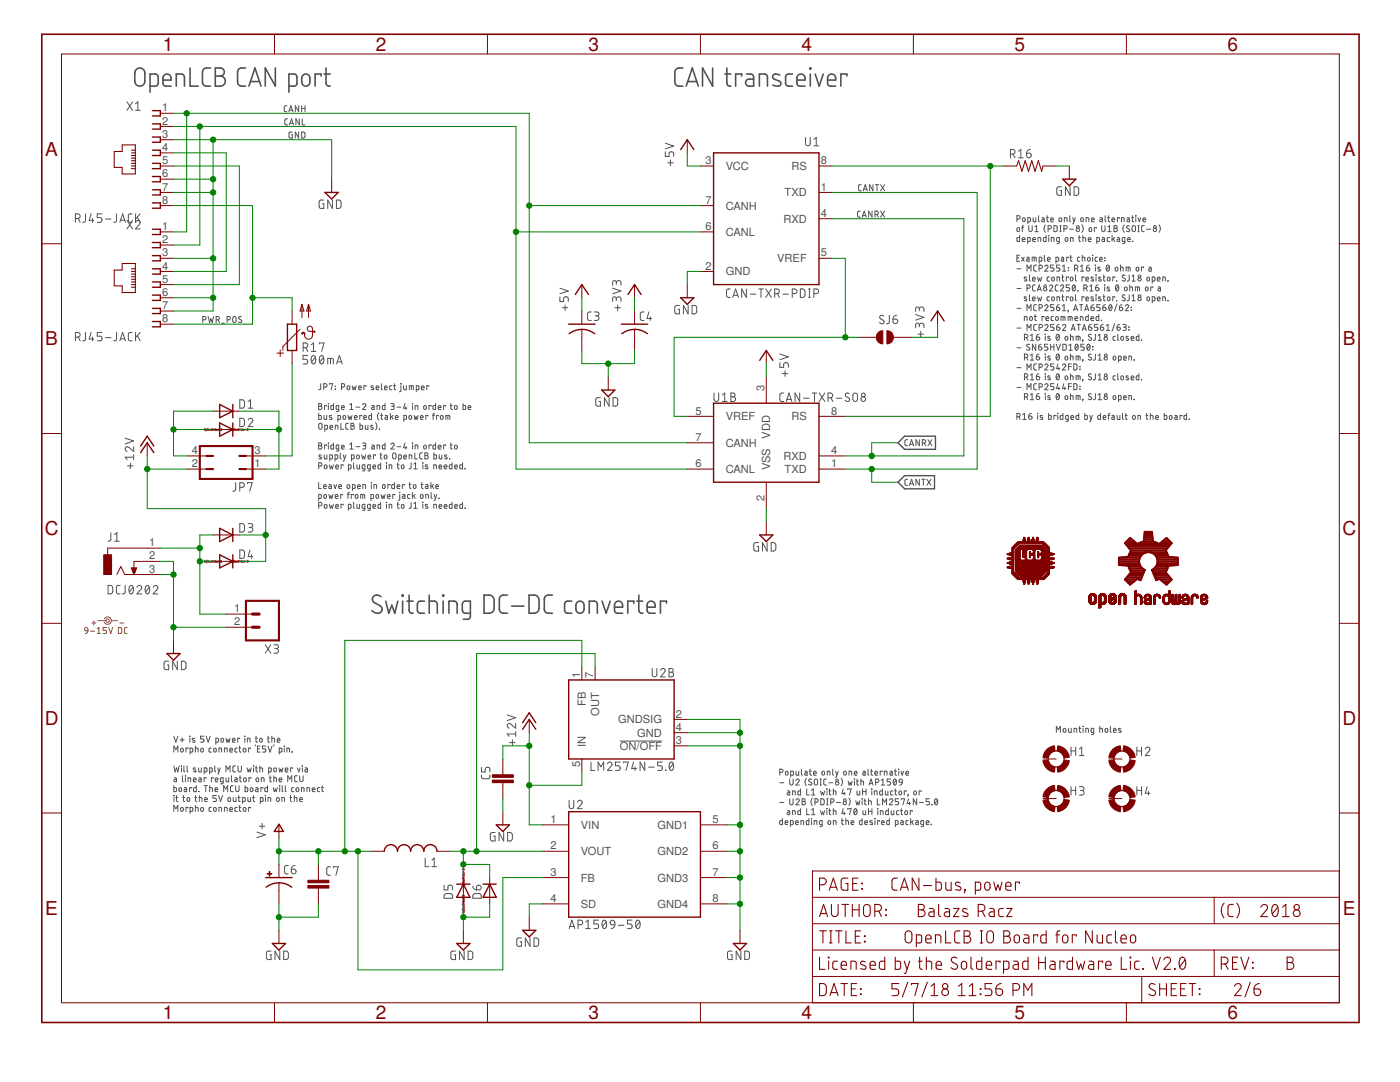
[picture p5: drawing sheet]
<svg xmlns="http://www.w3.org/2000/svg" width="279mm" height="216mm" viewBox="0 0 279 216" stroke-linecap="round" stroke-linejoin="round" font-family="sans-serif">
<defs><g id="words">
<g font-size="3.8" fill="#800000">
<text x="32.5" y="10.2">1</text>
<text x="75" y="10.2">2</text>
<text x="117.5" y="10.2">3</text>
<text x="160" y="10.2">4</text>
<text x="202.5" y="10.2">5</text>
<text x="245" y="10.2">6</text>
<text x="9" y="31.1">A</text>
<text x="268" y="31.1">A</text>
<text x="9" y="68.9">B</text>
<text x="268" y="68.9">B</text>
<text x="8.9" y="106.8">C</text>
<text x="267.9" y="106.8">C</text>
<text x="8.9" y="144.7">D</text>
<text x="267.9" y="144.7">D</text>
<text x="9" y="182.5">E</text>
<text x="268" y="182.5">E</text>
<text x="32.5" y="203.4">1</text>
<text x="75" y="203.4">2</text>
<text x="117.5" y="203.4">3</text>
<text x="160" y="203.4">4</text>
<text x="202.5" y="203.4">5</text>
<text x="245" y="203.4">6</text>
</g>
<g font-size="2.2" fill="#505050">
<text x="32.4" y="22.2">1</text>
<text x="32.4" y="24.9">2</text>
<text x="32.4" y="27.5">3</text>
<text x="32.4" y="30.1">4</text>
<text x="32.4" y="32.8">5</text>
<text x="32.4" y="35.4">6</text>
<text x="140.8" y="32.8">3</text>
<text x="144.8" y="33.9">VCC</text>
<text x="157.9" y="33.9">RS</text>
<text x="163.8" y="32.8">8</text>
<text x="32.4" y="38">7</text>
<text x="32.4" y="40.6">8</text>
<text x="140.8" y="40.6">7</text>
<text x="144.8" y="41.8">CANH</text>
<text x="156.6" y="39.2">TXD</text>
<text x="163.8" y="38">1</text>
<text x="32.4" y="45.9">1</text>
<text x="140.8" y="45.9">6</text>
<text x="144.8" y="47.1">CANL</text>
<text x="156.3" y="44.4">RXD</text>
<text x="163.8" y="43.3">4</text>
<text x="32.4" y="48.5">2</text>
<text x="32.4" y="51.2">3</text>
<text x="32.4" y="53.8">4</text>
<text x="140.8" y="53.8">2</text>
<text x="155.1" y="52.3">VREF</text>
<text x="163.8" y="51.2">5</text>
<text x="32.4" y="56.4">5</text>
<text x="32.4" y="59.1">6</text>
<text x="144.8" y="55">GND</text>
<text x="32.4" y="61.7">7</text>
<text x="32.4" y="64.3">8</text>
<text x="138.8" y="82.7">5</text>
<text x="144.8" y="83.9">VREF</text>
<text x="152.6" y="78" transform="rotate(-90 152.6 78)">3</text>
<text x="157.9" y="83.9">RS</text>
<text x="165.9" y="82.7">8</text>
<text x="138.8" y="88">7</text>
<text x="144.8" y="89.1">CANH</text>
<text x="153.7" y="87.6" transform="rotate(-90 153.7 87.6)">VDD</text>
<text x="38.3" y="93.2">2</text>
<text x="38.3" y="90.6">4</text>
<text x="50.8" y="93.2">1</text>
<text x="50.8" y="90.6">3</text>
<text x="138.8" y="93.2">6</text>
<text x="144.8" y="94.4">CANL</text>
<text x="153.7" y="93.8" transform="rotate(-90 153.7 93.8)">VSS</text>
<text x="156.3" y="91.8">RXD</text>
<text x="156.6" y="94.4">TXD</text>
<text x="165.9" y="93.2">1</text>
<text x="165.9" y="90.6">4</text>
<text x="152.6" y="99.9" transform="rotate(-90 152.6 99.9)">2</text>
<text x="29.7" y="109">1</text>
<text x="29.7" y="111.6">2</text>
<text x="29.7" y="114.3">3</text>
<text x="46.8" y="122.2">1</text>
<text x="46.8" y="124.8">2</text>
<text x="115.8" y="135.3" transform="rotate(-90 115.8 135.3)">1</text>
<text x="118.4" y="135.3" transform="rotate(-90 118.4 135.3)">7</text>
<text x="116.9" y="140.9" transform="rotate(-90 116.9 140.9)">FB</text>
<text x="119.6" y="142.8" transform="rotate(-90 119.6 142.8)">OUT</text>
<text x="134.9" y="143.2">2</text>
<text x="116.9" y="149" transform="rotate(-90 116.9 149)">IN</text>
<text x="123.4" y="144.4">GNDSIG</text>
<text x="123.7" y="149.6">ON/OFF</text>
<text x="127.2" y="147">GND</text>
<text x="134.9" y="145.8">4</text>
<text x="134.9" y="148.4">3</text>
<text x="115.8" y="153" transform="rotate(-90 115.8 153)">5</text>
<text x="109.9" y="164.2">1</text>
<text x="115.9" y="165.4">VIN</text>
<text x="131.2" y="165.4">GND1</text>
<text x="142.2" y="164.2">5</text>
<text x="109.9" y="169.5">2</text>
<text x="115.9" y="170.6">VOUT</text>
<text x="131.2" y="170.7">GND2</text>
<text x="142.2" y="169.5">6</text>
<text x="109.9" y="174.7">3</text>
<text x="115.9" y="175.9">FB</text>
<text x="131.2" y="175.9">GND3</text>
<text x="142.2" y="174.7">7</text>
<text x="109.9" y="180">4</text>
<text x="115.9" y="181.2">SD</text>
<text x="131.2" y="181.2">GND4</text>
<text x="142.2" y="180">8</text>
</g>
</g></defs>
<g fill="none" stroke="#800080" stroke-width=".2">
<path d="M41 85.6h-.2l.2 .3h-.2M41.1 85.9h.2v-.3h-.2v.4M41.5 85.5h.1M41.5 85.6v.3M41.8 85.6l-.2 .1v.2h.2M41.9 85.7l.2 .2M41.9 85.7h.2M41.9 85.8h.2M42.1 85.7v.1M42.3 85.6h.2l-.1 .3h-.1zM42.8 85.7l-.1-.1v.3M43.1 85.5v.4h-.1l-.1-.2 .2-.1"/>
<path d="M43.2 85.7l.2 .2M43.2 85.7h.2M43.2 85.8h.2M43.4 85.7v.1M43.7 85.7l-.1-.1v.3M44 85.9h.3M44 85.6l.2-.1v.4M46.2 85.6h-.1l.1 .3h-.2M46.4 85.9h.2l-.1-.3h-.1v.4M46.7 85.5h.1M46.7 85.6v.3M47.1 85.6l-.2 .1 .2 .2"/>
<path d="M47.2 85.7l.1 .2M47.2 85.7h.1M47.2 85.8h.1M47.3 85.7v.1M47.5 85.6h.2v.3h-.2zM48 85.7l-.1-.1v.3M48.3 85.5v.4h-.1v-.2l.1-.1M48.5 85.7l.2 .2M48.5 85.7h.2M48.5 85.8h.2M48.7 85.7v.1M49 85.7l-.2-.1v.3"/>
<path d="M49.3 85.6h.2l-.2 .3h.2M41 111.8l-.2 .1 .2 .3-.2-.1M41.1 112.2l.2-.1v-.1h-.2v.3M41.5 111.8h.1M41.5 112v.2M41.8 112h-.2v.2h.2M41.9 112l.1 .2h.1M41.9 112h.2M41.9 112.1h.2M42.1 112v.1M42.3 111.9h.2l-.1 .3h-.1zM42.8 112h-.1v.2"/>
<path d="M43.1 111.8v.4h-.2v-.2h.2M43.2 112l.1 .2h.1M43.2 112h.2M43.2 112.1h.2M43.4 112v.1M43.7 112h-.1v.2M44 111.9l.2-.1v.4M44 112.2h.3M46.2 111.8l-.1 .2 .1 .2-.2-.1M46.4 112.2h.2v-.2h-.2v.3M46.7 111.8h.1M46.7 112v.2"/>
<path d="M47.1 112h-.2l.2 .2M47.2 112l.1 .2M47.2 112h.1M47.2 112.1h.1M47.3 112v.1M47.5 111.9h.2v.3h-.2zM48 112h-.1v.2M48.3 111.8v.4h-.1v-.2h.1M48.5 112l.2 .2M48.5 112h.2M48.5 112.1h.2M48.7 112v.1"/>
<path d="M49 112h-.2v.2M49.3 111.9h.2l-.2 .3h.2M92.3 179.8h.4v.1l-.2 .1-.1-.2M92.3 174.6h.4v.1h-.3v-.1M92.3 176.1h.1M92.3 176.7l.1 .1 .2-.2v.2M92.3 175.2h.3l.1 .1h-.4zM92.4 175.8l.1 .2 .2-.2M92.4 176.1h.3M92.5 173.9l-.1 .2h.3M92.5 174.9l-.1 .1h.3M92.5 179.2l-.1 .1h.3"/>
<path d="M92.7 179.5l-.1 .1h-.2v-.1l.1 .1M92.7 176.5l-.1-.2-.2 .1v.1h.4M92.7 175.5l-.1 .2h-.2v-.2l.1 .2M92.7 174.2l-.1 .2h-.2v-.2l.1 .2M92.7 173.4v.2l-.4-.2 .1 .2M92.7 178.6v.3M92.7 178.7h-.4l.1 .2M92.3 181.4h.1M92.3 181.9l.1 .2 .2-.2v.2M92.3 180.4h.3l.1 .2h-.4zM92.4 181.1v.2h.2l.1-.2M92.4 181.4h.3"/>
<path d="M92.5 180.1l-.1 .1h.3M92.7 181.7l-.1-.2-.2 .1v.1h.4M92.7 180.8l-.1 .2h-.2v-.2l.1 .2"/>
</g>
<g fill="none" stroke="#808000" stroke-width=".2">
<path d="M17 125.3h.4l.1 .6-.5-.1-.1-.3zM17.5 125.9l-.2 .4-.3 .1M18.1 125.9h.8M18.3 124.3h.8M18.7 123.9v.8M19.4 125.5l.3-.3v1.2M19.4 126.4h.7M19.5 123.8h1.6M20.8 123.5a.73 .73 0 0 1 1.1-.2 .73 .73 0 0 1 0 1.1 .73 .73 0 0 1-1.1-.2M21.3 125.2h-.7v.6h.4a.33 .33 0 0 1 .3 .3 .33 .33 0 0 1-.3 .3h-.4M21.7 125.2l.4 1.2 .4-1.2M22.3 123.8h1.2"/>
<path d="M23.6 125.2h.5l.2 .2v.7l-.2 .3h-.5zM23.9 124.3h.8M25.4 125.2h-.4l-.2 .3v.8l.6 .1"/>
<circle cx="21.5" cy="123.8" r=".34"/>
</g>
<g fill="none" stroke="#505050" stroke-width=".2">
<path d="M25.3 20.3l1.2 1.7M26.5 20.3l-1.2 1.7M27.1 20.7l.4-.4v1.7M27.1 22h.9M57.3 21.1h-.4l-.2 .3 .1 .8 .5 .1M57.4 23.7h-.4l-.1 .3v.8l.5 .1M57.6 22.3l.4-1.2 .4 1.2M57.7 22h.7M57.8 24.9l.4-1.2 .4 1.2M57.9 24.6h.6M58.3 26.4l-.6 .1v.8l.1 .2 .5 .1v-.7h-.2M59.6 21.1v1.2l-.7-1.2v1.2"/>
<path d="M59.6 26.4v1.2l-.7-1.2v1.2M59.7 23.7v1.2l-.6-1.2v1.2M60.2 26.4h.5l.1 .1 .1 .7-.2 .3-.5 .1zM60.2 21.1v1.2M60.2 21.6h.7M60.3 23.7v1.2h.6M60.9 21.1v1.2M64.6 39.9h-.7l-.2 .2v1.3l.2 .2h.7v-.9h-.3M66.3 39.9v1.7l-.9-1.7v1.7M67.1 39.9h.7l.2 .3 .1 .9-.3 .5h-.7zM132.8 30.3v.9h.7v-.5a.47 .47 0 0 1 .5-.4 .47 .47 0 0 1 .5 .4v.5M132.8 28.6l1.7 .5-1.7 .6"/>
<path d="M133.2 32.5h1.2M133.8 31.9v1.1M160.8 27.4v1.2a.47 .47 0 0 0 .4 .5 .47 .47 0 0 0 .5-.5v-1.2M162.4 27.8l.5-.4v1.7M162.4 29.1h1M171.9 36.9h-.4l-.2 .2 .1 .8 .5 .2M172.3 38.1l.4-1.2 .4 1.2M172.4 37.8h.6M174.2 36.9v1.2l-.6-1.2v1.2M174.7 36.9h.7M175 36.9v1.2M175.7 36.9l.9 1.2"/>
<path d="M176.6 36.9l-.9 1.2M201.7 30.8h.4a.47 .47 0 0 0 .5-.5 .47 .47 0 0 0-.5-.5h-.4v1.7M202.2 30.8l.4 .7M203.3 30.2l.4-.4v1.7M203.3 31.5h.9M204.9 30.6h.5a.47 .47 0 0 1 .4 .5 .47 .47 0 0 1-.5 .4 .47 .47 0 0 1-.4-.5zM205.6 29.8a.73 .73 0 0 0-.7 .8M211.8 37.3h-.5l-.4 .2v1.1l.2 .3 .7 .1v-1h-.2M213.6 37.3v1.7l-1-1.7v1.7M214.4 37.3h.6l.3 .3v1.1l-.3 .2-.6 .1zM15 43.6h.5a.47 .47 0 0 0 .5-.5 .47 .47 0 0 0-.5-.4h-.5v1.7M15.6 43.6l.4 .8"/>
<path d="M17.1 42.7l-.1 1.4-.5 .3M18.2 42.7l-.4 1.3h.9M18.5 43.6v.8M20.4 42.7h-1v.7h.6a.49 .49 0 0 1 .4 .5 .49 .49 0 0 1-.4 .5h-.6M21 43.7h1.2M23.3 42.7l-.1 1.4-.5 .3M23.9 44.4l.6-1.7 .5 1.7M24 43.9h.9M25.3 44l1.2 1.7M26.4 42.7h-.6l-.2 .4 .1 1 .1 .2 .6 .1M26.5 44l-1.2 1.7M27.1 42.7v1.7a.45 .45 0 0 1 .6-.4 .45 .45 0 0 1 .1 .7l-.7 1h.9"/>
<path d="M27.4 43.3l.6 1.1M28 42.7l-.9 1M111.7 59.2v1h.8v-.6a.48 .48 0 0 1 .4-.4 .48 .48 0 0 1 .5 .4v.6M111.7 57.5l1.7 .6-1.7 .5M122.3 57.5l1.6 .6-1.6 .5M123 59.7a.47 .47 0 0 1 .5-.5 .47 .47 0 0 1 .4 .5v.5M123 60v-.4a.37 .37 0 0 0-.4-.4 .37 .37 0 0 0-.3 .4v.6M123 56.5a.47 .47 0 0 1 .5-.5 .47 .47 0 0 1 .4 .5v.4M123 56.7v-.4a.37 .37 0 0 0-.4-.3 .37 .37 0 0 0-.3 .3v.6M145.7 57.7h-.5l-.2 .3v1.1l.2 .2 .5 .1M146.2 59.4l.6-1.7 .6 1.7M146.4 58.9h.8"/>
<path d="M148.9 57.7v1.7l-.9-1.7v1.7M149.7 58.7h1.1M151.4 57.7h1M151.9 57.7v1.7M152.8 57.7l1.1 1.7M153.9 57.7l-1.1 1.7M154.6 58.6h.5a.47 .47 0 0 0 .4-.5 .47 .47 0 0 0-.4-.4h-.5v1.7M155.2 58.6l.3 .8M156.2 58.7h1.2M158.1 58.6h.5a.47 .47 0 0 0 .5-.5 .47 .47 0 0 0-.5-.4h-.5v1.7M159.7 57.7l.8 .1a1.35 1.35 0 0 1 .1 1.3l-.2 .2-.7 .1zM161.4 59.4h.3"/>
<path d="M161.4 57.7h.3M161.5 57.7v1.7M162.4 58.6h.5a.47 .47 0 0 0 .5-.5 .47 .47 0 0 0-.5-.4h-.5v1.7M171.7 42.1l-.4 .1-.1 .2v.8l.5 .1M172.1 43.3l.4-1.2 .4 1.2M172.2 43h.6M174 42.1v1.2l-.6-1.2v1.2M174.6 42.8l.6-.1 .1-.3-.2-.3h-.5v1.2M175 42.8l.3 .5M175.7 42.1l.9 1.2M176.6 42.1l-.9 1.2M202.9 43.7l.6-.1v-.4l-.6-.2v1.3"/>
<path d="M202.9 51.5h.4M202.9 53.6h.9M202.9 57.6h.9M203 45.5l.5 .1v.5l-.2 .1-.3-.1zM203.5 47v1.2h-.5v-.7l.5-.1M203.5 50.9h-.6v1.2h.6M203.9 51.3l.5 .8M203.9 45.4h.4M204 47.8h.6a.29 .29 0 0 0-.2-.4 .29 .29 0 0 0-.4 .2l.1 .6h.5M204.2 43.5h.3l.1 .2v.4l-.2 .1h-.2l-.2-.2zM204.3 45l-.3 .1v1.1M204.4 51.3l-.5 .8"/>
<path d="M204.9 55.4l-.3-.1-.2 .2 .5 .3v.2h-.5M204.9 59.3l-.4-.1-.1 .2 .5 .4v.1l-.5 .1M204.9 51.3l.4 .1 .1 .1v.6h-.4l-.1-.3 .5-.1M205 57.5l.5-.1 .1-.3-.2-.2h-.4v1.2M205 54.1v-1.2l.4 .7 .4-.7v1.2M205.1 48.2l.5-.1-.1-.7h-.4v1.2M205.1 44.3l.5-.1v-.7l-.5-.1v1.3M205.3 45v.9l.3 .3 .4-.2v-1M205.4 54.9v1l.2 .2M205.4 58.8v1l.2 .2M206 52.1v-.8l.7 .1 .1 .7M206.1 55.7h.5a.28 .28 0 0 0-.2-.4 .28 .28 0 0 0-.3 .2v.5l.5 .1"/>
<path d="M206.1 59.6h.5a.28 .28 0 0 0-.2-.4 .28 .28 0 0 0-.3 .3v.4l.5 .1M206.1 47.8h.5a.28 .28 0 0 0-.1-.4 .28 .28 0 0 0-.4 .2v.5l.5 .1M206.2 43.4v.8l.2 .1h.3v-.9M206.4 51.3v.8M206.5 45.3l.4-.3v1.2M206.5 46.2h.7M206.6 56.9h-.4l-.1 .2v.8l.5 .2M206.9 52.9h-.4l-.2 .3v.8l.6 .1M207 58.1l.4-1.2 .4 1.2M207.1 55.3l.2 .8 .2-.6 .2 .6 .2-.8M207.1 59.2l.2 .8 .2-.5 .2 .5 .2-.8M207.1 57.7h.6"/>
<path d="M207.2 48.2v-.8l.5 .1v.7M207.3 43v1l.2 .3M207.4 53.6l.6-.2v-.4l-.6-.1v1.2M207.4 52.1l.5-.1-.1-.6-.4-.1v1.2M207.9 43.4h.3l.2 .2v.7l-.4-.1-.1-.3 .5-.1M208.4 50.9v1l.2 .2M208.5 53.2a.33 .33 0 0 1 .5-.3 .33 .33 0 0 1 .1 .5l-.6 .7h.7M208.6 44.9l-.2 .7 .2 .8M208.8 47v1.2h-.5v-.7l.5-.1M208.9 43.4h.4M209 43v1.2l.3 .1M209 51.7h.6a.28 .28 0 0 0-.2-.4 .28 .28 0 0 0-.4 .3l.1 .5h.5"/>
<path d="M209.2 45.7l.6-.1v-.5l-.6-.1v1.2M209.3 47h.1M209.3 47.4v.8M209.4 55.3h-.2l-.2 .2v.5l.4 .1M209.4 57.1a.32 .32 0 0 1 .5-.2 .32 .32 0 0 1 .1 .5l-.6 .7h.7M209.4 59.2h-.3l-.1 .2v.5l.4 .1M209.7 43.8h.5a.28 .28 0 0 0-.2-.3 .28 .28 0 0 0-.3 .2v.5l.5 .1M209.8 48.2v-.8l.5 .1 .1 .7M210 55.3l.4 .1v.5l-.2 .2-.3-.2zM210 59.3l.2-.1 .2 .2v.5l-.2 .1-.3-.1zM210.3 45h.5l.2 .2v.8l-.2 .2h-.5zM210.3 52.9h-.6v.5h.4a.34 .34 0 0 1 .2 .4 .34 .34 0 0 1-.2 .3h-.4"/>
<path d="M210.7 52.1l.5-.1v-.6l-.5-.1v1.2M210.9 56.1v-.8l.6 .1v.7M211.2 56.9h-.4l-.2 .2v.8l.6 .2M211.4 48.2l-.5-.1 .1-.7h.4v1l-.1 .2h-.4M211.5 43.5l.4 .1-.1 .6-.4-.1zM211.5 52.9h-.6v.5h.4a.34 .34 0 0 1 .2 .4 .34 .34 0 0 1-.2 .3h-.4M211.5 45h.3M211.5 46.2h.3M211.6 57.1a.33 .33 0 0 1 .5-.2 .33 .33 0 0 1 .1 .5l-.6 .7h.7M211.6 45v1.2M211.8 51.3l.4 .1 .1 .1v.6h-.4l-.1-.2 .1-.2h.4M211.9 55.3h.4"/>
<path d="M211.9 59.2h.4M212 53.2l.4-.3v1.2M212 54.1h.7M212 54.9l.1 1.1 .2 .1M212 58.8l.1 1.1 .2 .1M212.3 45.7l.6-.1v-.5l-.6-.1v1.2M212.4 44.3v-.9l.5 .1 .1 .8M212.7 47.5l.2-.1 .2 .1v.5l-.2 .2-.3-.2zM213.3 53.4h.1M213.2 53.9l.1 .1zM213.2 55.4v-.1h-.4v.8M213.2 59.4v-.2h-.4v.8"/>
<path d="M213.3 51.5v-.2h-.4v.8M213.4 45.7h.8M213.5 56.9h-.7v.5h.4a.34 .34 0 0 1 .3 .3 .34 .34 0 0 1-.3 .4h-.4M213.5 43v1l.2 .3M213.6 51.3h.4M213.6 48.2v-.8l.5 .1 .1 .7M213.7 50.9v1l.3 .2M213.7 55.3l.4 .1v.5l-.2 .2-.3-.2zM213.7 59.3l.2-.1 .2 .2v.5l-.2 .1-.3-.1zM214.1 43.4l.2 .9M214.1 56.9h.2a.66 .66 0 0 1 .3 .6 .66 .66 0 0 1-.4 .5l-.2-.6zM214.4 53.6l.7-.2v-.4l-.7-.1v1.2"/>
<path d="M214.6 57.1l-.6 .7M214.6 43.4l-.4 1.3h-.1M214.6 54.9v1l.2 .2M214.6 58.8v1l.2 .2M214.9 53.6l.2 .5M215.1 58.1h.1M215.2 47.4h.4M215.4 47v1.1l.2 .1M215.5 51.3l-.4 .1-.1 .1 .1 .5 .4 .1M215.6 53.2l.4-.3v1.2M215.6 54.1h.7M215.8 43.5l.4 .1-.1 .6-.4-.1z"/>
<path d="M215.9 44.9l.3 .7-.3 .8M216 51.3l.5 .1v.7M216 50.9v1.2M216.1 47.4l.5 .1 .1 .7M216.1 47v1.2M216.3 57.5l.6-.1 .1-.3-.2-.2h-.5v1.2M216.3 55.4v-.1h-.4v.8M216.3 59.4v-.2h-.4v.8M216.7 55.7h.5a.28 .28 0 0 0-.2-.4 .28 .28 0 0 0-.3 .2v.5l.5 .1M216.7 59.6h.5a.28 .28 0 0 0-.1-.4 .28 .28 0 0 0-.4 .3v.4l.5 .1M216.7 57.5l.3 .6M216.7 44.3v-.9l.6 .1v.8"/>
<path d="M216.8 53.4h.4a.33 .33 0 0 1 .3 .4 .33 .33 0 0 1-.4 .3 .33 .33 0 0 1-.3-.3zM217.1 51.5l.2-.2 .3 .2-.1 .6h-.2l-.2-.1zM217.2 47.8h.5a.28 .28 0 0 0-.2-.4 .28 .28 0 0 0-.3 .2l.1 .6h.4M217.3 52.9a.54 .54 0 0 0-.5 .5M217.4 45.5l.4 .1v.5l-.1 .1-.3-.1zM217.5 58.1h.6M217.5 57.1l.3-.2v1.2M217.8 43.8h.6a.28 .28 0 0 0-.2-.3 .28 .28 0 0 0-.4 .2v.5l.6 .1M218 50.9l.1 .1zM218.1 51.3v.8M218.2 55.4l-.3-.1-.2 .2 .5 .3v.2l-.1 .1-.4-.1M218.2 59.3l-.4-.1-.1 .2 .5 .3v.2l-.5 .1"/>
<path d="M218.6 52.9h.1M218.6 53.3v.8M218.7 57.4h.4a.35 .35 0 0 1 .2 .4 .35 .35 0 0 1-.3 .3 .35 .35 0 0 1-.3-.4zM218.7 54.9h.1zM218.8 58.8h.1M218.7 55.3v.8M218.7 59.2v.8M218.8 45.6v-.2h-.4v.8M218.9 48.2l.5-.1-.1-.7h-.4v1.2M219 51.3l-.3 .1-.2 .1 .1 .5 .4 .1M219.2 56.9a.54 .54 0 0 0-.5 .5M219.5 51.7h.5a.28 .28 0 0 0-.2-.4 .28 .28 0 0 0-.3 .3v.5h.5"/>
<path d="M219.5 43.4l.4 .1 .1 .1v.7l-.4-.1-.1-.3 .5-.1M219.6 53.4l-.4-.1-.1 .2 .5 .3v.2h-.5M219.7 55.4l-.3-.1-.2 .2 .5 .3 .1 .2-.2 .1-.4-.1M219.7 59.3l-.4-.1-.1 .2 .5 .3 .1 .2-.6 .1M219.9 45v.9l.2 .3 .4-.2v-1M220 47.4h.3l.1 .2v.6h-.4l-.1-.4 .5-.1M220.2 55.3h.4M220.2 59.2h.4M220.3 54.9v1.1l.3 .1M220.3 58.8v1.1l.3 .1M220.4 56.9h.1M220.5 57.3v.8"/>
<path d="M220.5 51.4h.1M220.5 52h.1M220.6 43v1l.1 .3M220.9 53l.1-.1a.63 .63 0 0 1 .5 .6 .63 .63 0 0 1-.4 .6 .75 .75 0 0 1-.2-1.1zM221 59.4l.2-.2 .3 .2-.1 .6h-.2l-.2-.1zM221.1 43.4h.4M221.1 46.2h.7M221.1 45.3l.3-.3v1.2M221.1 55.3l.4 .1-.1 .6-.4-.1zM221.2 43v1l.3 .3M221.4 53.2l-.6 .6M221.4 57.3h-.3l-.2 .1 .5 .4 .1 .2h-.6"/>
<path d="M221.4 47.4h-.3l-.1 .2 .1 .6h.3M221.9 43.8h.6a.29 .29 0 0 0-.2-.3 .29 .29 0 0 0-.4 .2l.1 .5 .5 .1M221.9 47v1.2M222.2 47.6l.3 .6M222.3 45l.6 .1v.3l-.2 .2 .3 .2-.2 .4h-.5zM222.3 45.6h.4M222.5 47.4l-.6 .4M222.5 55.4v-.1h-.4v.8M222.5 59.4v-.2h-.4v.8M222.7 53.4h.3l.1 .2v.4l-.2 .1h-.2l-.2-.3zM222.8 56.9h.1a.65 .65 0 0 1 .4 .6 .65 .65 0 0 1-.5 .5l-.2-.6zM222.8 56l.1 .1z"/>
<path d="M222.8 60h.1M223 47.4h.3l.1 .2v.6h-.4l-.1-.2 .1-.2 .4-.1M223.2 57.1l-.5 .7M223.4 43.6v-.2h-.4v.9M223.6 53.3l.5 .1 .1 .7M223.6 52.9v1.2M223.8 44.3v-.9l.5 .1v.8M224.4 44.9l-.3 .7 .3 .8M224.5 48.2l-.5-.1v-.7h.5v1l-.1 .2h-.4M224.5 57.3l.4 .1v.6l-.5-.1zM224.5 55a.3 .3 0 0 0-.4-.1 .3 .3 0 0 0 0 .5l.4 .2a.33 .33 0 0 1-.1 .5 .33 .33 0 0 1-.5-.2M224.5 58.9a.31 .31 0 0 0-.4 0 .31 .31 0 0 0 0 .4l.4 .2a.33 .33 0 0 1-.1 .5 .33 .33 0 0 1-.5-.1"/>
<path d="M224.7 54.1v-.8l.8 .1 .1 .7M224.9 43.4h.3l.2 .2v.7l-.4-.1-.1-.3 .5-.1M225 47.8h.6a.29 .29 0 0 0-.2-.4 .29 .29 0 0 0-.4 .2l.1 .6h.5M225.1 53.3v.8M225.4 54.9l-.1 1-.3 .2M225.4 58.8l-.1 1.1-.3 .1M225.4 45.1a.3 .3 0 0 0-.5 0 .3 .3 0 0 0 .1 .4l.3 .2a.33 .33 0 0 1 0 .5 .33 .33 0 0 1-.5-.1M225.5 57.3h.5v.8M225.5 56.9v1.2M225.8 43.4h.5M225.9 56.1h.7M225.9 55.1l.3-.2v1.2"/>
<path d="M225.9 59.1l.3-.3v1.2M226 43v1.2l.3 .1M226 48.2h.1M226.1 45.1l.3-.1 .2 .2v.8l-.2 .2-.3-.1-.2-.2zM226.6 58.1v-.8h.7l.1 .8M226.7 43v.1zM226.7 43.4v.9M226.8 53.4l.1-.1 .3 .1v.7l-.4-.1zM227 57.3v.8M227.1 45h.3M227.1 46.2h.3M227.1 43.4l.3 .9 .3-.9"/>
<path d="M227.2 45v1.2M228.1 43.8h.5a.28 .28 0 0 0-.1-.3 .28 .28 0 0 0-.4 .2v.5l.5 .1M228.2 53.4v-.1h-.4v.8M228.4 45h-.4l-.2 .3 .1 .8 .5 .1M228.7 57.3l.4 .1v.5l-.2 .1h-.2l-.1-.2zM228.8 45.7h.8M229 55.3l.4 .1v.5l-.2 .2-.3-.2zM229 59.3l.2-.1 .2 .2v.5l-.2 .1-.3-.1zM229.3 53.3h.4v.2v.6h-.4l-.1-.3 .5-.2M230 56.1l.5-.1-.1-.7h-.4v1.2M230.1 57.4v-.1h-.4v.8M231 55.7h.5a.29 .29 0 0 0-.2-.4 .29 .29 0 0 0-.3 .2l.1 .5 .4 .1"/>
<path d="M231 59.6h.5a.29 .29 0 0 0-.2-.4 .29 .29 0 0 0-.3 .3l.1 .5h.4M231.1 57.3h.4l.1 .1v.7l-.4-.1-.1-.3 .5-.1M231.3 44.9l.3 .7-.3 .8M232.1 56.1v-.8l.5 .1v.7M233.1 56v.1zM233.1 60h.1M15 67.3h.5a.47 .47 0 0 0 .5-.5 .47 .47 0 0 0-.5-.5h-.5v1.7M15.6 67.3l.4 .7M17.1 66.3l-.1 1.5-.5 .2M18.2 66.3l-.4 1.3h.9M18.5 67.3v.7M20.4 66.3h-1v.8h.6a.47 .47 0 0 1 .4 .4 .47 .47 0 0 1-.4 .5h-.6"/>
<path d="M21 67.4h1.2M23.3 66.3l-.1 1.5-.5 .2M23.9 68l.6-1.7 .5 1.7M24 67.6h.9M26.4 66.3l-.6 .1-.2 .3 .1 1.1 .1 .2h.6M27.1 66.3v1.7M27.4 67l.6 1M28 66.3l-.9 1.1M40.5 63.8l.6-.1v-.3l-.1-.2h-.5v1.2M41.6 63.2l.2 1.2 .3-.8 .3 .8 .2-1.2M43.1 63.8l.6-.1 .1-.3-.2-.2h-.5v1.2M43.5 63.8l.3 .6"/>
<path d="M44.3 64.5h.5M45.3 63.8l.6-.1 .1-.3-.2-.2h-.5v1.2M46.6 63.2h.3l.2 .3v.7l-.2 .1h-.3l-.2-.3zM47.9 79.8h.6l.2 .3 .1 .9-.3 .4h-.6zM48.2 63.2h-.4l-.2 .2 .5 .5a.33 .33 0 0 1 0 .5 .33 .33 0 0 1-.5-.2M60.5 69.4h.5a.48 .48 0 0 0 .4-.5 .48 .48 0 0 0-.4-.5h-.5v1.7M61.1 69.4l.3 .7M61.4 70.9h-.9v.8h.5a.47 .47 0 0 1 .4 .5 .47 .47 0 0 1-.4 .4h-.5M62.1 68.8l.5-.4v1.7M62.1 70.1h.9M62.3 71.1l.2-.2a.98 .98 0 0 1 0 1.7 1.07 1.07 0 0 1-.2-1.5zM62.9 71.3l-.7 .9"/>
<path d="M63.7 68.6v-.2h1l-.5 1.7M63.9 71.1l.3-.2a1 1 0 0 1 0 1.7 1.07 1.07 0 0 1-.3-1.5zM64 76.6v1l-.4 .2M64.6 71.3l-.8 .9M64.6 77.2l.6-.1v-.4l-.6-.1v1.2M65.4 72.6v-1.1l1 .1 .1 1M65.7 76.7v-.1h.7l-.3 1.2M66 71.5v1.1M66.9 77.1h.1M66.9 77.6l.1 .1zM67.2 72.6l.5-1.7 .6 1.7M67.3 72.2h.9"/>
<path d="M68.2 77.2l.5-.1v-.4l-.5-.1v1.2M69.4 77l.4 .1v.5l-.2 .2-.3-.2zM70.3 77l.2 .8 .2-.6 .2 .6 .2-.8M71.6 77.4h.5a.28 .28 0 0 0-.2-.4 .28 .28 0 0 0-.3 .2v.5l.5 .1M73 77.1v-.1h-.4v.8M74.5 77h-.4l-.1 .2 .5 .2 .1 .3h-.6M75.1 77.4h.5a.28 .28 0 0 0-.2-.4 .28 .28 0 0 0-.3 .2v.5l.5 .1M76.1 76.6v1l.2 .2M76.7 77.4h.6a.28 .28 0 0 0-.2-.4 .28 .28 0 0 0-.4 .2l.1 .5 .5 .1M78.2 77h-.3l-.2 .2 .1 .5 .4 .1M78.5 77h.5M78.7 76.6v1.1l.3 .1"/>
<path d="M80 76.6h.1zM80 77v1.1l-.3 .1M80.5 77v.6l.3 .2h.3v-.8M81.7 77.8v-.8l.8 .1v.7M82.1 77v.8M83.1 77.8l.5-.1-.1-.7h-.4v1.2M84.1 77.4h.5a.29 .29 0 0 0-.2-.4 .29 .29 0 0 0-.3 .2v.5l.5 .1M85.6 77.1v-.1h-.4v.8M112.2 61.4h1.1M112.8 60.9v1.1M118 62.3h-.5l-.2 .3v1.1l.2 .2h.5M118.6 62.3h.6a.38 .38 0 0 1 .3 .3 .38 .38 0 0 1-.3 .4h-.4"/>
<path d="M119.1 63a.47 .47 0 0 1 .4 .5 .47 .47 0 0 1-.4 .4h-.5M119.8 79.4h-.7l-.2 .2v1.1l.2 .3h.7v-.9h-.3M121.6 79.4v1.6l-1-1.6v1.6M122.3 79.4h.7l.3 .3v1.1l-.3 .2h-.7zM122.7 61.4h1.1M123.3 60.9v1.1M128.5 62.3h-.5l-.2 .3v1.1l.2 .2h.5M129.5 62.3l-.4 1.3h1M129.8 63.2v.7M135.6 60.9h-.6l-.3 .3 .1 1.3 .8 .1v-.9h-.3M137.3 60.9v1.7l-.9-1.7v1.7M138.1 60.9l.7 .1 .2 .2v1.1l-.2 .3h-.7z"/>
<path d="M142.5 78.4v1.3a.47 .47 0 0 0 .5 .4 .47 .47 0 0 0 .4-.4v-1.3M144.2 78.8l.4-.4v1.7M145.9 78.4h.4a.38 .38 0 0 1 .4 .4 .38 .38 0 0 1-.4 .4 .47 .47 0 0 1 .5 .5 .47 .47 0 0 1-.5 .4h-.4zM145.9 79.2h.4M155.6 72.4v.9h.8v-.6a.48 .48 0 0 1 .5-.3 .48 .48 0 0 1 .4 .3v.6M155.6 70.7l1.7 .5-1.7 .6M156.1 74.5h1.1M156.4 78.4l-.5 .1-.3 .3 .1 1.2 .7 .1M156.7 74v1.1M157 79.7h.9M159.6 78.4v1.7l-.9-1.7v1.7M160.4 79.5h1.1"/>
<path d="M162.1 78.4h.9M162.5 78.4v1.7M163.5 78.4l1.1 1.7M164.6 78.4l-1.1 1.7M165.2 79.4h.5a.48 .48 0 0 0 .5-.5 .48 .48 0 0 0-.5-.5h-.5v1.7M165.8 79.4l.4 .7M166.9 79.5h1.1M169.5 78.6l-.4-.2-.4 .4 .2 .3 .5 .3a.42 .42 0 0 1 0 .7 .42 .42 0 0 1-.6-.1l-.2-.1M170.3 78.6l.4-.2 .3 .2 .1 1.1a.47 .47 0 0 1-.4 .4 .47 .47 0 0 1-.5-.4v-.8zM176.4 63.1a.43 .43 0 0 0-.7-.1 .43 .43 0 0 0 0 .6l.6 .3a.39 .39 0 0 1 .1 .5 .39 .39 0 0 1-.5 .2l-.4-.2M177.5 62.9v1.5l-.3 .2h-.3M178.2 63.7h.6a.47 .47 0 0 1 .3 .5 .47 .47 0 0 1-.5 .4 .47 .47 0 0 1-.4-.5z"/>
<path d="M179 62.9l-.5 .2-.3 .6M182.7 62.8l1.7 .5-1.7 .6M183.2 66.7h1.1M183.5 64.9a.47 .47 0 0 1 .4-.4 .47 .47 0 0 1 .5 .4v.5M183.5 65.2v-.3a.37 .37 0 0 0-.4-.4 .37 .37 0 0 0-.4 .4v.5M183.5 61.7a.47 .47 0 0 1 .4-.5 .47 .47 0 0 1 .5 .5v.5M183.5 62v-.4a.37 .37 0 0 0-.4-.4 .37 .37 0 0 0-.4 .4v.6M183.7 66.1v1.1M202.9 61.5h.9M202.9 65.5h.9M202.9 69.4h.9M202.9 73.4h.9"/>
<path d="M202.9 77.3h.9M204.4 64v-.8l.6 .1v.7M204.4 67.4l.7-.2v-.4l-.7-.1v1.2M204.4 71.3l.7-.1v-.4l-.7-.1v1.2M204.4 75.3l.7-.2v-.4l-.7-.1v1.2M204.4 79.2l.7-.1v-.4l-.7-.2v1.3M204.9 67.4l.2 .5M204.9 71.3l.2 .6M204.9 75.3l.2 .5M204.9 79.2l.2 .6M205 62v-1.2l.4 .7 .4-.7v1.2M205 65.9v-1.2l.4 .7 .4-.7v1.2"/>
<path d="M205 73.8v-1.2l.4 .7 .4-.7v1.2M205 77.8v-1.2l.4 .6 .4-.6v1.2M205.5 68.8a.3 .3 0 0 0-.5-.1 .3 .3 0 0 0 0 .5l.4 .2a.33 .33 0 0 1-.1 .5 .33 .33 0 0 1-.4-.2M205.5 63.3l.2-.1 .3 .1v.5l-.2 .2-.3-.2zM205.6 67l.4-.3v1.2M205.6 70.9l.4-.2v1.2M205.6 74.9l.4-.3v1.2M205.6 78.8l.4-.3v1.3M205.6 67.9h.7M205.6 71.9h.7M205.6 75.8h.7M205.6 79.8h.7"/>
<path d="M206.4 63.2h.4M206.6 62.8v1l.2 .2M206.7 68.7v1.2l-.7-1.2v1.2M206.8 67.2h.4a.34 .34 0 0 1 .3 .4 .34 .34 0 0 1-.4 .3 .34 .34 0 0 1-.3-.3zM206.8 71.2h.4a.34 .34 0 0 1 .3 .4 .34 .34 0 0 1-.4 .3 .34 .34 0 0 1-.3-.4zM206.8 75.1h.4a.34 .34 0 0 1 .3 .4 .34 .34 0 0 1-.4 .3 .34 .34 0 0 1-.3-.3zM206.8 79.1h.4a.34 .34 0 0 1 .3 .4 .34 .34 0 0 1-.4 .2 .34 .34 0 0 1-.3-.3zM206.9 60.8h-.4l-.2 .3v.7l.6 .2M206.9 64.7l-.4 .1-.2 .2v.8l.6 .1M206.9 72.6l-.4 .1-.2 .2v.8l.6 .1M206.9 76.6h-.4l-.2 .2v.8l.6 .2M207.3 69.2h.4a.34 .34 0 0 1 .2 .4 .34 .34 0 0 1-.3 .3 .34 .34 0 0 1-.3-.3z"/>
<path d="M207.3 66.7a.54 .54 0 0 0-.5 .5M207.3 70.7a.51 .51 0 0 0-.5 .5M207.3 74.6a.51 .51 0 0 0-.5 .5M207.3 78.5a.54 .54 0 0 0-.5 .6M207.4 61.5l.6-.2v-.4l-.6-.1v1.2M207.4 65.4l.6-.1v-.4l-.6-.2v1.2M207.4 73.3l.6-.1v-.5l-.6-.1v1.2M207.4 77.2l.6-.1v-.4l-.6-.1v1.2M207.8 68.7a.51 .51 0 0 0-.5 .5M208.4 63.3v-.1h-.4v.8M208.5 61.1a.33 .33 0 0 1 .5-.3 .33 .33 0 0 1 .1 .5l-.6 .7h.7M208.5 65a.33 .33 0 0 1 .5-.3 .33 .33 0 0 1 .1 .6l-.6 .6h.7"/>
<path d="M208.5 72.9a.33 .33 0 0 1 .5-.3 .33 .33 0 0 1 .1 .6l-.6 .6h.7M208.5 76.8a.33 .33 0 0 1 .5-.2 .33 .33 0 0 1 .1 .5l-.6 .7h.7M208.6 66.7v.1zM208.6 70.7h.1M208.6 74.6h.1M208.6 78.5v.1zM208.6 67.1v.8M208.6 71.1v.8M208.6 75v.8M208.6 78.9v.9M208.7 63.6h.6a.28 .28 0 0 0-.2-.4 .28 .28 0 0 0-.4 .2l.1 .5 .5 .1M209.1 68.7h-.7v.5h.5a.34 .34 0 0 1 .2 .4 .34 .34 0 0 1-.2 .3h-.5"/>
<path d="M209.6 67.2l-.3-.1-.2 .2 .5 .3v.2l-.1 .1-.4-.1M209.6 71.1h-.4l-.1 .1 .4 .3 .1 .3h-.5M209.6 75.1l-.4-.1-.1 .2 .4 .3 .1 .2h-.5M209.6 79l-.3-.1-.2 .2 .5 .4v.2l-.1 .1-.4-.1M209.7 68.7v1.2M209.7 69.2h.6M210.2 63.2h-.3l-.1 .2v.5l.4 .1M210.3 60.8h-.6v.5h.4a.35 .35 0 0 1 .2 .4 .35 .35 0 0 1-.2 .3h-.4M210.3 64.7h-.6v.6h.4a.34 .34 0 0 1 .2 .3 .34 .34 0 0 1-.2 .3h-.4M210.3 72.6h-.6v.6h.4a.35 .35 0 0 1 .2 .3 .35 .35 0 0 1-.2 .3h-.4M210.3 76.6h-.6v.5h.4a.34 .34 0 0 1 .2 .3 .34 .34 0 0 1-.2 .4h-.4M210.3 68.7v1.2"/>
<path d="M210.7 63.3l.2-.1 .3 .1v.5l-.2 .2-.3-.2zM210.8 68.7l.4 1.2 .4-1.2M210.9 61.3h.4a.34 .34 0 0 1 .2 .4 .34 .34 0 0 1-.3 .3 .34 .34 0 0 1-.3-.3zM210.9 65.3h.4a.33 .33 0 0 1 .2 .4 .33 .33 0 0 1-.3 .2 .33 .33 0 0 1-.3-.3zM210.9 66.8l.1-.1a.62 .62 0 0 1 .4 .6 .62 .62 0 0 1-.4 .6l-.2-.6zM210.9 70.7h.1a.63 .63 0 0 1 .5 .5 .63 .63 0 0 1-.4 .7 .76 .76 0 0 1-.2-1.2zM210.9 74.7l.1-.1a.6 .6 0 0 1 .4 .6 .6 .6 0 0 1-.4 .6l-.2-.6zM210.9 78.6l.1-.1a.62 .62 0 0 1 .4 .6 .62 .62 0 0 1-.4 .6l-.2-.6zM210.9 60v-.8l.6 .1v.7M211.1 72.6l-.2 1h.6M211.1 76.6l-.2 .9h.6M211.3 73.3v.5"/>
<path d="M211.3 77.2v.6M211.4 67l-.6 .6M211.4 70.9l-.6 .7M211.4 74.9l-.6 .6M211.4 78.8l-.6 .7M211.4 60.8a.51 .51 0 0 0-.5 .5M211.4 64.7a.54 .54 0 0 0-.5 .6M211.8 64v-.8h.7l.1 .8M212 65a.33 .33 0 0 1 .5-.3 .33 .33 0 0 1 .1 .6l-.6 .6h.7M212 72.9a.33 .33 0 0 1 .5-.3 .33 .33 0 0 1 .1 .6l-.6 .6h.7M212 61.1l.4-.3v1.2M212 62h.7"/>
<path d="M212.1 68.7h.5l.2 .2v.8l-.2 .1-.5 .1zM212.2 63.2v.8M212.3 76.6l-.3 .9h.7M212.5 77.2v.6M212.6 75.1l.2-.1 .3 .1v.4l-.2 .3-.3-.2zM212.7 67.2h.3l.1 .2v.4l-.2 .1-.3-.1zM212.7 71.1h.2l.2 .2v.4l-.2 .2-.3-.2zM212.7 79h.3l.1 .2v.4l-.2 .1-.3-.1zM213.2 64v-.8h.7l.1 .8M213.2 62h.1M213.2 62l-.1 .3M213.3 73.2h.5"/>
<path d="M213.3 77.1h.5M213.3 68.9l.4-.2v1.2M213.3 69.9h.7M213.6 63.2v.8M213.6 67.1l.5 .1 .1 .7M213.6 71.1l.5 .1 .1 .7M213.6 75l.5 .1 .1 .7M213.6 78.9l.5 .1 .1 .8M213.6 66.7v1.2M213.6 70.7v1.2M213.6 74.6v1.2M213.6 78.5v1.3"/>
<path d="M213.8 65.9l.4-1.2 .4 1.2M213.8 72.6h-.5v1.2M213.8 76.6h-.5v1.2M213.9 65.6h.6M214.2 62l.5-1.2 .4 1.2M214.3 72.6h.5l.1 .2v.8l-.1 .2h-.5zM214.3 76.6h.5l.1 .2v.8l-.1 .1-.5 .1zM214.4 61.7h.6M214.5 63.6h.6a.29 .29 0 0 0-.2-.4 .29 .29 0 0 0-.4 .2l.1 .5 .5 .1M214.7 68.7h.2a.65 .65 0 0 1 .3 .6 .65 .65 0 0 1-.4 .6l-.3-.6zM214.8 67.9v-.8l.7 .1 .1 .7M214.8 71.9v-.8h.7l.1 .8"/>
<path d="M214.8 75.8v-.8h.7l.1 .8M214.8 79.8v-.9l.7 .1 .1 .8M214.9 64.7h.7M215.1 68.9l-.5 .7M215.2 67.1v.8M215.2 71.1v.8M215.2 75v.8M215.2 78.9v.9M215.3 64.7v1.2M215.4 60.8h.7M215.6 73.1h.1M215.6 73.7h.1"/>
<path d="M215.6 77.1h.1M215.5 77.6l.1 .1zM215.6 64v-.8l.5 .1v.7M215.8 60.8v1.2M216 65.9l.4-1.2 .4 1.2M216.1 67.8v.1zM216.1 71.9h.1M216.1 75.8h.1M216.1 79.7v.1zM216.1 65.6h.6M216.1 67.9l-.1 .3M216.1 71.9l-.1 .2"/>
<path d="M216.1 75.8l-.1 .3M216.1 79.8l-.1 .2M216.4 68.7h-.7v.5h.4a.35 .35 0 0 1 .3 .4 .35 .35 0 0 1-.3 .3h-.4M216.5 62l.4-1.2 .4 1.2M216.6 61.7h.6M217 68.7h.2a.65 .65 0 0 1 .3 .6 .65 .65 0 0 1-.4 .6l-.2-.6zM217.2 62.8v1.2l-.5-.1v-.6l.5-.1M217.2 65.3h.4a.34 .34 0 0 1 .3 .4 .34 .34 0 0 1-.4 .3 .34 .34 0 0 1-.3-.4zM217.5 68.9l-.5 .7M217.7 61.3h.4a.34 .34 0 0 1 .3 .4 .34 .34 0 0 1-.4 .3 .34 .34 0 0 1-.3-.3zM217.7 63.6h.6a.29 .29 0 0 0-.2-.4 .29 .29 0 0 0-.4 .2l.1 .5 .5 .1M217.8 64.7l-.4 .2-.2 .4"/>
<path d="M217.8 66.8l-.4-.1-.2 .3 .5 .4a.3 .3 0 0 1 .1 .5 .3 .3 0 0 1-.5-.1h-.1M217.8 70.7h-.4l-.2 .2 .5 .5a.3 .3 0 0 1 .1 .4 .3 .3 0 0 1-.5 0l-.1-.1M217.8 74.7l-.4-.1-.2 .3 .5 .4a.33 .33 0 0 1 0 .5 .33 .33 0 0 1-.5-.2M217.8 78.6l-.4-.1-.2 .3 .5 .4a.3 .3 0 0 1 .1 .5 .3 .3 0 0 1-.5 0l-.1-.1M218.1 69.2v.1zM218.1 69.7h.1M218.2 60.8a.51 .51 0 0 0-.5 .5M218.6 66.7v1.1l-.4 .1M218.6 70.7v1l-.4 .2M218.6 74.6v1l-.4 .2M218.6 78.5v1.1l-.4 .2M219.1 64.7h-.7v.6h.4a.33 .33 0 0 1 .3 .3 .33 .33 0 0 1-.3 .3h-.4"/>
<path d="M219.2 67l.3-.3v1.2M219.2 70.9l.3-.2v1.2M219.2 74.9l.3-.3v1.2M219.2 78.8l.3-.3v1.3M219.2 67.9h.6M219.2 71.9h.6M219.2 75.8h.6M219.2 79.8h.6M219.3 62.8v1.2l-.5-.1v-.6l.5-.1M219.6 60.8h-.7v.5h.4a.35 .35 0 0 1 .3 .4 .35 .35 0 0 1-.3 .3h-.4M219.6 65.3h.4a.33 .33 0 0 1 .3 .4 .33 .33 0 0 1-.4 .2 .33 .33 0 0 1-.3-.3zM219.8 64h.1"/>
<path d="M220.1 61.3h.4a.34 .34 0 0 1 .3 .4 .34 .34 0 0 1-.4 .3 .34 .34 0 0 1-.3-.3zM220.2 64.7l-.4 .2-.2 .4M220.6 60.8a.51 .51 0 0 0-.5 .5M220.8 65.9h.7M220.8 65l.3-.3v1.2M221.4 60.9l.1-.1a.61 .61 0 0 1 .4 .6 .61 .61 0 0 1-.4 .6l-.2-.6zM221.9 61.1l-.6 .6M222.2 71.2l.2-.1 .3 .1-.1 .6-.2 .1-.2-.2zM222.2 79l.5 .1-.1 .6-.4-.1zM222.5 64.6l-.6 1.5M222.6 67.1h-.4l-.1 .2 .1 .5 .4 .1M222.6 75h-.4l-.1 .2 .1 .5 .4 .1"/>
<path d="M222.9 65.3h.4a.33 .33 0 0 1 .3 .4 .33 .33 0 0 1-.4 .2 .33 .33 0 0 1-.3-.3zM222.9 60.7l-.5 1.4M223.1 66.7v1l.2 .2M223.1 74.6v1l.2 .2M223.2 71.9l.5-.1-.1-.7h-.4v1.2M223.2 79.8l.5-.1-.1-.7-.4-.1v1.3M223.4 61.3h.4a.34 .34 0 0 1 .3 .4 .34 .34 0 0 1-.4 .3 .34 .34 0 0 1-.3-.3zM223.5 64.7a.54 .54 0 0 0-.6 .6M223.8 67.2l.4 .1v.5l-.2 .1-.3-.1zM223.8 75.1l.2-.1 .2 .1v.5l-.2 .2-.3-.2zM223.9 60.8a.51 .51 0 0 0-.5 .5M224.1 64.7h.5l.2 .2-.1 .3-.5 .1"/>
<path d="M224.2 71.5h.6a.28 .28 0 0 0-.2-.4 .28 .28 0 0 0-.4 .2l.1 .5 .5 .1M224.2 79.3h.6a.28 .28 0 0 0-.2-.3 .28 .28 0 0 0-.4 .2l.1 .5 .5 .1M224.4 65.3l.3 .1 .1 .3-.2 .2h-.5M224.6 61.1a.33 .33 0 0 1 .4-.3 .33 .33 0 0 1 .1 .5l-.5 .7h.7M225.2 67.2l-.3-.1-.2 .2 .5 .3v.2l-.1 .1-.4-.1M225.2 75.1l-.4-.1-.1 .2 .4 .3 .1 .2h-.5M225.3 65.2h.1M225.3 65.8h.1M225.3 71.9v-.8l.5 .1v.7M225.3 79.8v-.9l.5 .1v.8M225.7 67.5h.6a.28 .28 0 0 0-.2-.4 .28 .28 0 0 0-.4 .3l.1 .4 .5 .1M225.7 75.4h.6a.28 .28 0 0 0-.2-.4 .28 .28 0 0 0-.4 .3l.1 .5h.5"/>
<path d="M225.7 61.3h.1M225.7 61.8h.1M225.9 60h.7M226.3 71.8l.1 .1zM226.3 79.7l.1 .1zM227.3 66.7v1.2h-.5v-.7l.5-.1M227.3 74.6v1.2h-.5v-.7l.5-.1M227.8 67.8v.1zM227.8 75.7h.1M230 60l.5-.1-.1-.7h-.4v1.2M232.1 60v-.8l.5 .1v.7M25 87.4l1.7 .6-1.7 .6"/>
<path d="M25.4 93h1.2M26 92.4v1.1M26.7 89.2v.9l-1-.8a.46 .46 0 0 0-.7 .1 .46 .46 0 0 0 .4 .7M26.7 91.2h-1.7l.4 .5M26.7 90.8v.9M47 96.3v1.5l-.5 .2M47.9 97.2h.4a.47 .47 0 0 0 .5-.4 .47 .47 0 0 0-.5-.5h-.4v1.7M47.9 83.5h.6l.2 .2 .1 1-.3 .4h-.6zM49.4 96.5v-.2h.9l-.5 1.7M49.5 83.8a.46 .46 0 0 1 .7-.3 .46 .46 0 0 1 .1 .7l-.8 .9h1M49.5 81.4h1M49.5 80.1l.5-.3v1.6"/>
<path d="M63.6 80.5l.6 .1v.3l-.3 .1 .4 .3-.2 .4h-.5zM63.6 82.5v1.2h.4l.1-.7-.5-.1M63.6 88.4l.6 .1v.3l-.3 .1 .4 .3-.2 .4h-.5zM63.6 93h.5l.2-.2-.1-.3-.6-.1v1.2M63.6 99.5l.5-.1-.1-.7h-.4v1.2M63.6 81h.3M63.6 96.3v1.2h.5M63.6 88.9h.3M63.7 84.5h.5l.1 .3-.1 .7-.2 .2-.4-.2zM64.1 90.8h-.3l-.2 .2 .6 .3v.2h-.6M64.6 97.1h.5a.28 .28 0 0 0-.2-.4 .28 .28 0 0 0-.3 .3l.1 .5h.4M64.6 98.8l.2-.1 .3 .1v.6l-.3 .1-.2-.2z"/>
<path d="M64.7 82.9v.7l.2 .1h.3v-.8M64.7 90.8v.7l.2 .1h.3v-.8M64.8 85.7l.5-.1v-.7h-.5v1.2M64.8 92.8l.4 .1v.5l-.2 .1h-.2l-.1-.2zM65.2 81v-.1h-.4v.8M65.2 88.9v-.1h-.4v.8M65.5 80.5h.1M65.5 88.4h.1M65.5 80.9v.8M65.5 88.8v.8M65.6 98.7l.2 .8 .2-.6 .2 .6 .2-.8M65.7 96.7h.3l.1 .2v.6h-.4l-.1-.4 .5-.1"/>
<path d="M65.7 92.8l.2 .8 .2-.6 .2 .6 .2-.8M65.8 91.6l.5-.1v-.7h-.5v1.2M65.8 85.3h.6a.29 .29 0 0 0-.2-.4 .29 .29 0 0 0-.4 .2l.1 .5 .5 .1M66.2 83l-.4-.1-.1 .2 .5 .3 .1 .2h-.6M66.5 80.5v1.2h-.4l-.1-.7 .5-.1M66.5 88.4v1.2h-.4l-.1-.7 .5-.1M66.6 96.7l.3 .8 .3-.8M66.9 91.6l.5-.1-.1-.7h-.4v1.2M66.9 85.7v-.8l.5 .1v.7M66.9 99.1h.5a.28 .28 0 0 0-.1-.4 .28 .28 0 0 0-.4 .2v.5l.5 .1M67 93.2h.5a.29 .29 0 0 0-.1-.4 .29 .29 0 0 0-.4 .2v.5l.5 .1M67.4 83.7l.5-.1v-.7h-.5v1.2"/>
<path d="M67.6 81.7l-.5-.1 .1-.7h.4v1l-.1 .2h-.4M67.6 89.6l-.5-.1v-.6l.2-.1h.3v1l-.1 .2h-.4M67.6 97.1h.6a.29 .29 0 0 0-.2-.4 .29 .29 0 0 0-.4 .3l.1 .5h.5M67.9 90.4v1l.2 .2M68 84.5v1.2h.6M68.2 81.3h.5a.28 .28 0 0 0-.2-.4 .28 .28 0 0 0-.3 .3v.4l.5 .1M68.2 89.2h.5a.28 .28 0 0 0-.2-.4 .28 .28 0 0 0-.3 .3v.4l.5 .1M68.4 98.8v-.1h-.4v.8M68.5 92.9v-.1h-.4v.8M68.5 90.8l.2 .8M68.5 83l.3-.1 .2 .1v.5l-.2 .2-.3-.2zM69 90.8l-.4 1.2h-.1"/>
<path d="M69.3 98.7h.4M69.4 96.8l.2-.1 .2 .1v.5l-.2 .2-.3-.3zM69.4 82.9l.3 .8 .1-.6 .3 .6 .2-.8M69.5 84.5h-.4l-.1 .2v.8l.5 .2M69.5 93.6l.5-.1v-.7h-.5v1.2M69.7 98.3l-.3 .2v1M69.8 81.7h.7M69.8 80.8l.3-.3v1.2M69.8 88.7l.3-.3v1.2M69.8 89.6h.7M70 84.5h.5l.2 .2-.3 .3 .3 .3-.2 .3-.5 .1zM70 85h.4"/>
<path d="M70.1 91.6l.6-.1-.1-.7h-.5v1.2M70.3 97.5l.5-.1v-.7h-.5v1.2M70.5 98.8v-.1h-.4v.8M70.6 92.4v.9l.2 .3M70.7 83.3h.6a.28 .28 0 0 0-.2-.4 .28 .28 0 0 0-.4 .2l.1 .6h.5M70.9 98.8l.2-.1 .3 .1v.4l-.2 .3-.3-.2zM71 81.2h.8M71 89.1h.8M71.2 92.8v.7l.2 .1h.4v-.8M71.3 90.8h.3l.1 .2v.4l-.2 .2-.3-.2zM71.4 97.1h.5a.29 .29 0 0 0-.2-.4 .29 .29 0 0 0-.3 .3l.1 .5h.4M71.8 84.5v1.2l.5-.1v-.6l-.5-.1"/>
<path d="M72 99.5v-.8h.7l.1 .8M72.2 90.8l.2 .8 .2-.6 .2 .6 .2-.8M72.2 83v-.1h-.4v.8M72.3 80.8a.33 .33 0 0 1 .5-.3 .33 .33 0 0 1 .1 .5l-.6 .7h.7M72.3 88.4h.6l.1 .2v.2l-.5 .1M72.4 98.7v.8M72.4 97.5v-.8l.5 .1 .1 .7M72.6 83.3h.5a.29 .29 0 0 0-.2-.4 .29 .29 0 0 0-.3 .2l.1 .6h.4M72.7 88.9l.2 .2 .1 .2-.2 .3h-.5M72.8 93.6l-.5-.1 .1-.7h.4v.9l-.2 .3h-.3M72.9 84.9v.7l.2 .1h.3v-.8M73.4 91.2h.6a.29 .29 0 0 0-.2-.4 .29 .29 0 0 0-.4 .2l.2 .5 .4 .1"/>
<path d="M73.9 93.6l-.5-.1v-.7h.5v.9l-.1 .2-.4 .1M74 99.5l.5-.1-.1-.7h-.4v1.2M74.1 96.3h.1M74.1 96.7v.8M74.1 82.5v1.2h-.4l-.1-.7 .5-.1M74.2 80.9h.4l.1 .2v.6h-.4l-.1-.3 .5-.2M74.2 88.8h.4l.1 .2v.6h-.4l-.1-.3 .5-.2M74.4 84.9h-.4v.1l.5 .4v.2h-.5M74.4 93.2h.6a.28 .28 0 0 0-.2-.4 .28 .28 0 0 0-.4 .2v.5l.6 .1M74.6 97.5v-.8l.5 .1 .1 .7M74.9 90.9v-.1h-.4v.8M75 84.3l.2 .7-.2 .8"/>
<path d="M75.1 98.8l.1-.1 .3 .1v.5l-.1 .2-.3-.2zM75.2 81.7v-.8l.6 .1v.7M75.2 89.6v-.8l.6 .1v.7M75.6 82.3l-.3 .8 .3 .7M75.7 85.7h.1M75.8 90.8h.4M75.9 82.9h.5M76 90.4v1l.2 .2M76 92.4v1.2h-.4l-.1-.1v-.7h.5M76 98.7l.2 .8 .3-.6 .1 .6 .3-.8M76.1 82.5v1.1l.3 .1M76.3 96.8l.2-.1 .3 .1v.6l-.3 .1-.2-.2z"/>
<path d="M76.8 90.8h.2l.2 .1v.5l-.2 .2-.3-.2zM76.8 80.5v1.2h-.3l-.2-.1v-.6l.5-.1M76.8 88.4v1.2h-.4l-.1-.7 .5-.1M76.9 82.9h.3l.1 .2v.6h-.4l-.1-.4 .5-.1M77.1 92.4h.1zM77.1 92.8v.8M77.3 99.1h.6a.28 .28 0 0 0-.2-.4 .28 .28 0 0 0-.4 .2v.5l.6 .1M77.7 93.6v-.8h.5v.8M77.8 96.8v-.1h-.4v.8M77.9 82.5v1.2M78 80.5h.5l.2 .2-.2 .3h-.4M78 88.7a.33 .33 0 0 1 .5-.3 .33 .33 0 0 1 .1 .5l-.6 .7h.7"/>
<path d="M78.2 83.1l.3 .6M78.4 81l.3 .3-.1 .3-.6 .1M78.4 90.6l.2-.2 .4 .2v.6l-.1 .3-.3 .1-.2-.2zM78.5 82.9l-.6 .4M78.7 96.3v1.2h-.4l-.1-.7 .5-.1M78.8 98.8v-.1h-.4v.8M78.9 83.3h.5a.29 .29 0 0 0-.1-.4 .29 .29 0 0 0-.4 .2l.1 .6h.4M79.2 81.2h.8M79.2 89.1h.8M79.2 97.1h.6a.28 .28 0 0 0-.2-.4 .28 .28 0 0 0-.4 .3l.1 .4 .5 .1M79.2 92.8h.5M79.4 92.4v.9l.3 .3"/>
<path d="M79.6 91.6l.5-.1-.1-.7h-.4v1.2M79.8 98.3h.1M79.8 98.7v1l-.3 .2M80.2 92.8h.2l.2 .1v.5l-.2 .1-.3-.1zM80.3 98.7h.4l.1 .2v.6l-.4-.1-.1-.3 .5-.1M80.6 91.2h.5a.29 .29 0 0 0-.2-.4 .29 .29 0 0 0-.3 .2l.1 .5 .4 .1M80.6 83.7l.5-.1-.1-.7h-.4v1.2M80.7 96.8v-.1h-.4v.8M80.8 80.5l-.3 .9h.7M80.8 88.4l-.3 .9h.7M81 81.2v.5M81 89.1v.5"/>
<path d="M81.6 96.7h.4M81.6 83l.2-.1 .3 .1v.6l-.3 .1-.2-.2zM81.7 91.6v-.8l.5 .1v.7M81.8 96.3v1.1l.2 .1M81.8 98.7h-.4l-.1 .2 .1 .5 .4 .1M82 92.4v1l-.4 .2M82.3 80.5h.1M82.3 88.4h.1M82.3 98.3v1.2M82.3 80.9v.8M82.3 88.8v.8M82.5 98.9l.3 .6"/>
<path d="M82.6 96.8l.2-.1 .2 .1v.5l-.2 .2-.3-.2zM82.6 93.6h.7M82.6 92.6l.3-.2v1.2M82.6 82.9l.2 .8 .2-.6 .2 .6 .2-.8M82.8 90.4v1.2h.5M82.8 81.7v-.8l.6 .1v.7M82.8 89.6v-.8l.6 .1v.7M82.8 98.7l-.5 .4M83.9 83.3h.5a.28 .28 0 0 0-.1-.4 .28 .28 0 0 0-.4 .2v.5l.5 .1M83.9 98.8l.2-.1a.44 .44 0 0 1 .4 .3 .44 .44 0 0 1-.3 .5l-.3-.2zM84 96.7h.4M84.2 96.3v1l.2 .2"/>
<path d="M84.3 90.4h-.4l-.1 .2v.8l.1 .2h.4M84.4 92.4h.1M84.4 92.8v.8M84.6 81l.5 .1v.5l-.2 .1-.3-.1zM84.6 88.9h.5v.6l-.2 .1-.3-.1zM84.8 90.4h.5l.1 .2-.3 .3 .4 .3-.2 .3-.5 .1zM84.8 90.9h.3M84.9 96.7h.4l.1 .2v.6h-.4l-.1-.4 .5-.1M85 99.5v-.8l.5 .1v.7M85.3 92.8h-.3l-.1 .1 .5 .4v.2l-.2 .1-.3-.1M85.4 83v-.1h-.4v.8M86 96.3v1.2"/>
<path d="M86 81v-.1h-.4v.8M86 88.9v-.1h-.4v.8M86 98.3v1l.3 .2M86.2 96.9l.3 .6M86.3 82.9h.4M86.5 96.7l-.5 .4M86.6 93.6v-.8h.5v.8M86.6 90.4v1.2l.4-.1 .1-.6-.5-.1M86.6 98.7l.3 .8M86.7 82.5l-.3 .2v1M86.9 80.5v1.2h-.3l-.2-.1v-.6l.5-.1M86.9 88.4v1.2h-.4l-.1-.7 .5-.1"/>
<path d="M87 97.1h.5a.28 .28 0 0 0-.2-.4 .28 .28 0 0 0-.3 .3v.4l.5 .1M87.2 98.7l-.4 1.2h-.2M87.5 81.3h.5a.29 .29 0 0 0-.2-.4 .29 .29 0 0 0-.3 .3v.4l.5 .1M87.5 89.2h.5a.29 .29 0 0 0-.2-.4 .29 .29 0 0 0-.3 .3l.1 .5h.4M87.5 83v-.1h-.4v.8M87.6 99.4h.1M87.6 93.2h.6a.28 .28 0 0 0-.2-.4 .28 .28 0 0 0-.4 .2l.1 .5 .5 .1M87.7 90.8v.7l.2 .1h.3v-.8M87.9 83l.2-.1 .3 .1v.4l-.2 .3-.3-.2zM88.6 93.2h.6a.29 .29 0 0 0-.2-.4 .29 .29 0 0 0-.4 .2l.1 .5 .5 .1M88.9 81v-.1h-.4v.8M88.9 88.9v-.1h-.4v.8"/>
<path d="M89 83.7v-.8h.7l.1 .8M89.2 90.8h-.3l-.2 .2 .5 .3v.2h-.5M89.4 82.9v.8M89.7 91.6h.1M89.9 80.9h.4M89.9 88.8h.4M90 80.5v1l.3 .2M90 88.4v1l.3 .2M90.2 92.4v1.2l-.4-.1-.1-.7h.5M90.7 88.9l.2-.1 .3 .1-.1 .7-.4-.1zM90.7 93.2h.6a.28 .28 0 0 0-.2-.4 .28 .28 0 0 0-.4 .2l.1 .5 .5 .1M90.8 81h.3l.1 .2v.4l-.2 .1-.3-.1z"/>
<path d="M92.3 92.4v1.2l-.4-.1-.1-.7h.5M92.4 80.5v1.2h.4l.1-.7-.5-.1M92.8 93.5l.1 .1zM93.4 81.3h.6a.28 .28 0 0 0-.2-.4 .28 .28 0 0 0-.4 .3l.1 .4 .5 .1M144.2 80.1h.9M156.9 80.1l.6-1.7 .5 1.7M181.1 87.7l-.4 .1-.1 .2v.8l.5 .1M181.1 95.6l-.4 .1-.1 .2v.8l.5 .1M181.5 88.9l.4-1.2 .4 1.2M181.5 96.8l.4-1.2 .4 1.2M181.6 88.6h.6M181.6 96.5h.6"/>
<path d="M183.5 87.7v1.2l-.7-1.2v1.2M183.5 95.6v1.2l-.7-1.2v1.2M183.9 95.6h.7M184.1 88.4l.6-.1v-.4l-.6-.2v1.2M184.3 95.6v1.2M184.5 88.4l.2 .5M185 95.6l.8 1.2M185.2 87.7l.8 1.2M185.8 95.6l-.8 1.2M186 87.7l-.8 1.2M202.9 83.1l.6-.1v-.4l-.6-.1v1.2M203.3 83.1l.3 .6"/>
<path d="M204.1 82.7l.3-.2v1.2M204.1 83.7h.7M205.3 83h.4a.34 .34 0 0 1 .3 .4 .34 .34 0 0 1-.4 .3 .34 .34 0 0 1-.3-.3zM205.8 82.5a.54 .54 0 0 0-.5 .5M207.1 82.5h.1M207.1 82.9v.8M208 83l-.4-.1v.2l.5 .3v.2h-.5M209.3 82.5v1.2h.4l.1-.7-.5-.1M210.7 83v-.1h-.4v.8M211.1 82.5h.1M211.1 82.9v.8M212.1 82.5v1.2h-.4l-.1-.7 .5-.1"/>
<path d="M213.2 83.7l-.5-.1v-.7h.5v1l-.1 .2h-.4M213.7 83.3h.6a.29 .29 0 0 0-.2-.4 .29 .29 0 0 0-.4 .2v.5l.6 .1M215.3 82.5v1.2h-.5v-.7l.5-.1M216.5 82.5v1.2h.4l.1-.7-.5-.1M217.5 82.9l.2 .8M218 82.9l-.4 1.2h-.1M219.6 82.5v1.2h-.4l-.1-.7 .5-.1M220.2 83.3h.5a.28 .28 0 0 0-.2-.4 .28 .28 0 0 0-.3 .2v.5l.5 .1M221.1 82.9h.4M221.5 82.5l-.3 .2v1M221.9 82.9h.4l.1 .2v.6h-.4l-.1-.4 .5-.1M222.9 82.9l.1 .7 .2 .1h.3v-.8"/>
<path d="M224 82.5v1l.2 .2M224.6 82.9h.4M224.7 82.5v1.1l.3 .1M226.1 83l.3-.1 .1 .1v.5l-.1 .2-.4-.3zM227.1 83.7v-.8l.5 .1v.7M228.7 82.9h.4M228.8 82.5l.1 1.1 .2 .1M229.6 82.9l.5 .1v.7M229.6 82.5v1.2M230.6 83.3h.6a.29 .29 0 0 0-.2-.4 .29 .29 0 0 0-.4 .2l.1 .6h.5M232.3 82.5v1.2h.5l.1-.7-.6-.1M233.5 83l.2-.1 .2 .1v.5l-.2 .2-.3-.2z"/>
<path d="M234.4 82.9h.4l.1 .2v.6h-.4l-.1-.4 .5-.1M235.9 83v-.1h-.4v.8M236.8 82.5v1.2h-.4l-.1-.7 .5-.1M237.3 83.7h.1M21.6 116.8l.6 .1 .3 .2v.9l-.3 .5h-.6zM22.1 106.3v1.5l-.5 .2M22.9 108h.9M22.9 106.7l.4-.4v1.7M24 116.8h-.5l-.3 .4 .1 1.1 .2 .2h.5M25 116.8v1.5l-.6 .2M25.9 116.9l.3-.1a1 1 0 0 1 0 1.7 1.1 1.1 0 0 1-.3-1.6zM26.6 117.2l-.8 .9"/>
<path d="M27.3 117.2a.46 .46 0 0 1 .7-.4 .46 .46 0 0 1 .1 .8l-.8 .9h1M29.2 116.9l.2-.1a1 1 0 0 1 0 1.7 1.06 1.06 0 0 1-.2-1.6zM29.8 117.2l-.8 .9M30.6 117.2a.46 .46 0 0 1 .6-.4 .46 .46 0 0 1 .2 .8l-.8 .9h.9M47.9 109.7l.6 .1 .2 .2 .1 1-.3 .4h-.6zM47.9 104.5h.6l.2 .3a1.35 1.35 0 0 1-.1 1.2l-.7 .2zM49.5 104.5h.6a.38 .38 0 0 1 .4 .4 .38 .38 0 0 1-.4 .3h-.4M49.9 109.7l-.4 1.4h1M50 105.2a.47 .47 0 0 1 .5 .5 .47 .47 0 0 1-.5 .5h-.5M50.2 110.7v.7M63.6 100.9l.6-.1v-.4l-.6-.2v1.2M64.8 100.7l.4 .1v.5l-.2 .1h-.2l-.1-.2z"/>
<path d="M65.7 100.6l.2 .8 .2-.5 .2 .5 .2-.8M67 101h.5a.29 .29 0 0 0-.2-.4 .29 .29 0 0 0-.3 .3l.1 .5h.4M68.5 100.8v-.2h-.4v.8M69.5 101.4l.5-.1v-.6l-.5-.1v1.2M70.6 100.2v1l.2 .2M71.2 100.6v.7l.2 .1h.4v-.8M72.8 101.4l-.5-.1v-.6l.2-.1h.3v1l-.1 .2h-.4M73.9 101.4l-.5-.1v-.6l.5-.1v1l-.1 .2h-.4M74.4 101h.6a.28 .28 0 0 0-.2-.3 .28 .28 0 0 0-.4 .2v.4l.6 .1M76 100.2v1.2h-.5v-.7l.5-.1M77.1 100.2l.1 .1zM77.1 100.6v.8"/>
<path d="M77.7 101.4v-.8l.5 .1v.7M79.2 100.6h.5M79.4 100.2v1l.3 .2M80.1 100.8l.2-.2 .3 .2-.1 .6-.4-.1zM82 100.2v1.1l-.4 .1M82.6 100.5l.3-.3v1.2M82.6 101.4h.7M84.4 100.2h.1M84.4 100.6v.8M85.3 100.7l-.4-.1v.2l.5 .4v.1l-.5 .1M86.6 101.4v-.8l.5 .1v.7M87.6 101h.6a.28 .28 0 0 0-.2-.3 .28 .28 0 0 0-.4 .2l.1 .4 .5 .1"/>
<path d="M88.6 101h.6a.29 .29 0 0 0-.2-.4 .29 .29 0 0 0-.4 .3l.2 .5h.4M90.2 100.2v1.2h-.4l-.1-.7 .5-.1M90.7 101h.6a.28 .28 0 0 0-.2-.4 .28 .28 0 0 0-.4 .3l.1 .4 .5 .1M92.3 100.2v1.2h-.4l-.1-.7 .5-.1M92.8 101.4h.1M151.4 108.3h-.6l-.3 .2-.1 1.1 .3 .3 .7 .1v-1h-.3M153.1 108.3v1.7l-.9-1.7v1.7M153.9 108.3l.8 .1a1.35 1.35 0 0 1 .1 1.3l-.3 .2-.6 .1zM33.7 131.9h-.6l-.3 .3 .1 1.3 .8 .1v-.9h-.3M35.4 131.9v1.7l-.9-1.7v1.7M36.2 131.9l.8 .2a1.35 1.35 0 0 1 .1 1.2l-.3 .3h-.6zM52.9 128.7l1.2 1.6"/>
<path d="M54.1 128.7l-1.2 1.6M54.7 128.7h.5a.37 .37 0 0 1 .4 .3 .37 .37 0 0 1-.4 .4h-.4M55.1 129.4a.48 .48 0 0 1 .5 .5 .48 .48 0 0 1-.5 .4h-.4M130.2 133.4v1.2a.47 .47 0 0 0 .4 .5 .47 .47 0 0 0 .5-.5v-1.2M131.8 133.8a.46 .46 0 0 1 .7-.4 .46 .46 0 0 1 .1 .7l-.8 1h1M133.5 133.4h.5a.37 .37 0 0 1 .4 .4 .37 .37 0 0 1-.4 .3 .47 .47 0 0 1 .5 .5 .47 .47 0 0 1-.5 .5h-.5zM133.5 134.1h.5M34.7 156.8v1.2l.4-.1 .1-.6-.5-.1M34.7 146.9l.4 1.2 .4-1.2M34.7 150.1v-1.2l.4 .6 .4-.6v1.2M34.7 158.7h.1M34.7 152.8l.2 1.2 .3-.8 .3 .8 .3-1.2"/>
<path d="M34.7 159.1v.8M34.8 155.2h.3l.1 .2v.6h-.4l-.1-.4 .5-.1M35.1 159.1h.4M35.2 158.7v1l.3 .2M35.8 157.2h.2l.2 .1v.5l-.2 .2-.3-.2zM35.9 147.6h.8M36.1 149.3l.5 .1v.5l-.2 .2-.3-.2zM36.2 152.8h.1M36.2 153.2v.8M36.3 147.2v.8M36.4 154.8v1l.2 .2M36.5 159.1h.4"/>
<path d="M36.6 158.7v1l.3 .2M36.7 152.8v1l.2 .2M36.8 157.2h.3l.2 .2v.6l-.5-.1-.1-.3 .6-.1M37 154.8h.1M37 155.2v.8M37.3 152.8v1l.2 .2M37.4 159.2l.3-.1 .1 .2v.5l-.1 .1-.4-.2zM37.5 149.4v-.1h-.4v.8M37.5 156v-.8l.5 .1 .1 .7M37.8 146.9h.1M37.9 147.3v.8M37.9 150.1l.5-.1v-.7h-.5v1.2"/>
<path d="M38.2 157.3v-.1h-.4v.8M38.6 155.6h.5a.29 .29 0 0 0-.2-.4 .29 .29 0 0 0-.3 .2l.1 .6h.4M38.8 147.4l-.4-.1v.2l.5 .3v.2h-.5M38.9 159.1h.4M39 149.3l.5 .1v.7M39 148.9v1.2M39 158.7v1l.3 .2M39.1 153.3l-.4-.1-.1 .2 .5 .4v.1l-.5 .1M39.2 156.8v1.2l-.5-.1v-.6l.5-.1M39.6 153.2l.1 .7 .1 .1h.4v-.8M39.6 158h.1M39.7 155.2h.3l.2 .2v.6h-.5l-.1-.4 .6-.1"/>
<path d="M39.8 159.1l.5 .1v.7M39.8 158.7v1.2M40.2 149.3l.4 .1v.5l-.2 .2-.3-.2zM40.7 146.9h-.7v.5h.4a.34 .34 0 0 1 .3 .4 .34 .34 0 0 1-.3 .3h-.4M40.7 156.8h.7M40.7 154l.6-.1-.1-.7h-.5v1.2M40.8 159.5h.6a.29 .29 0 0 0-.2-.4 .29 .29 0 0 0-.4 .3l.1 .5h.5M41.1 156.8v1.2M41.1 155.3v-.1h-.4v.8M41.1 146.9l.5 1.2 .4-1.2M41.8 154l.5-.1-.1-.7h-.4v1.2M41.8 157.2l.6 .1v.7"/>
<path d="M41.8 156.8v1.2M42.2 149.3h-.4l-.1 .2v.5l.5 .1M42.6 155.3v-.1h-.4v.8M42.7 149.3l.4 .1v.5l-.2 .2-.2-.2zM42.9 152.8v1l.2 .2M42.9 157.6h.6a.28 .28 0 0 0-.2-.4 .28 .28 0 0 0-.4 .2l.1 .5 .5 .1M43 155.6h.5a.28 .28 0 0 0-.2-.4 .28 .28 0 0 0-.3 .2v.5l.5 .1M43.1 148.1l.5-.1-.1-.7h-.4v1.2M43.2 158.7h-.7v.6h.4a.34 .34 0 0 1 .3 .3 .34 .34 0 0 1-.3 .3h-.4M43.4 153.2l.3 .8M43.6 158.7l.4 1.2 .4-1.2M43.7 150.1v-.8l.5 .1v.7"/>
<path d="M44 153.2l-.4 1.2h-.2M44.2 147.4l.2-.1 .2 .1v.6l-.2 .1-.3-.1zM44.5 156l-.5-.1 .1-.7h.4v1l-.1 .2h-.4M44.6 158v-1.2l.4 .6 .4-.6v1.2M44.8 150.1v-.8l.5 .1v.7M45.1 147.3l.2 .8 .2-.5 .2 .5 .2-.8M45.1 155.2v.7l.2 .1h.3v-.8M45.1 154v-1.2l.4 .7 .4-.7v1.2M45.5 159.3l.2-.2 .3 .2v.5l-.2 .1-.3-.1zM45.9 149.7h.5a.28 .28 0 0 0-.2-.4 .28 .28 0 0 0-.3 .2v.5l.5 .1M46.2 154.8v1l.2 .2M46.4 147.7h.5a.28 .28 0 0 0-.2-.4 .28 .28 0 0 0-.3 .3l.1 .5h.4"/>
<path d="M46.5 156.8h-.4l-.1 .2v.8l.5 .2M46.5 159.1v.6l.3 .2h.3v-.8M46.9 155.2h.3l.1 .2v.6h-.4l-.1-.4 .5-.1M47 152.8h-.4l-.1 .3v.8l.5 .1M47 156.8v.8l.3 .4 .4-.2v-1M47.3 149.3h-.3l-.1 .2v.5l.4 .1M47.5 152.8v.9l.3 .3 .3-.2 .1-1M47.5 159.1h.4M47.6 158.7v1l.3 .2M47.7 149.3h.4M47.8 155.2h.4M47.8 148.9v1l.3 .2"/>
<path d="M47.8 147.4v-.1h-.4v.8M47.9 154.8v1.1l.3 .1M48.4 159.9l.5-.1v-.6l-.5-.1v1.2M48.6 149.3h.4l.1 .2v.3l-.2 .3-.3-.2zM48.7 155.3l.2-.1 .2 .1v.6l-.2 .1-.3-.3zM48.8 146.9h.1M48.9 147.3v.8M48.9 156.8v1.2l.5-.1v-.6l-.5-.1M49.3 153.2l.2 .8 .2-.5 .2 .5 .2-.8M49.4 148.1v-.8l.5 .1v.7M49.5 159.1v.6l.2 .2h.3v-.8M50 149.4v-.1h-.4v.8"/>
<path d="M50 157.2h.3l.2 .2-.1 .4-.1 .2-.4-.3zM50.1 155.3v-.1h-.4v.8M50.4 159.1h.4M50.6 158.7v1l.2 .2M50.6 152.8h.1M50.6 153.2v.8M50.9 148.6v.3M51 147.3h.4M51 153.2h.4M51 157.2h.4l.1 .2v.6l-.4-.1-.1-.3 .5-.1M51.1 146.9v1l.3 .2M51.1 152.8v1.1l.3 .1"/>
<path d="M51.1 155.3l.2-.1 .3 .1v.6l-.2 .1-.3-.1zM51.4 149.4h.4M51.9 153.2l.5 .1v.7M51.9 152.8v1.2M51.9 147.4l.2-.1 .2 .1v.6l-.2 .1-.3-.1zM51.9 148.9h-.5v1.2h.5M52 159.9l.5-.1-.1-.6-.4-.1v1.2M52.2 156v-.8l.5 .1v.7M52.5 157.3v-.1h-.4v.8M52.9 158.7h.1M53 159.1v.8M53 148.9h-.6v.5h.4a.34 .34 0 0 1 .3 .3 .34 .34 0 0 1-.3 .4h-.4"/>
<path d="M53.4 147.3h.4M53.4 156.8v1.2l-.4-.1-.1-.6 .5-.1M53.5 159.9v-.8l.5 .1v.7M53.5 148.9l.4 1.2 .4-1.2M53.5 146.9v1l.3 .2M53.6 154l.5-.1-.1-.7h-.4v1.2M53.8 155.2h.4M53.9 154.8v1.1l.3 .1M54.3 147.3l.5 .1v.7M54.3 146.9v1.2M54.5 157.2l.2 .8 .2-.6 .2 .6 .3-.8M54.7 155.2l.5 .1v.7"/>
<path d="M54.7 148.6v.3M54.7 154.8v1.2M54.7 153.3l.4 .1v.6l-.4-.1zM55.3 159.2l.2-.1 .2 .2v.5l-.2 .1-.3-.2zM55.3 147.7h.6a.28 .28 0 0 0-.2-.4 .28 .28 0 0 0-.4 .3l.1 .5h.5M55.6 153.2l.2 .8 .2-.5 .2 .5 .3-.8M55.7 155.6h.5a.28 .28 0 0 0-.1-.4 .28 .28 0 0 0-.4 .2v.5l.5 .1M55.7 150.1l.5-.1v-.7h-.5v1.2M55.8 156.8h.1M55.8 157.2v.8M56.3 159.9v-.8l.5 .1v.7M56.3 156.8v1l.2 .2"/>
<path d="M56.7 148.9h.1M56.7 149.3v.8M56.9 153.6h.5a.28 .28 0 0 0-.1-.4 .28 .28 0 0 0-.4 .3v.4l.5 .1M56.9 156.8v1l.2 .2M57.3 150.1v-.8l.5 .1v.7M57.4 156v-1.2l.4 .6 .4-.6v1.2M57.8 159.1h.5M58 158.7v1l.3 .2M58.3 150l.1 .1zM58.4 153.4v-.2h-.4v.8M58.7 157.2h-.4l-.1 .2 .1 .5 .4 .1M58.7 159.1l.5 .1 .1 .7"/>
<path d="M58.7 158.7v1.2M59.2 157.2h.2l.2 .1v.5l-.2 .2-.3-.3zM59.3 154.8h-.4l-.1 .2 .1 .9 .4 .1M59.4 153.2l.2 .8 .3-.8M59.8 159.5h.5a.29 .29 0 0 0-.2-.4 .29 .29 0 0 0-.3 .3l.1 .5h.4M59.8 154.8v.9l.3 .3 .4-.2v-1M60.2 158v-.8l.5 .1v.7M60.3 152.8h.1M60.3 153.2v.8M60.9 153.2h.4l.1 .2v.6h-.5l-.1-.2 .1-.2h.5M61.3 158v-.8l.5 .1v.7M62.3 157.6h.6a.29 .29 0 0 0-.2-.4 .29 .29 0 0 0-.4 .2l.1 .5 .5 .1"/>
<path d="M63.8 157.2h-.3l-.1 .2v.5l.4 .1M64.2 157.2h.4M64.3 156.8v1l.3 .2M96.1 154.6v.6l.4 .2h1.1l.1-.2 .1-.6M96.1 153.1v.9h.7v-.5a.47 .47 0 0 1 .5-.4 .47 .47 0 0 1 .5 .4v.5M101.2 142.7l1.7 .5-1.7 .6M101.7 148.2h1.1M102.3 147.6v1.1M102.9 144.4v.9l-.9-.8a.46 .46 0 0 0-.8 .2 .46 .46 0 0 0 .4 .6M102.9 146.5h-1.7l.4 .4M102.9 146v.9M113.6 159.7v1.2a.47 .47 0 0 0 .4 .5 .47 .47 0 0 0 .5-.5v-1.2"/>
<path d="M117.9 152.1v1.6h.8M119.4 153.7v-1.6l.5 .9 .6-.9v1.6M121.2 152.4a.46 .46 0 0 1 .7-.3 .46 .46 0 0 1 .1 .7l-.8 .9h1M123.7 147.9h8.4M123.8 152.1h-1v.7h.6a.47 .47 0 0 1 .4 .5 .47 .47 0 0 1-.4 .4h-.6M124.5 152.2v-.1h.9l-.5 1.6M126.4 152.1l-.3 1.3h.9M126.7 153v.7M128.7 152.1v1.6l-1-1.6v1.6M129.4 153.1h1.2M132.2 152.1h-.9v.7h.5a.47 .47 0 0 1 .4 .5 .47 .47 0 0 1-.4 .4h-.5M132.8 153.6l.1 .1z"/>
<path d="M133.7 152.2l.3-.1a.98 .98 0 0 1 0 1.6 1.07 1.07 0 0 1-.3-1.5zM134.4 152.4l-.8 1M155.6 154.1l.6-.1 .1-.3-.2-.2h-.5v1.2M155.6 156.2h.8M156.8 153.9l.4 .1v.5l-.1 .2-.3-.2zM157.1 157.8h.4l.1 .2v.6h-.4l-.1-.3 .5-.1M157.6 155.4v.9l.3 .4 .4-.2v-1.1M157.6 159.4v.9l.3 .3 .4-.2v-1M157.8 154.7l.5-.1-.1-.7h-.4v1.2M158.2 158.6v-.8l.5 .1v.7M158.8 155.7a.33 .33 0 0 1 .5-.2 .33 .33 0 0 1 .1 .5l-.6 .7h.7M158.8 159.7a.33 .33 0 0 1 .5-.3 .33 .33 0 0 1 .1 .5l-.6 .7h.7"/>
<path d="M158.9 153.9v.7l.2 .1h.3v-.8M159.8 157.4v1.2h-.5v-.7l.5-.1M159.9 153.5v1l.2 .2M160.1 159.4l.5 .1v.3l-.2 .1 .3 .3-.1 .4h-.5zM160.1 159.9h.3M160.6 153.9h.4l.1 .2v.6l-.4-.1-.1-.3 .5-.1M160.9 155.3l-.2 .7 .2 .8M161 157.4v1.2h.5M161.5 153.9h.4M161.6 153.5v1l.3 .2M162 155.6a.3 .3 0 0 0-.5-.1 .3 .3 0 0 0 0 .5l.4 .1a.33 .33 0 0 1-.1 .6 .33 .33 0 0 1-.4-.2M162 158.6h.6"/>
<path d="M162 157.7l.3-.3v1.2M162.1 159.3l-.3 .7 .3 .7M162.4 154.3h.5a.28 .28 0 0 0-.2-.4 .28 .28 0 0 0-.3 .2v.5l.5 .1M162.6 155.5l.3-.1 .3 .2v.9l-.3 .2-.3-.1-.1-.3zM163.7 156.7h.2M163.7 155.4h.2M163.8 157.8l.2 .8 .2-.5 .2 .5 .2-.8M163.8 155.4v1.3M163.8 159.4h.5l.1 .2 .1 .7-.2 .3h-.5zM164.1 153.9h.4l.1 .2-.1 .4-.1 .2-.3-.1-.1-.2zM164.9 155.4l-.4 .1-.1 .2 .1 .9 .4 .1M165.1 157.4h.1"/>
<path d="M165 159.4h.3M165 157.8v.8M165.1 154.7v-.8l.5 .1v.7M165.1 159.4v1.2M165.4 156.2h.8M165.4 157.8h.4M165.5 157.4v1l.3 .2M166.2 153.5v1l.2 .2M166.3 157.8l.5 .1v.7M166.3 157.4v1.2M166.8 153.9l.2 .8M167.3 153.9l-.4 1.2h-.1"/>
<path d="M167.9 155.3l.2 .7-.2 .8M168.3 157.4l-.3 .9h.7M168.5 153.9h.3l.1 .2v.4l-.2 .2-.3-.2zM168.5 158.1v.5M169.2 157.5v-.1h.7l-.4 1.2M169.3 155.9l.2 .8 .2-.6 .2 .6 .2-.8M169.4 159.3l.3 .7-.3 .7M169.4 154.7v-.8l.5 .1 .1 .7M170.5 154.3h.5a.28 .28 0 0 0-.1-.4 .28 .28 0 0 0-.4 .2v.5l.5 .1M170.5 155.4h.1M170.5 155.9v.8M170.8 159.8l.2 .8 .2-.5 .2 .5 .2-.8"/>
<path d="M170.9 155.9h.4M171 157.8v.6l.2 .2h.4v-.8M171 155.4l.1 1.1 .2 .2M171.8 155.9l.5 .1v.7M171.8 155.4v1.3M172.1 159.4h.1M172.1 159.8v.8M172.1 157.4v1.2M172.1 157.9h.7M172.2 153.9h.4l.1 .2v.6l-.4-.1-.1-.3 .5-.1M172.4 159.8h.4M172.6 159.4v1.1l.2 .1"/>
<path d="M172.8 157.4v1.2M173.2 153.5v1l.2 .2M173.3 159.8l.5 .1 .1 .7M173.3 159.4v1.2M173.4 156.7l.4-1.3 .4 1.3M173.5 156.4h.6M173.7 153.9h.4M173.9 153.5v1.1l.2 .1M173.9 157.4h.1M174 157.8v.8M174.5 158.6v-.8l.5 .1v.7M174.6 154.3h.5a.28 .28 0 0 0-.1-.4 .28 .28 0 0 0-.4 .2l.1 .6h.4"/>
<path d="M174.8 156.1l.5-.1 .1-.3-.2-.2-.4-.1v1.3M175.1 159.4v1.2h.5M175.9 156.7h.7M175.9 155.7l.3-.3v1.3M176.1 154v-.1h-.4v.8M176.1 157.4v1.2h-.4l-.1-.7 .5-.1M176.5 154.7v-.8l.5 .1v.7M176.7 157.8v.6l.2 .2h.3v-.8M177.5 159.7a.33 .33 0 0 1 .5-.3 .33 .33 0 0 1 .1 .5l-.6 .7h.7M177.6 153.9h.4l.1 .2v.6l-.4-.1-.1-.3 .5-.1M177.7 155.4h-.6v.6h.4a.34 .34 0 0 1 .2 .3 .34 .34 0 0 1-.2 .4h-.4M178.2 157.8h-.4l-.1 .2 .1 .5 .4 .1"/>
<path d="M178.4 155.5h.1a.6 .6 0 0 1 .4 .6 .6 .6 0 0 1-.4 .5l-.3-.6zM178.5 153.9h.4M178.5 157.8h.4M178.6 153.5v1l.3 .2M178.7 157.4v1l.2 .2M178.8 155.7l-.5 .7M179.3 153.5h.1M179.3 159.4h-.6v.5h.4a.33 .33 0 0 1 .3 .4 .33 .33 0 0 1-.3 .3h-.4M179.4 153.9v.8M179.5 157.9l.2-.1 .2 .2v.5l-.2 .1-.3-.3zM179.6 155.5h.4l.1 .6-.6-.1zM179.8 153.9l.3 .8 .2-.8"/>
<path d="M179.9 159.5v-.1h.6l-.3 1.2M180.1 156.1l-.1 .3-.4 .3M180.8 154.3h.5a.28 .28 0 0 0-.2-.4 .28 .28 0 0 0-.3 .2v.5l.5 .1M180.9 157.9v-.1h-.4v.8M181.3 158.6h.1M181.3 158.6l-.1 .3M181.3 159.4l-.3 .9h.7M182.5 157.9l.2-.1 .2 .3v.4l-.2 .1-.3-.1zM182.9 159.4v1.2l-.6-1.2v1.2M183.8 157.9v-.1h-.4v.8M185.5 159.4h-.7v.5h.4a.33 .33 0 0 1 .3 .4 .33 .33 0 0 1-.3 .3h-.4M186.6 159.5l.1-.1a.6 .6 0 0 1 .5 .6 .6 .6 0 0 1-.5 .6l-.2-.6z"/>
<path d="M187.1 159.7l-.6 .6M210.8 146.1v-1.2l.4 .7 .4-.7v1.2M212.3 145.4l.2-.1 .2 .3v.4l-.2 .1-.3-.2zM213.3 145.3v.6l.1 .2h.4v-.8M213.7 149.1v1.7M213.7 157v1.6M213.7 149.8h1M213.7 157.7h1M214.4 146.1v-.8l.5 .1v.7M214.7 149.1v1.7M214.7 157v1.6M215.3 145.3h.4"/>
<path d="M215.4 157h.6a.37 .37 0 0 1 .3 .3 .37 .37 0 0 1-.3 .4h-.4M215.4 149.5l.5-.4v1.7M215.4 150.8h.9M215.5 144.9v1l.2 .2M215.9 157.7a.47 .47 0 0 1 .4 .5 .47 .47 0 0 1-.4 .4h-.5M216.1 144.9h.1M216.2 145.3v.8M216.7 146.1v-.8l.5 .1v.7M218.3 146.1l-.5-.1v-.6l.5-.1v1l-.1 .2h-.4M219.5 145.3l.5 .1v.7M219.5 144.9v1.2M220.6 145.4l.3-.1 .2 .3-.1 .4-.1 .1-.4-.2z"/>
<path d="M221.6 144.9v1l.2 .2M222.2 145.7h.5a.28 .28 0 0 0-.1-.4 .28 .28 0 0 0-.4 .3l.1 .5h.4M223.7 145.4h-.4l-.1 .1 .5 .3 .1 .2-.6 .1M226.9 149.8h.9M226.9 149.1v1.7M226.9 157v1.6M226.9 157.7h.9M227.8 149.1v1.7M227.8 157v1.6M228.6 149.5a.46 .46 0 0 1 .6-.4 .46 .46 0 0 1 .2 .7l-.8 1h.9M228.9 157l-.3 1.3h.9M229.2 157.9v.7"/>
<path d="M34.7 161.9v-1.2l.4 .7 .4-.7v1.2M36.1 161.2h.5v.6l-.2 .1-.3-.1zM37.5 161.2v-.1h-.4v.8M37.9 161.9l.5-.1v-.7h-.5v1.2M39 161.1l.5 .1v.7M39 160.7v1.2M40.2 161.2h.4v.6l-.2 .1-.3-.1zM42.2 161.1h-.4l-.1 .2v.5l.5 .1M42.7 161.2l.1-.1 .3 .1v.7l-.4-.1zM43.7 161.9v-.8l.5 .1v.7M44.8 161.9v-.8l.5 .1v.7M45.9 161.5h.5a.28 .28 0 0 0-.2-.4 .28 .28 0 0 0-.3 .3v.4l.5 .1"/>
<path d="M47.3 161.1h-.3l-.1 .2v.5l.4 .1M47.7 161.1h.4M47.8 160.7v1l.3 .2M48.6 161.2l.1-.1 .3 .1v.7l-.4-.1zM50 161.2v-.1h-.4v.8M51.3 166l1.7 .6-1.7 .6M51.7 164.9h1.2M52.3 164.3v1.1M57.5 172.7h-.5l-.2 .4v1l.2 .2 .5 .1M58.1 173.4h.6a.47 .47 0 0 1 .4 .6 .47 .47 0 0 1-.5 .4 .47 .47 0 0 1-.5-.5zM58.9 172.7l-.6 .3-.2 .4M66 173h-.6l-.2 .3v1.1l.2 .2h.6"/>
<path d="M66.5 173.1v-.1h1l-.5 1.6M84.9 171.2v1.7h.7M86.2 172.9h.9M86.2 171.6l.5-.4v1.7M88.6 176.6v1h.8v-.6a.47 .47 0 0 1 .5-.4 .47 .47 0 0 1 .4 .4v.6M88.8 178.4l.3-.1 .9 .1 .3 .2v.6h-1.7zM94.4 176.8l.1 .4 .6 .4M94.5 178.4l.3-.1 1 .1 .2 .2v.6h-1.6zM95.2 176.7a.48 .48 0 0 1 .8 .2 .48 .48 0 0 1-.4 .7h-.5zM98.8 166.1h-.7l-.2 .2v1.1l.2 .4h.7v-.9h-.3M100.5 166.1v1.7l-.9-1.7v1.7M101.3 166.1l.8 .2a1.35 1.35 0 0 1 .1 1.2l-.2 .3h-.7z"/>
<path d="M115.3 160a.46 .46 0 0 1 .6-.3 .46 .46 0 0 1 .1 .7l-.7 1h.9M155.6 160.1h.8M156.1 163.3v1.2h-.3l-.2-.1v-.6l.5-.1M156.7 164.1h.5a.28 .28 0 0 0-.1-.3 .28 .28 0 0 0-.4 .2v.4l.5 .1M157.1 161.8h.4l.1 .2v.6l-.4-.1-.1-.3 .5-.1M157.8 164.5l.5-.1-.1-.6-.4-.1v1.3M158.2 162.6v-.8l.5 .1v.7M158.8 164.1h.5a.29 .29 0 0 0-.2-.3 .29 .29 0 0 0-.3 .2v.4l.5 .1M159.8 161.4v1.2l-.5-.1v-.6l.5-.1M159.9 164.5v-.8l.5 .1v.7M161 161.4v1.2h.5M161.4 163.3v1.2h-.4l-.1-.7 .5-.1"/>
<path d="M161.9 163.3l.1 .1zM162 161.6l.3-.2v1.2M162 162.6h.6M162 163.7v.8M162.5 164.5v-.8l.5 .1v.7M162.6 160.1l.6-.2v-.4l-.6-.1v1.2M163.8 161.8l.2 .8 .2-.6 .2 .6 .2-.8M164.1 164.5l-.5-.1v-.6l.5-.1v1l-.1 .2-.4 .1M165.1 161.4h.1M165 160.6h.3M165 161.8v.8M165.4 163.8l.4 .1v.5l-.2 .1-.3-.1z"/>
<path d="M165.4 161.8h.4M165.5 161.4l.1 1.1 .2 .1M165.8 160.1l.6-.2v-.4l-.6-.1v1.2M166.3 161.8l.5 .1v.7M166.3 164.5v-.8l.5 .1 .1 .7M166.3 161.4v1.2M166.9 160.1h.8M167.9 163.7h.4M168 163.3l.1 1.1 .2 .1M168.3 161.4l-.3 .9h.7M168.5 162v.6M168.8 163.7l.5 .1v.7"/>
<path d="M168.8 163.3v1.2M169.2 161.5v-.1h.7l-.4 1.2M169.9 164.1h.5a.28 .28 0 0 0-.2-.3 .28 .28 0 0 0-.3 .2v.4l.5 .1M170.6 161.4a.63 .63 0 0 1 .5 .5 .63 .63 0 0 1-.4 .7 .76 .76 0 0 1-.1-1.2zM171 161.6l-.6 .7M172 163.3v1.2h-.3l-.2-.1v-.6l.5-.1M172.2 161.8v.6l.2 .2h.4v-.8M172.6 164.1h.5a.29 .29 0 0 0-.2-.3 .29 .29 0 0 0-.3 .2v.4l.5 .1M173.3 161.4v1.2M173.3 161.9h.7M174 161.4v1.2M174.1 163.8h-.4l-.1 .1 .5 .4v.1l-.5 .1"/>
<path d="M174.6 163.3v.1zM174.6 163.7v.8M175.1 161.4h.1M175.2 161.8v.8M175.6 163.9v-.2h-.4v.8M175.7 162.6v-.8l.5 .1v.7M175.9 164.1h.6a.28 .28 0 0 0-.2-.3 .28 .28 0 0 0-.4 .2l.1 .4 .5 .1M176.1 160.6v-1.2l.4 .7 .4-.7v1.2M177.3 161.4v1.2l-.5-.1v-.6l.5-.1M177.5 163.3v1.2h-.4l-.1-.1v-.6l.5-.1M177.9 161.8v.7l.2 .1h.3v-.8M178.7 164.5l.5-.1-.1-.6-.4-.1v1.3"/>
<path d="M179.4 161.8h-.4l-.1 .2v.5l.5 .1M179.7 161.8h.4M179.8 163.7l.3 .1 .2 .1v.6h-.5l-.1-.3 .6-.1M179.9 161.4v1.1l.2 .1M180.7 161.8h.3l.1 .2v.3l-.2 .3-.2-.1-.1-.2zM181.3 163.7l-.4 .1-.1 .1v.5l.5 .1M181.5 160.1v.5M181.7 163.3v1.2M182 164l.3 .5M182.1 161.9v-.1h-.4v.8M182.3 163.7l-.6 .4M182.8 163.7l.4 .1v.1v.6h-.4l-.1-.3 .5-.1"/>
<path d="M183.5 160.1h.8M184.3 164.5l-.5-.1 .1-.6 .4-.1v1l-.1 .2-.4 .1M184.8 164.1h.6a.28 .28 0 0 0-.2-.3 .28 .28 0 0 0-.4 .2l.1 .4 .5 .1M185.8 164.5h.1zM185.9 160.5l.1 .1zM54.1 189.8h-.7l-.2 .2v1.2l.2 .2 .7 .1v-1h-.3M55.8 189.8v1.7l-.9-1.7v1.7M56.6 189.8h.7l.2 .3 .1 .9-.3 .4-.7 .1zM90.9 189.8h-.7l-.2 .2v1.2l.2 .2 .7 .1v-1h-.3M92.6 189.8v1.7l-.9-1.7v1.7M93.4 189.8h.7l.2 .3 .1 .9-.3 .4-.7 .1zM104.1 187.2h-.7l-.3 .2v1.1l.3 .3h.7v-.9h-.3"/>
<path d="M105.8 187.2v1.6l-1-1.6v1.6M106.6 187.2h.6l.3 .3v.9l-.3 .4h-.6zM113.6 185.3l.5-1.7 .6 1.7M113.7 184.9h.9M115.4 184.5h.4a.47 .47 0 0 0 .5-.4 .47 .47 0 0 0-.5-.5h-.4v1.7M116.9 184l.5-.4v1.7M116.9 185.3h.9M119.5 183.6h-1v.8h.6a.47 .47 0 0 1 .4 .4 .47 .47 0 0 1-.4 .5h-.6M120.4 183.7l.2-.1a1 1 0 0 1 0 1.7 1.09 1.09 0 0 1-.2-1.6zM121 184l-.8 .9M121.9 183.7l.3-.1 .4 .1 .1 .8-.8-.1-.1-.3zM122.7 184.5l-.1 .5-.7 .3"/>
<path d="M123.4 184.6h1.1M126.2 183.6h-1v.8h.6a.47 .47 0 0 1 .4 .4 .47 .47 0 0 1-.4 .5h-.6M127 183.7l.3-.1a1 1 0 0 1 0 1.7 1.09 1.09 0 0 1-.3-1.6zM127.7 184l-.8 .9M146.1 189.8h-.7l-.2 .2v1.2l.2 .2 .7 .1v-1h-.3M147.8 189.8v1.7l-.9-1.7v1.7M148.6 189.8h.7l.2 .3v1.1l-.2 .2-.7 .1z"/>
<circle cx="208.6" cy="57.7" r=".33"/>
<circle cx="208.6" cy="57.1" r=".26"/>
<circle cx="215.1" cy="45.9" r=".34"/>
<circle cx="215.1" cy="45.3" r=".27"/>
<circle cx="227.4" cy="55.7" r=".34"/>
<circle cx="227.4" cy="55.1" r=".27"/>
<circle cx="227.4" cy="59.1" r=".27"/>
<circle cx="227.4" cy="59.7" r=".33"/>
<circle cx="230.5" cy="45.9" r=".33"/>
<circle cx="230.5" cy="45.3" r=".26"/>
<circle cx="172.3" cy="78.8" r=".37"/>
<circle cx="172.3" cy="79.6" r=".47"/>
<circle cx="220.7" cy="74.9" r=".27"/>
<circle cx="220.7" cy="70.9" r=".26"/>
<circle cx="220.7" cy="67" r=".26"/>
<circle cx="220.7" cy="78.8" r=".26"/>
<circle cx="220.7" cy="67.6" r=".34"/>
<circle cx="220.7" cy="71.5" r=".34"/>
<circle cx="220.7" cy="79.4" r=".34"/>
<circle cx="220.7" cy="75.5" r=".34"/>
<circle cx="167.1" cy="155.7" r=".26"/>
<circle cx="167.1" cy="156.3" r=".33"/>
<circle cx="168.6" cy="159.7" r=".28"/>
<circle cx="168.6" cy="160.3" r=".34"/>
</g>
<g fill="none" stroke="#505050" stroke-width=".32">
<path d="M27.2 13.8a1 1 0 0 1 1.1-.1 1 1 0 0 1 .6 .9v1.6a1.01 1.01 0 0 1-1 1 1.01 1.01 0 0 1-1-1v-1.6zM30 17.2h1.2l.3-.2 .1-1.6-.3-.5-1.3-.1v3.6M32.5 16h1.6a.85 .85 0 0 0-.5-1.2 .85 .85 0 0 0-1.1 .8l.1 1.2 .2 .3 1.3 .1M35.2 17.2v-2.4h1.2l.3 .2 .1 .4v1.8M37.9 13.6v3.6h1.7M42 13.6h-.8a.8 .8 0 0 0-.8 .8v2l.2 .6a1.43 1.43 0 0 0 1.4 .2M43 13.6h1a.8 .8 0 0 1 .8 .8 .8 .8 0 0 1-.8 .8 1.01 1.01 0 0 1 1 1 1.01 1.01 0 0 1-1 1h-1zM43 15.2h1M49 13.6h-.8a.77 .77 0 0 0-.8 .8v2l.2 .6a1.43 1.43 0 0 0 1.4 .2M49.7 17.2l1.2-3.6 1.2 3.6M50 16.3h1.8M54.9 13.6v3.6l-2-3.6v3.6"/>
<path d="M57.7 17.2h1.2l.3-.2 .1-1.6-.3-.5-1.3-.1v3.6M60.5 15a.81 .81 0 0 1 .9-.2 .81 .81 0 0 1 .4 .8 1.39 1.39 0 0 1-.2 1.4 .81 .81 0 0 1-.9 .1 .81 .81 0 0 1-.5-.7 1.39 1.39 0 0 1 .3-1.4zM64.1 15.2v-.4h-1.2v2.4M64.7 14.8h1.2M65.1 13.6v3.2l.2 .3 .6 .1M136.3 13.6h-.8a.8 .8 0 0 0-.8 .8v2l.2 .6a1.49 1.49 0 0 0 1.4 .2M136.9 17.2l1.3-3.6 1.2 3.6M137.2 16.3h1.9M142.2 13.6v3.6l-2-3.6v3.6M144.7 14.8h1.2M145.1 13.6v3.2l.2 .3 .6 .1M148 15.2v-.4h-1.2v2.4"/>
<path d="M149 14.8h1l.3 .2 .1 .4v1.8h-.9a.7 .7 0 0 1-.7-.7 .7 .7 0 0 1 .7-.7h.9M151.6 17.2v-2.4h1.1l.4 .2 .1 2.2M155.6 15l-.3-.1a.67 .67 0 0 0-.8-.1 .67 .67 0 0 0-.3 .7l.3 .3 1 .4a.52 .52 0 0 1 .3 .6 .52 .52 0 0 1-.5 .4l-1.1-.2M158.2 14.8h-1l-.3 .2-.1 .4 .1 1.6 .3 .2h1M159 16h1.7a.85 .85 0 0 0-.6-1.2 .85 .85 0 0 0-1.1 .8l.2 1.4 .3 .2h1.2M161.6 13.6h.2v.2h-.2zM161.7 14.8v2.4M162.7 14.8l.8 2.4 .8-2.4M165.2 16h1.6a.85 .85 0 0 0-.6-1.2 .85 .85 0 0 0-1 .8l.1 1.4 .3 .2h1.2M169 15.2v-.4h-1.2v2.4M76 119a.93 .93 0 0 0-1.2-.2 .93 .93 0 0 0-.4 1.2l1.4 .9a.87 .87 0 0 1 .2 1.2 .87 .87 0 0 1-1.2 .1l-.6-.3M77 120l.6 2.4 .6-1.6 .6 1.6 .6-2.4"/>
<path d="M80.3 118.7h.2v.2h-.2zM80.3 120v2.4M81.2 120h1.2M81.6 118.7l.1 3.2 .2 .4 .5 .1M84.7 120h-1l-.4 .5 .1 1.6 .3 .2 1 .1M85.7 120h1.2l.3 .2 .1 2.2M85.7 118.7v3.7M88.3 118.7h.2v.2h-.2zM88.4 120v2.4M96.6 118.7l1.3 .1 .6 .5 .1 2-.3 .8a1.86 1.86 0 0 1-1.7 .3zM101.3 118.7a1.39 1.39 0 0 0-1.5 .4l-.1 .4v2.1l.2 .5a1.49 1.49 0 0 0 1.4 .3M105.6 118.7l1.2 .1 .7 .5 .1 2-.3 .8a1.86 1.86 0 0 1-1.7 .3z"/>
<path d="M110.2 118.7a1.41 1.41 0 0 0-1.4 .4l-.2 .4v2.1l.3 .5a1.43 1.43 0 0 0 1.3 .3M114.1 120h-1l-.4 .5 .1 1.6 .3 .2 1 .1M120.2 120l.8 2.4 .8-2.4M127.1 120h1.2M127.5 118.7v3.2l.4 .4 .4 .1M89.6 122.4v-2.4h1.2l.3 .2 .1 .3v1.9M93.9 122.4l-1.2-.1-.3-.2-.1-1.6 .2-.4 1.4-.1v3l-.1 .3-.3 .2-1 .1M102.1 120.9h2.4M115.1 120.3a.82 .82 0 0 1 .9-.3 .82 .82 0 0 1 .6 .8 1.39 1.39 0 0 1-.3 1.4 .81 .81 0 0 1-.9 .1 .81 .81 0 0 1-.5-.7zM117.6 122.4v-2.4h1.2l.3 .2 .1 2.2M122.6 121.2h1.6a.85 .85 0 0 0-.5-1.2 .85 .85 0 0 0-1.1 .8l.1 1.1 .2 .4 1.3 .1M126.5 120.4v-.4h-1.2v2.4"/>
<path d="M129.1 121.2h1.6a.85 .85 0 0 0-.5-1.2 .85 .85 0 0 0-1.1 .8v1l.3 .5 1.3 .1M133 120.4v-.4h-1.2v2.4"/>
</g>
<path d="M179.2 88.3l1.3-1.3h6.2v2.7h-6.2zM179.2 96.2l1.3-1.3h6v2.6h-6z" fill="none" stroke="#505050" stroke-width=".28"/>
<g fill="#800000" stroke="#800000" stroke-width=".2">
<path d="M211.1 148.8a2.59 2.59 0 0 1 2.3 2.3l-1.1 .2-.2-.7a1.52 1.52 0 0 0-1.1-.7z" fill-rule="evenodd"/>
<path d="M208.7 149.7l.7-.5 1-.4 .2 1.1a1.65 1.65 0 0 0-1.4 1.4l-1-.2 .1-.6z" fill-rule="evenodd"/>
<path d="M208.2 151.8l1-.2 .2 .7a1.52 1.52 0 0 0 1.2 .7l-.2 1.1a2.6 2.6 0 0 1-2.2-2.3z" fill-rule="evenodd"/>
<path d="M212.3 151.6l1.1 .2a2.65 2.65 0 0 1-2.3 2.3l-.1-1.1a1.6 1.6 0 0 0 1.3-1.4z" fill-rule="evenodd"/>
<path d="M224.2 148.8a2.59 2.59 0 0 1 2.3 2.3l-1 .2-.2-.7a1.52 1.52 0 0 0-1.2-.7z" fill-rule="evenodd"/>
<path d="M221.9 149.7l.7-.5 1-.4 .1 1.1a1.65 1.65 0 0 0-1.4 1.4l-1-.2 .1-.6z" fill-rule="evenodd"/>
<path d="M221.3 151.8l1-.2 .3 .7a1.52 1.52 0 0 0 1.1 .7l-.1 1.1a2.6 2.6 0 0 1-2.3-2.3z" fill-rule="evenodd"/>
<path d="M224.1 153a1.65 1.65 0 0 0 1.4-1.4l1 .2a2.65 2.65 0 0 1-2.3 2.3z" fill-rule="evenodd"/>
<path d="M211.1 156.7a2.59 2.59 0 0 1 2.3 2.3l-1.1 .1a1.55 1.55 0 0 0-1.3-1.3z" fill-rule="evenodd"/>
<path d="M208.7 157.6l.7-.5 1-.4 .2 1.1a1.6 1.6 0 0 0-1.4 1.3l-1-.1 .1-.6z" fill-rule="evenodd"/>
<path d="M208.2 159.7l1-.2a1.6 1.6 0 0 0 1.4 1.4l-.2 1.1a2.66 2.66 0 0 1-2.2-2.3z" fill-rule="evenodd"/>
<path d="M211 160.9a1.55 1.55 0 0 0 1.3-1.4l1.1 .2a2.65 2.65 0 0 1-2.3 2.3z" fill-rule="evenodd"/>
<path d="M224.2 156.7a2.59 2.59 0 0 1 2.3 2.3l-1 .1-.1-.3a1.59 1.59 0 0 0-1.3-1z" fill-rule="evenodd"/>
<path d="M221.9 157.6l.7-.5 1-.4 .1 1.1a1.6 1.6 0 0 0-1.4 1.3l-1-.1 .1-.6z" fill-rule="evenodd"/>
<path d="M221.3 159.7l1-.2a1.6 1.6 0 0 0 1.4 1.4l-.1 1.1a2.66 2.66 0 0 1-2.3-2.3z" fill-rule="evenodd"/>
<path d="M224.1 160.9a1.6 1.6 0 0 0 1.4-1.4l1 .2a2.65 2.65 0 0 1-2.3 2.3z" fill-rule="evenodd"/>
<path d="M60.3 66.4l.4-.1 .2 .4-.4-.2-.3 .2z" fill-rule="evenodd"/>
<path d="M62.6 66l.2 .2v.2z" fill-rule="evenodd"/>
<path d="M175.2 66.4l.5-.3 .5-.1v2.6a1.31 1.31 0 0 1-1.2-.8 1.31 1.31 0 0 1 .2-1.4z" fill-rule="evenodd"/>
<path d="M177 66a1.31 1.31 0 0 1 1.3 1.3 1.31 1.31 0 0 1-1.3 1.3z" fill-rule="evenodd"/>
</g>
<g fill="none" stroke="#800000" stroke-width=".2">
<path d="M12.3 10.8h255v189.3h-255zM54.8 6.8v4M97.3 6.8v4M139.8 6.8v4M182.3 6.8v4M224.8 6.8v4M32 22.6h2.6M32 25.2h2.6M32 27.9h2.6M32 30.5h2.6M32 33.1h2.6M32 35.8h2.6"/>
<path d="M32 38.4h2.6M66.2 35.8v2.6M137.2 27.9v2.6M139.8 33.1h2.6M163.4 33.1h2.7M163.4 38.4h2.7M200.3 33.1h2.6M208.2 33.1h2.6M213.4 33.1v2.7M8.3 48.6h4M32 46.3h2.6M32 48.9h2.6"/>
<path d="M32 51.5h2.6M32 54.2h2.6M32 56.8h2.6M32 59.4h2.6M32 41h2.6M116.1 56.8v2.6M126.6 56.8v2.6M137.2 56.8v2.6M139.8 46.3h2.6M139.8 54.2h2.6M139.8 41h2.6M163.4 51.5h2.7"/>
<path d="M163.4 43.6h2.7M267.3 48.6h3.9M32 62.1h2.6M32 64.7h2.6M55.3 70.5h1.3M55.9 69.8v1.3M58.3 62.1v2.6M58.3 69.9v2.7M59.9 65.7l-3.4 3.5v.7M60.3 60.7l.4 1.4h-.8zM60.3 60.7v2.7M61.6 60.7l.4 1.4h-.8z"/>
<path d="M61.6 60.7v2.7M62.6 66.1h-.8a.52 .52 0 0 1-.5-.5 .52 .52 0 0 1 .5-.5 .52 .52 0 0 1 .6 .5v1.3a.8 .8 0 0 1-1 .8 .8 .8 0 0 1-.6-1M116.1 62.1v2.6M116.1 65.7v4.2M121.4 75.2v2.6M126.6 62.1v2.6M126.6 65.7v4.2M152.9 69.9v2.7M152.9 75.2v5.3M171.3 67.3h3.6M178.3 67.3h3.6M187.1 62.1v2.6"/>
<path d="M8.3 86.5h4M29.4 88.3v2.7M37.3 93.6h3.9M37.3 91h3.9M42.5 85.7h5.3M42.5 82h5.3M49.1 93.6h3.9M49.1 91h3.9M137.2 93.6h5.2M137.2 88.3h5.2M137.2 83.1h5.2M152.9 96.2v5.3"/>
<path d="M163.4 93.6h5.3M163.4 91h5.3M163.4 83.1h5.3M267.3 86.5h3.9M23.3 114.6l.8-1.5 .8 1.5h7.1M26.2 113.3h1.1l-.6 1.3zM26.2 113.4h1M26.3 113.5h.9M26.3 113.6h.8M26.4 113.7h.7M26.4 113.9h.7M26.5 114h.5"/>
<path d="M26.5 114.1h.4M26.6 114.3h.3M26.6 114.4h.2M26.7 114.5h.1M32 109.4h-10.5v1.3M32 112h-5.3v2.6M42.5 112h5.3M42.5 106.7h5.3M152.9 104.1v2.6M217.3 120h.5M217.3 119.9l.4 .1M217.3 119.9h.4"/>
<path d="M217.3 119.8h.4M217.3 119.7h.4M217.3 119.6h.4M217.3 119.5h.4M217.3 119.4h.4M217.3 119.3h.4M217.3 119.2h.4M217.3 119.1h.4M217.3 119h.5M217.4 118.8h1.3M217.5 118.7h1.2M217.5 118.7h1.1"/>
<path d="M217.5 118.6h1.1M217.6 118.6h.9M217.7 118.5h.8M217.7 119.1h-.4M217.8 119h-.5M217.8 118.9l-.5 .1M217.8 118.5h.5M217.9 118.9h-.5M218 118.4h.2M218 118.8l-.6 .1M218.1 118.8l.7 .1M218.2 118.9h.6"/>
<path d="M218.3 118.9h.5M218.4 119h.4M218.4 120h.4M218.4 119.1h.4M218.4 119.9h.4M218.4 119.8h.4M218.4 119.7h.4M218.4 119.6h.4M218.4 119.5h.4M218.4 119.4h.4M218.4 119.3h.4M218.4 119.2h.4"/>
<path d="M219.3 120h.4M219.3 119.9l.4 .1M219.3 119.9h.4M219.3 119.8h.4M219.3 119.7h.4M219.3 119.6h.4M219.3 119.5h.4M219.3 119.4h.4M219.3 119.3h.4M219.3 119.2h.4M219.3 119.1h.4M219.4 118.8h1.3"/>
<path d="M219.5 118.7h1.1M219.5 118.6h1.1M219.6 118.6h.9M219.7 118.5h.8M219.7 119.1h-.4M219.7 119h-.4M219.8 119h-.5M219.8 118.9l-.5 .1M219.8 118.5h.5M219.9 118.9h-.6M219.9 118.4h.2M220 118.8l-.6 .1"/>
<path d="M220.1 118.8h.6M220.2 118.9h.5M220.3 118.9h.5M220.3 119h.5M220.4 119h.4M220.4 119.9h.4M220.4 119.8h.4M220.4 119.7h.4M220.4 119.6h.4M220.4 119.5h.4M220.4 119.4h.4M220.4 119.3h.4"/>
<path d="M220.4 119.2h.4M220.4 119.1h.4M221.3 120h.4M221.3 119.9h.4M221.3 119.4h1.5M221.3 119.3h.4M221.3 119.2h.4M221.3 119.1h.4M221.3 119h.4M221.3 118.9h.5M221.4 118.8h1.3M221.4 118.7h1.2"/>
<path d="M221.5 118.7h1.1M221.5 118.6h1.1M221.6 118.6h.9M221.6 118.5h.8M221.7 119.1l-.4 .1M221.7 119h-.4M221.8 118.5h.5M221.8 119.8l-.5 .1M221.8 119.4h1M221.9 118.9h-.6M221.9 119.8h-.6M221.9 119.3h.9"/>
<path d="M221.9 118.4h.2M222 118.8l-.7 .1M222 119.7l-.7 .1M222.1 119.3h.7M222.1 118.8l.6 .1M222.1 119.7h-.8M222.2 119.2h.6M222.2 118.9h.6M222.2 119.6l-.9 .1M222.3 119.2h.5M222.3 118.9h.5M222.3 119h.5"/>
<path d="M222.4 120h.4M222.4 119.1h.4M222.4 119.9h.4M222.4 119.8h.4M222.4 119.6h-1.1M222.5 119.8h.3M222.5 119.5h-1.2M222.6 119.7h.2M222.6 119.5h-1.3M222.7 119.4l-1.4 .1M223.2 120h.4M223.2 119.9h.4"/>
<path d="M223.2 119.8h.4M223.2 119.7h.4M223.2 119.6h.4M223.2 119.5h.4M223.2 119.4h.4M223.2 119.3h.4M223.2 119.2h.4M223.2 119.1h.4M223.3 118.9h.5M223.3 118.8h1.4M223.4 118.8h1.3M223.4 118.7h1.2"/>
<path d="M223.5 118.6h1M223.6 118.6h.9M223.6 118.5h.8M223.7 119.1h-.5M223.7 119l-.5 .1M223.7 119h-.4M223.7 118.5h.6M223.9 118.9h-.6M223.9 118.4h.2M223.9 118.8l-.6 .1M224.1 118.8l.6 .1M224.2 118.9h.5"/>
<path d="M224.3 118.9h.4M224.3 119h.4M224.3 119h.5M224.4 120h.4M224.4 119.9h.4M224.4 119.8h.4M224.4 119.7h.4M224.4 119.6h.4M224.4 119.5h.4M224.4 119.4h.4M224.4 119.3h.4M224.4 119.2h.4"/>
<path d="M224.4 119.1h.4M226.5 120h.3M226.5 119.9h.3M226.5 119.8h.3M226.5 119.7h.3M226.5 119.6h.3M226.5 119.5h.3M226.5 119.4h.3M226.5 119.3h.3M226.5 119.2h.3M226.5 118.9h.5M226.5 118.8h1.2"/>
<path d="M226.5 118.7l1.2 .1M226.5 118.7h1.1M226.5 118.6l1.1 .1M226.5 118.6h.3M226.5 118.5h.3M226.5 118.4h.3M226.5 118.3h.3M226.5 118.2h.3M226.5 118.1h.3M226.5 118h.3M226.5 117.9h.3M226.7 117.9h.1"/>
<path d="M226.8 119.1h-.3M226.9 119l-.4 .1M226.9 118.6h.6M226.9 119h-.4M227.1 118.9h-.6M227.1 118.6h.1M227.3 118.9h.5M227.4 118.9h.4M227.5 119h.3M227.5 119h.4M227.5 119.1h.4M227.6 119.2h.3"/>
<path d="M227.6 119.1h.3M227.6 120h.3M227.6 119.9h.3M227.6 119.8h.3M227.6 119.7h.3M227.6 119.6h.3M227.6 119.5h.3M227.6 119.4h.3M227.6 119.3h.3M227.8 118.8l-1.3 .1M228.3 119.2h.3M228.4 119.4h.1"/>
<path d="M228.4 119.1h.3M228.4 118.9h.4M228.5 118.8h1.1M228.6 119.3l-.3 .1M228.6 118.8h1M228.6 119.3h-.3M228.6 118.7h.9M228.7 118.7h.8M228.7 119.6h1.1M228.7 120h-.4M228.7 119.1h-.3M228.7 119l-.3 .1"/>
<path d="M228.7 119.9l-.3 .1M228.8 118.6h.6M228.8 119.9h-.4M228.8 119h-.4M228.8 119.5h1M228.9 119.8l-.5 .1M228.9 119.5h.9M229 118.9h-.5M229 119.5h.8M229 118.6h.2M229 119.8h-.6M229.1 118.9h.6"/>
<path d="M229.2 119.7l-.7 .1M229.2 119.4h.6M229.3 119.4h.5M229.3 118.9h.4M229.3 119.7h-.8M229.3 119h.4M229.4 119.3h.4M229.4 119h.3M229.4 119.1h.4M229.4 119.7h.4M229.5 120h.3M229.5 119.9h.3"/>
<path d="M229.5 119.8h.3M229.5 119.7h.3M229.5 119.2h.3M229.6 118.8l-1.1 .1M229.8 119.6l-1.2 .1M230.2 120h.3M230.2 119.9h.3M230.2 119.8h.3M230.2 119.7h.3M230.2 119.6h.3M230.2 119.5h.3M230.2 119.4h.3"/>
<path d="M230.2 119.3h.3M230.2 119.2h.3M230.2 119.1h.4M230.4 118.9h1.1M230.4 118.8h1.1M230.5 118.7h.9M230.5 118.7h.8M230.5 119.2h-.3M230.6 119.1h-.4M230.6 119l-.3 .1M230.6 118.6h.6M230.7 119h-.4"/>
<path d="M230.7 118.9l-.4 .1M230.9 118.6h.1M230.9 118.9h-.6M231 118.9h.5M231.2 118.9l.4 .1M231.2 119h.4M231.3 119h.3M231.3 119.1h.3M231.4 119.3h.2M231.5 119.3l-.1 .1M231.6 119.2l-.2 .1M231.6 119.2h-.2"/>
<path d="M232.1 120h.3M232.1 119.9h.3M232.1 119.8h.3M232.1 119.7h.3M232.1 119.6h.3M232.1 119.5h.3M232.1 119.4h.3M232.1 119.3h.3M232.1 119.2h.3M232.1 119.1h.3M232.3 118.8h1.2M232.4 118.7h1.1"/>
<path d="M232.5 119.1h-.4M232.5 119h-.4M232.5 118.6h.6M232.6 119h-.4M232.6 118.9l-.4 .1M232.7 118.9h-.5M232.7 118.6h.2M232.9 118.9h.6M233 118.9h.5M233.1 119h.4M233.2 119.1h.3M233.2 118.6h.3"/>
<path d="M233.2 120h.3M233.2 119.9h.3M233.2 119.8h.3M233.2 119.7h.3M233.2 119.6h.3M233.2 119.5h.3M233.2 119.4h.3M233.2 119.3h.3M233.2 119.2h.3M233.2 118.5h.3M233.2 118.4h.3M233.2 118.3h.3"/>
<path d="M233.2 118.2h.3M233.2 118.1h.3M233.2 118h.3M233.3 117.9h.2M233.4 117.9h.1M233.5 118.8l-1.3 .1M233.8 120h.3M233.8 119.9h.3M233.8 119.8h.3M233.8 119.7h.3M233.8 119.6h.3M233.8 119.5h.3"/>
<path d="M233.8 119.4h.3M233.8 119.3h.3M233.8 119.2h.3M233.8 119.1h.3M233.8 119h.3M233.8 118.9h.3M233.8 118.8h.3M233.8 118.7h.3M234 118.6h.1M234.5 120h.3M234.5 119.9h.3M234.5 119.8h.3"/>
<path d="M234.5 119.7h.3M234.5 119.6h.3M234.5 119.5h.3M234.5 119.4h.3M234.5 119.3h.3M234.5 119.2h.3M234.5 119.1h.3M234.5 119h.3M234.5 118.9h.3M234.5 118.8h.3M234.5 118.7h.3M234.6 118.7h.2"/>
<path d="M234.7 118.6h.1M235.3 120h.3M235.3 119.9h.3M235.3 119.8h.3M235.3 119.7h.3M235.3 119.6h.3M235.3 119.5h.3M235.3 119.4h.3M235.3 119.3h.3M235.3 119.2h.3M235.3 119.1h.3M235.3 119h.3"/>
<path d="M235.3 118.9h.3M235.3 118.8h.3M235.3 118.7h.3M235.4 118.6h.2M235.9 119.4h.1M235.9 119.2h.3M235.9 119.1h.3M236 118.8h1.1M236.1 119.3l-.2 .1M236.1 118.8h1M236.1 119.3h-.2M236.1 118.7h.9"/>
<path d="M236.2 120h-.4M236.2 119.6h1.1M236.2 119.1h-.3M236.2 118.7h.8M236.2 119h-.3M236.3 119.9l-.4 .1M236.3 118.6h.6M236.3 119.9h-.4M236.3 119h-.4M236.3 119.5h1M236.3 118.9l-.4 .1M236.4 119.8l-.5 .1"/>
<path d="M236.4 119.5h.9M236.5 119.5h.8M236.5 118.9h-.6M236.5 119.8h-.6M236.5 118.6h.1M236.6 118.9h.6M236.7 119.7l-.8 .1M236.7 119.4h.6M236.8 119.4h.5M236.8 118.9l.4 .1M236.8 119.7h-.8M236.8 119h.4"/>
<path d="M236.9 119.3h.4M236.9 119h.3M236.9 119.1h.4M237 119.7h.3M237 119.3h.3M237 119.1h.3M237 120h.3M237 119.9h.3M237 119.8h.3M237 119.2h.3M237.1 118.8l-1.1 .1M237.3 119.6l-1.2 .1"/>
<path d="M237.7 120h.3M237.7 119.9h.3M237.7 119.8h.3M237.7 119.7h.3M237.7 119.6h.3M237.7 119.5h.3M237.7 119.4h.3M237.7 119.3h.3M237.7 119.2h.3M237.8 119h.3M237.8 118.9h1.2M237.9 118.8h1.1"/>
<path d="M238 118.7h.9M238 118.7h.8M238.1 119.1l-.4 .1M238.1 119.1h-.4M238.1 118.6h.6M238.2 119h-.4M238.2 118.9l-.4 .1M238.4 118.9h-.6M238.4 118.6h.1M238.5 118.9h.6M238.7 118.9h.4M238.7 119h.4"/>
<path d="M238.8 119l.3 .1M238.8 119.1h.3M238.8 119.2h.3M239 119.3l-.1 .1M239.1 119.3h-.3M239.6 120h.3M239.6 119.6h1.2M239.6 119.5h.3M239.6 119.4h.3M239.6 119.3h.3M239.6 119.2h.3M239.6 119.1h.3"/>
<path d="M239.8 118.8h1.1M239.8 118.8h1M239.9 118.7h.8M239.9 119.1l-.3 .1M240 119.9l-.4 .1M240 119h-.4M240 119.9h-.4M240 118.6h.6M240.1 118.9l-.4 .1M240.2 119.8l-.6 .1M240.2 119.8h-.6M240.2 118.9h-.5"/>
<path d="M240.2 118.6h.2M240.4 119.7l-.8 .1M240.4 118.9h.5M240.5 119.4h.5M240.5 119.7h-.9M240.6 119.3h.4M240.6 118.9l.4 .1M240.6 119h.4M240.6 119.6l-1 .1M240.7 119.1h.3M240.7 119.3h.3M240.7 120h.3"/>
<path d="M240.7 119.2h.3M240.7 119.9h.3M240.8 119.9h.2M240.8 119.5h-.8M240.9 118.8l-1.2 .1M240.9 119.5h-.8M241 119.4l-.8 .1M241 120h-.3M241 119.4h-.6M8.3 124.4h4M34.6 127.8v2.6M45.1 122.5h5.3"/>
<path d="M45.1 125.2h5.3M116.1 133v2.7M118.8 133v2.7M217.3 120.1h.5M217.3 120l.5 .1M217.4 120.2h.6M217.4 120.1l.5 .1M217.4 120.2h1.3M217.5 120.3h1.2M217.5 120.4h1.1M217.6 120.5h.9M217.7 120.5h.8"/>
<path d="M217.8 120.6h.5M218 120.6h.2M218.4 120.1h.4M218.7 120.3h-1.3M218.8 120.2h-.6M218.8 120.1l-.6 .1M218.8 120.1h-.5M219.3 121.2h.4M219.3 121.1h.4M219.3 121h.4M219.3 120.9h.4M219.3 120.8h.4"/>
<path d="M219.3 120.7h.4M219.3 120.6h.4M219.3 120.3h1.4M219.3 120.2h1.4M219.3 120.2h.6M219.3 120.1l.6 .1M219.3 120.1h.5M219.3 120l.5 .1M219.3 121.3h.2M219.5 121.3h-.2M219.7 121.2l-.4 .1M219.8 120.6h.5"/>
<path d="M220 120.6h.1M220.2 120.2h.5M220.3 120.1h.5M220.3 120h.5M220.4 120h.4M220.5 120.5l-1.2 .1M220.5 120.5h-1.2M220.6 120.4l-1.3 .1M220.6 120.4h-1.3M220.7 120.3h-1.4M220.8 120.1h-.6M221.3 120.1l.6 .1"/>
<path d="M221.3 120.1h.5M221.3 120.2h.6M221.4 120.2h1.3M221.4 120.3h1.3M221.4 120.3h1.2M221.5 120.4h1.1M221.6 120.5h.8M221.8 120.6h.4M221.9 120.6h.2M222.1 120.2h.6M222.3 120.1h.5M222.5 120.5h-.9"/>
<path d="M222.5 120.4h-1M222.8 120.1l-.6 .1M223.2 120.4h.4M223.2 120.3h.4M223.2 120.2h.4M223.2 120.1h.4M223.3 120.6h.1M223.6 120.5h-.4M223.6 120.4l-.4 .1M224.4 120.4h.4M224.4 120.3h.4M224.4 120.2h.4"/>
<path d="M224.4 120.1h.4M224.4 120.6h.1M224.7 120.5l-.3 .1M224.7 120.5h-.3M226.5 120.5h.3M226.5 120.4h.3M226.5 120.3h.3M226.5 120.2h.3M226.5 120.1h.3M226.5 120.6h.1M226.6 120.6h-.1M226.8 120.5l-.3 .1"/>
<path d="M226.8 120.4l-.3 .1M227.6 120.5h.3M227.6 120.4h.3M227.6 120.3h.3M227.6 120.2h.3M227.6 120.1h.3M227.6 120.6h.1M227.8 120.6h-.2M227.9 120.5l-.3 .1M227.9 120.4l-.3 .1M228.3 120.2h.4M228.3 120.1h.4"/>
<path d="M228.3 120.1h.3M228.3 120h.4M228.4 120.2h.3M228.4 120.3l.8 .1M228.4 120.3h.4M228.4 120.4h.9M228.5 120.4h.8M228.5 120.5h.8M228.6 120.5h.7M228.7 120.6h.6M228.7 120.6h.5M229 120.6h.1"/>
<path d="M229.5 120.6h.1M229.5 120.5h.3M229.5 120.4h.3M229.5 120.3h.3M229.5 120.2h.3M229.5 120.1h.3M229.6 120.6h-.1M229.8 120.5l-.3 .1M230.2 120.5h.3M230.2 120.4h.3M230.2 120.3h.3M230.2 120.2h.3"/>
<path d="M230.2 120.1h.3M230.3 120.6h.1M230.4 120.6h-.2M230.5 120.5l-.3 .1M232.1 120.2h.4M232.1 120.1h.4M232.1 120.1h.3M232.2 120.3h.4M232.2 120.2h.4M232.2 120.3h1.2M232.2 120.4h1.2M232.3 120.4h1"/>
<path d="M232.3 120.5h1M232.4 120.5h.8M232.6 120.6h.4M232.7 120.6h.1M232.8 120.6h.1M233.1 120.6h-.6M233.1 120.2h.4M233.2 120.1h.3M233.4 120.3h-.4M233.5 120.2h-.4M233.5 120.1l-.3 .1M233.8 120.1h.3"/>
<path d="M233.8 120.3h1.7M233.8 120.3h.4M233.8 120.2h.3M233.9 120.4h1.6M233.9 120.5h1.5M234 120.5h1.4M234.1 120.6h.5M234.1 120.6h.4M234.4 120.6h.1M234.4 120.3h.5M234.5 120.2h.4M234.5 120.1h.3"/>
<path d="M234.8 120.6h.5M234.8 120.6h.4M235.2 120.2h.4M235.2 120.1h.4M235.3 120.1h.3M235.5 120.4h-1.6M235.6 120.3h-.4M235.8 120.2h.4M235.8 120.1h.4M235.8 120h.4M235.9 120.2h.3M235.9 120.3h.4"/>
<path d="M235.9 120.3l.8 .1M235.9 120.4h.8M236 120.4h.8M236 120.5h.8M236.1 120.5h.7M236.2 120.6h.6M236.3 120.6h.4M237 120.6h.1M237 120.4h.3M237 120.3h.3M237 120.2h.3M237 120.1h.3"/>
<path d="M237.1 120.6h-.1M237.2 120.5l-.2 .1M237.3 120.5h-.3M237.7 120.6h.1M237.7 120.5h.3M237.7 120.4h.3M237.7 120.3h.3M237.7 120.2h.3M237.7 120.1h.3M237.9 120.6h-.2M238 120.5l-.3 .1M239.6 120.1h.3"/>
<path d="M239.6 120l.3 .1M239.6 120.2h.4M239.6 120.1h.4M239.6 120.2h.5M239.7 120.3h.4M239.7 120.3l1.2 .1M239.8 120.4h1.1M239.8 120.4h1M239.8 120.5h1M239.9 120.5h.8M240 120.6h.6M240.1 120.6h.5"/>
<path d="M240.3 120.6h.1M240.6 120.2h.4M240.7 120.1h.3M240.9 120.3h-.4M241 120.2h-.4M241 120.1h-.3M267.3 124.4h3.9M100.4 151.4v3.2M100.4 156.2v3.1M105.6 143.6v2.6M116.1 151.4v2.7M134.5 146.2h2.7"/>
<path d="M134.5 148.8h2.7M134.5 143.6h2.7M208.2 151.4h2.6M208.2 159.3h2.6M221.3 151.4h2.6M221.3 159.3h2.6M8.3 162.2h4M55.7 164.6v2.6M55.7 172.5v2.6M55.7 176.2v4.2M63.5 172.5v3.1M63.5 177.2v3.2"/>
<path d="M74.1 169.9h2.6M87.2 169.9h2.6M92.5 175.1v5.3M97.7 175.1v5.3M100.4 162v2.6M108.2 169.9h5.3M108.2 175.1h5.3M108.2 164.6h5.3M139.8 169.9h5.3M139.8 175.1h5.3M139.8 164.6h5.3M162.1 179h105.2"/>
<path d="M242.3 179v5.3M267.3 162.2h3.9M267.3 173.8h-105.2v26.3M55.7 185.6v2.7M92.5 185.6v2.7M105.6 183v2.6M108.2 180.4h5.3M139.8 180.4h5.3M147.7 185.6v2.7M162.1 189.6h105.2M162.1 194.8h105.2M162.1 184.3h105.2"/>
<path d="M227.9 194.8v5.3M242.3 189.6v5.2M54.8 200.1v3.9M97.3 200.1v3.9M139.8 200.1v3.9M182.3 200.1v3.9M224.8 200.1v3.9"/>
<circle cx="210.8" cy="159.3" r="1.59"/>
<circle cx="210.8" cy="151.4" r="1.59"/>
<circle cx="223.9" cy="151.4" r="1.59"/>
<circle cx="223.9" cy="159.3" r="1.59"/>
</g>
<g fill="none" stroke="#800000" stroke-width=".28">
<path d="M30.4 22.1h1.6v1h-1.6M30.4 24.7h1.6v1.1h-1.6M30.4 27.3h1.6v1.1h-1.6M30.4 30h1.6v1h-1.6M30.4 32.6h1.6v1.1h-1.6M30.4 35.2h1.6v1.1h-1.6M30.4 37.9h1.6v1h-1.6M64.9 38.4h2.6l-1.3 1.3zM135.8 29.8l1.4-1.9 1.3 1.9M142.4 30.5h21v26.3h-21zM212.1 35.8h2.6l-1.3 1.3zM30.4 45.7h1.6v1.1h-1.6"/>
<path d="M30.4 40.5h1.6v1.1h-1.6M30.4 48.4h1.6v1h-1.6M30.4 51h1.6v1h-1.6M30.4 53.6h1.6v1.1h-1.6M30.4 56.3h1.6v1h-1.6M30.4 58.9h1.6v1h-1.6M114.8 58.8l1.3-2 1.4 2M125.3 58.8l1.3-2 1.4 2M135.8 59.4h2.7l-1.3 1.3zM30.4 61.5h1.6v1.1h-1.6M30.4 64.2h1.6v1h-1.6M57.4 64.7h1.8v5.2h-1.8z"/>
<path d="M113.5 64.7h5.3M113.6 66.6a4.2 4.2 0 0 1 5.1 0M120.1 77.8h2.6l-1.3 1.3zM124 64.7h5.3M124.1 66.6a4.2 4.2 0 0 1 5.1 0M151.6 71.9l1.3-2 1.3 2M185.8 64l1.3-1.9 1.3 1.9M28.1 90.3l1.3-2 1.3 2M28.1 89l1.3-2 1.3 2M43.8 84.4l2.7 1.3-2.7 1.3zM43.8 80.7l2.7 1.3-2.7 1.4zM46.5 80.7v2.7"/>
<path d="M46.5 84.4v2.6M142.4 80.5h21v15.7h-21zM43.8 105.4l2.7 1.3-2.7 1.4zM43.8 110.7l2.7 1.3-2.7 1.3zM46.5 105.4v2.7M46.5 110.7v2.6M151.6 106.7h2.6l-1.3 1.4zM33.3 130.4h2.6l-1.3 1.3zM113.5 135.7h21v15.7h-21zM104.3 145.5l1.3-1.9 1.3 1.9M104.3 144.2l1.3-2 1.3 2M53 175.1h5.3"/>
<path d="M53.1 177a4.2 4.2 0 0 1 5.1 0M55.7 164.5l.9 1.4h-1.9zM76.7 169.9a1.32 1.32 0 0 1 1.3-1.4 1.32 1.32 0 0 1 1.3 1.4 1.31 1.31 0 0 1 1.3-1.4 1.31 1.31 0 0 1 1.4 1.4 1.31 1.31 0 0 1 1.3-1.4 1.31 1.31 0 0 1 1.3 1.4 1.31 1.31 0 0 1 1.3-1.4 1.31 1.31 0 0 1 1.3 1.4M91.1 176.4h2.7M92.5 176.4l1.3 2.6h-2.7zM96.4 176.4h2.6M97.7 176.4l1.3 2.6h-2.6zM99 164.6h2.7l-1.3 1.3zM113.5 162h26.3v21h-26.3zM54.4 188.3h2.6l-1.3 1.3zM91.1 188.3h2.7l-1.3 1.3zM104.3 185.6h2.6l-1.3 1.3z"/>
<path d="M146.4 188.3h2.6l-1.3 1.3z"/>
</g>
<g fill="#800000" stroke="#800000" stroke-width=".2">
<path d="M20.7 110.7h1.6v3.9h-1.6z"/>
<path d="M61.4 176.7h4.2v.5h-4.2z"/>
<path d="M61.4 175.6h4.2v.5h-4.2z"/>
<path d="M53.3 174.3h1v.1h-1z"/>
<path d="M53.7 173.9h.1v.9h-.1z"/>
<path d="M98.3 155.7h4.1v.5h-4.1z"/>
<path d="M98.3 154.6h4.1v.5h-4.1z"/>
<path d="M204.3 116.5l.2 .1z"/>
<path d="M205.2 116.5l.2 .1z"/>
<path d="M206.1 116.5l.2 .1z"/>
<path d="M206.9 116.5l.2 .1z"/>
<path d="M204.3 116.5h.2z"/>
<path d="M205.2 116.5h.2z"/>
<path d="M206.1 116.5h.2z"/>
<path d="M206.9 116.5h.2z"/>
<path d="M204.3 116.4l.2 .1z"/>
<path d="M205.2 116.4l.2 .1z"/>
<path d="M206.1 116.4l.2 .1z"/>
<path d="M206.9 116.4l.2 .1z"/>
<path d="M204.3 116.4h.2z"/>
<path d="M205.2 116.4h.2z"/>
<path d="M206.1 116.4h.2z"/>
<path d="M206.9 116.4h.2z"/>
<path d="M204.3 116.3l.2 .1z"/>
<path d="M205.2 116.3l.2 .1z"/>
<path d="M206.1 116.3l.2 .1z"/>
<path d="M206.9 116.3l.2 .1z"/>
<path d="M204.3 116.3h.2z"/>
<path d="M205.2 116.3h.2z"/>
<path d="M206.1 116.3h.2z"/>
<path d="M206.9 116.3h.2z"/>
<path d="M204.3 116.2l.2 .1z"/>
<path d="M205.2 116.2l.2 .1z"/>
<path d="M206.1 116.2l.2 .1z"/>
<path d="M206.9 116.2l.2 .1z"/>
<path d="M204.3 116.2h.2z"/>
<path d="M205.2 116.2h.2z"/>
<path d="M206.1 116.2h.2z"/>
<path d="M206.9 116.2h.2z"/>
<path d="M204.2 116.2h.4z"/>
<path d="M205 116.2h.5z"/>
<path d="M206 116.2h.4z"/>
<path d="M206.8 116.2h.4z"/>
<path d="M204.2 116.1l.4 .1z"/>
<path d="M205 116.1l.5 .1z"/>
<path d="M206 116.1l.4 .1z"/>
<path d="M206.8 116.1l.4 .1z"/>
<path d="M204.2 116.1h.4z"/>
<path d="M205 116.1h.5z"/>
<path d="M206 116.1h.4z"/>
<path d="M206.8 116.1h.4z"/>
<path d="M204.2 116l.4 .1z"/>
<path d="M205 116l.5 .1z"/>
<path d="M206 116l.4 .1z"/>
<path d="M206.8 116l.4 .1z"/>
<path d="M204.2 116h.4z"/>
<path d="M205 116h.5z"/>
<path d="M206 116h.4z"/>
<path d="M206.8 116h.4z"/>
<path d="M204.2 115.9l.4 .1z"/>
<path d="M205 115.9l.5 .1z"/>
<path d="M206 115.9l.4 .1z"/>
<path d="M206.8 115.9l.4 .1z"/>
<path d="M204.2 115.9h.4z"/>
<path d="M205 115.9h.5z"/>
<path d="M206 115.9h.4z"/>
<path d="M206.8 115.9h.4z"/>
<path d="M204.2 115.8l.4 .1z"/>
<path d="M205 115.8l.5 .1z"/>
<path d="M206 115.8l.4 .1z"/>
<path d="M206.8 115.8l.4 .1z"/>
<path d="M204.2 115.8h.4z"/>
<path d="M205 115.8h.5z"/>
<path d="M206 115.8h.4z"/>
<path d="M206.8 115.8h.4z"/>
<path d="M204.2 115.7l.4 .1z"/>
<path d="M205 115.7l.5 .1z"/>
<path d="M206 115.7l.4 .1z"/>
<path d="M206.8 115.7l.4 .1z"/>
<path d="M204.2 115.7h.4z"/>
<path d="M205 115.7h.5z"/>
<path d="M206 115.7h.4z"/>
<path d="M206.8 115.7h.4z"/>
<path d="M204.2 115.6l.4 .1z"/>
<path d="M205 115.6l.5 .1z"/>
<path d="M206 115.6l.4 .1z"/>
<path d="M206.8 115.6l.4 .1z"/>
<path d="M203.1 115.6l5.2 .1z"/>
<path d="M203.1 115.6h5.2z"/>
<path d="M203.1 115.6h5.3z"/>
<path d="M203 115.5l5.4 .1z"/>
<path d="M203 115.5h5.4z"/>
<path d="M203 115.5h5.5z"/>
<path d="M202.9 115.4l5.6 .1z"/>
<path d="M202.9 115.4h5.6z"/>
<path d="M202.9 115.4h5.7z"/>
<path d="M202.8 115.3l5.8 .1z"/>
<path d="M202.8 115.3h5.8z"/>
<path d="M202.8 115.3h.6z"/>
<path d="M208 115.3h.7z"/>
<path d="M202.7 115.3h.7z"/>
<path d="M202.7 115.2l.6 .1z"/>
<path d="M208.1 115.2l.6 .1z"/>
<path d="M202.7 115.2h.6z"/>
<path d="M208.1 115.2h.6z"/>
<path d="M208.1 115.2h.7z"/>
<path d="M202.6 115.1l.7 .1z"/>
<path d="M208.2 115.1l.6 .1z"/>
<path d="M202.6 115.1l.6 .1z"/>
<path d="M202.6 115.1h.6z"/>
<path d="M208.2 115.1h.7z"/>
<path d="M202.5 115l.7 .1z"/>
<path d="M208.3 115l.6 .1z"/>
<path d="M202.5 115l.6 .1z"/>
<path d="M202.5 115h.6z"/>
<path d="M208.3 115h.7z"/>
<path d="M202.4 114.9l.7 .1z"/>
<path d="M203.6 114.9l4.3 .1z"/>
<path d="M208.4 114.9l.6 .1z"/>
<path d="M202.4 114.9l.6 .1z"/>
<path d="M203.5 114.9l4.4 .1z"/>
<path d="M202.4 114.9h.6z"/>
<path d="M203.5 114.9h4.4z"/>
<path d="M208.4 114.9h.7z"/>
<path d="M203.5 114.9h4.5z"/>
<path d="M202.3 114.8l.6 .1z"/>
<path d="M203.5 114.8l4.5 .1z"/>
<path d="M208.5 114.8l.6 .1z"/>
<path d="M203.4 114.8l4.6 .1z"/>
<path d="M202.3 114.8h.6z"/>
<path d="M203.4 114.8h4.6z"/>
<path d="M208.5 114.8h.6z"/>
<path d="M202.2 114.7l.7 .1z"/>
<path d="M203.4 114.7l4.7 .1z"/>
<path d="M208.6 114.7l.6 .1z"/>
<path d="M202.2 114.7l.6 .1z"/>
<path d="M203.3 114.7l4.8 .1z"/>
<path d="M202.2 114.7h.6z"/>
<path d="M203.3 114.7h4.8z"/>
<path d="M208.6 114.7h.6z"/>
<path d="M208.6 114.7h.7z"/>
<path d="M202.1 114.6l.7 .1z"/>
<path d="M203.3 114.6l4.9 .1z"/>
<path d="M208.7 114.6l.6 .1z"/>
<path d="M202.1 114.6l.6 .1z"/>
<path d="M203.2 114.6l5 .1z"/>
<path d="M202.1 114.6h.6z"/>
<path d="M203.2 114.6h5z"/>
<path d="M208.7 114.6h.6z"/>
<path d="M208.7 114.6h.7z"/>
<path d="M202 114.5l.7 .1z"/>
<path d="M203.2 114.5l5.1 .1z"/>
<path d="M208.8 114.5l.6 .1z"/>
<path d="M202 114.5l.6 .1z"/>
<path d="M203.1 114.5l5.2 .1z"/>
<path d="M202 114.5h.6z"/>
<path d="M203.1 114.5h5.2z"/>
<path d="M208.8 114.5h.6z"/>
<path d="M202 114.4l.6 .1z"/>
<path d="M203.1 114.4l5.2 .1z"/>
<path d="M208.9 114.4l.5 .1z"/>
<path d="M203.1 114.4l5.3 .1z"/>
<path d="M202 114.4h.5z"/>
<path d="M203 114.4h5.4z"/>
<path d="M208.9 114.4h.5z"/>
<path d="M202 114.3l.5 .1z"/>
<path d="M203 114.3l5.4 .1z"/>
<path d="M208.9 114.3l.5 .1z"/>
<path d="M202 114.3l.4 .1z"/>
<path d="M203 114.3l5.5 .1z"/>
<path d="M209 114.3l.4 .1z"/>
<path d="M202 114.3h.4z"/>
<path d="M202.9 114.3h5.6z"/>
<path d="M209 114.3h.4z"/>
<path d="M202.9 114.3h5.7z"/>
<path d="M209.1 114.3h.3z"/>
<path d="M202 114.2l.4 .1z"/>
<path d="M202.9 114.2l5.7 .1z"/>
<path d="M209.1 114.2l.3 .1z"/>
<path d="M202 114.2h.3z"/>
<path d="M202.8 114.2h5.8z"/>
<path d="M209.1 114.2h.3z"/>
<path d="M202.8 114.2h.4z"/>
<path d="M204.2 114.2h.7z"/>
<path d="M205.9 114.2h.6z"/>
<path d="M207.6 114.2h1z"/>
<path d="M202 114.1l.3 .1z"/>
<path d="M202.7 114.1l.5 .1z"/>
<path d="M204.2 114.1l.7 .1z"/>
<path d="M205.9 114.1l.6 .1z"/>
<path d="M207.6 114.1l1.1 .1z"/>
<path d="M209.1 114.1l.3 .1z"/>
<path d="M202 114.1h.3z"/>
<path d="M202.7 114.1h.5z"/>
<path d="M204.2 114.1h.7z"/>
<path d="M205.9 114.1h.6z"/>
<path d="M207.6 114.1h1.1z"/>
<path d="M209.1 114.1h.3z"/>
<path d="M202 114l.3 .1z"/>
<path d="M202.6 114l.6 .1z"/>
<path d="M204.2 114l.7 .1z"/>
<path d="M205.9 114l.6 .1z"/>
<path d="M207.6 114l1.2 .1z"/>
<path d="M209.1 114l.3 .1z"/>
<path d="M202 114h.3z"/>
<path d="M202.6 114h.6z"/>
<path d="M204.2 114h.7z"/>
<path d="M205.9 114h.6z"/>
<path d="M207.6 114h1.2z"/>
<path d="M209.1 114h.3z"/>
<path d="M202 113.9l.3 .1z"/>
<path d="M202.6 113.9l.6 .1z"/>
<path d="M203.3 113.9l.7 .1z"/>
<path d="M204.2 113.9l.7 .1z"/>
<path d="M205.1 113.9l.6 .1z"/>
<path d="M205.9 113.9l.6 .1z"/>
<path d="M206.7 113.9l.7 .1z"/>
<path d="M207.6 113.9l1.2 .1z"/>
<path d="M209.1 113.9l.3 .1z"/>
<path d="M202 113.9h.3z"/>
<path d="M202.6 113.9h.6z"/>
<path d="M203.3 113.9h.7z"/>
<path d="M204.2 113.9h.7z"/>
<path d="M205.1 113.9h.6z"/>
<path d="M205.9 113.9h.6z"/>
<path d="M206.7 113.9h.7z"/>
<path d="M207.6 113.9h1.2z"/>
<path d="M209.1 113.9h.3z"/>
<path d="M202 113.8l.3 .1z"/>
<path d="M202.6 113.8l.6 .1z"/>
<path d="M203.3 113.8l.7 .1z"/>
<path d="M204.2 113.8l.7 .1z"/>
<path d="M205.1 113.8l.6 .1z"/>
<path d="M205.9 113.8l.6 .1z"/>
<path d="M206.7 113.8l.7 .1z"/>
<path d="M207.6 113.8l1.2 .1z"/>
<path d="M209.1 113.8l.3 .1z"/>
<path d="M202 113.8h.3z"/>
<path d="M202.6 113.8h.6z"/>
<path d="M203.3 113.8h.7z"/>
<path d="M204.2 113.8h.7z"/>
<path d="M205.1 113.8h.6z"/>
<path d="M205.9 113.8h.6z"/>
<path d="M206.7 113.8h.7z"/>
<path d="M207.6 113.8h1.2z"/>
<path d="M209.1 113.8h.3z"/>
<path d="M202 113.7l.3 .1z"/>
<path d="M202.6 113.7l.6 .1z"/>
<path d="M203.3 113.7l.7 .1z"/>
<path d="M204.2 113.7l.7 .1z"/>
<path d="M205.1 113.7l.6 .1z"/>
<path d="M205.9 113.7l.6 .1z"/>
<path d="M206.7 113.7l.7 .1z"/>
<path d="M207.6 113.7l1.2 .1z"/>
<path d="M209.1 113.7l.3 .1z"/>
<path d="M202 113.7h.3z"/>
<path d="M202.6 113.7h.6z"/>
<path d="M203.3 113.7h.7z"/>
<path d="M204.2 113.7h.7z"/>
<path d="M205.1 113.7h.6z"/>
<path d="M205.9 113.7h.6z"/>
<path d="M206.7 113.7h.7z"/>
<path d="M207.6 113.7h1.2z"/>
<path d="M209.1 113.7h.3z"/>
<path d="M202 113.6l.3 .1z"/>
<path d="M202.6 113.6l.6 .1z"/>
<path d="M203.3 113.6l.7 .1z"/>
<path d="M204.2 113.6l.7 .1z"/>
<path d="M205.1 113.6l.6 .1z"/>
<path d="M205.9 113.6l.6 .1z"/>
<path d="M206.7 113.6l.7 .1z"/>
<path d="M207.6 113.6l1.2 .1z"/>
<path d="M209.1 113.6l.3 .1z"/>
<path d="M202 113.6h.3z"/>
<path d="M202.6 113.6h.6z"/>
<path d="M203.3 113.6h.7z"/>
<path d="M204.2 113.6h.7z"/>
<path d="M205.1 113.6h.6z"/>
<path d="M205.9 113.6h.6z"/>
<path d="M206.7 113.6h.7z"/>
<path d="M207.6 113.6h1.2z"/>
<path d="M209.1 113.6h.3z"/>
<path d="M202 113.5l.3 .1z"/>
<path d="M202.6 113.5l.6 .1z"/>
<path d="M203.3 113.5l.7 .1z"/>
<path d="M204.2 113.5l.7 .1z"/>
<path d="M205.1 113.5l.6 .1z"/>
<path d="M205.9 113.5l.6 .1z"/>
<path d="M206.7 113.5l.7 .1z"/>
<path d="M207.6 113.5l1.2 .1z"/>
<path d="M209.1 113.5l.3 .1z"/>
<path d="M202 113.5h.3z"/>
<path d="M202.6 113.5h.6z"/>
<path d="M203.3 113.5h.7z"/>
<path d="M204.2 113.5h.7z"/>
<path d="M205.1 113.5h.6z"/>
<path d="M205.9 113.5h.6z"/>
<path d="M206.7 113.5h.7z"/>
<path d="M207.6 113.5h1.2z"/>
<path d="M209.1 113.5h.3z"/>
<path d="M202 113.4l.3 .1z"/>
<path d="M202.6 113.4l.6 .1z"/>
<path d="M203.3 113.4l.7 .1z"/>
<path d="M204.2 113.4l.7 .1z"/>
<path d="M205.1 113.4l.6 .1z"/>
<path d="M205.9 113.4l.6 .1z"/>
<path d="M206.7 113.4l.7 .1z"/>
<path d="M207.6 113.4l1.2 .1z"/>
<path d="M209.1 113.4l.3 .1z"/>
<path d="M209.1 113.4l.4 .1z"/>
<path d="M201.4 113.4h.9z"/>
<path d="M202.6 113.4h.6z"/>
<path d="M203.3 113.4h.7z"/>
<path d="M204.2 113.4h.7z"/>
<path d="M205.1 113.4h.6z"/>
<path d="M205.9 113.4h.6z"/>
<path d="M206.7 113.4h.7z"/>
<path d="M207.6 113.4h1.2z"/>
<path d="M209.1 113.4h.9z"/>
<path d="M201.4 113.3l.9 .1z"/>
<path d="M202.6 113.3l.6 .1z"/>
<path d="M203.3 113.3l.7 .1z"/>
<path d="M204.2 113.3l.7 .1z"/>
<path d="M205.1 113.3l.6 .1z"/>
<path d="M205.9 113.3l.6 .1z"/>
<path d="M206.7 113.3l.7 .1z"/>
<path d="M207.6 113.3l1.2 .1z"/>
<path d="M209.1 113.3l.9 .1z"/>
<path d="M201.4 113.3h.9z"/>
<path d="M202.6 113.3h.6z"/>
<path d="M203.3 113.3h.7z"/>
<path d="M204.2 113.3h.7z"/>
<path d="M205.1 113.3h.6z"/>
<path d="M205.9 113.3h.6z"/>
<path d="M206.7 113.3h.7z"/>
<path d="M207.6 113.3h1.2z"/>
<path d="M209.1 113.3h.9z"/>
<path d="M201 113.3h1.3z"/>
<path d="M209.1 113.3h1.3z"/>
<path d="M201 113.2l1.3 .1z"/>
<path d="M209.1 113.2l1.3 .1z"/>
<path d="M201 113.2h1.3z"/>
<path d="M209.1 113.2h1.3z"/>
<path d="M201 113.1l1.3 .1z"/>
<path d="M209.1 113.1l1.3 .1z"/>
<path d="M202.6 113.1l1.4 .1z"/>
<path d="M204.2 113.1l.7 .1z"/>
<path d="M205.1 113.1l.6 .1z"/>
<path d="M205.9 113.1l.6 .1z"/>
<path d="M206.7 113.1l.7 .1z"/>
<path d="M207.6 113.1l.6 .1z"/>
<path d="M208.4 113.1l.4 .1z"/>
<path d="M201 113.1h1.3z"/>
<path d="M202.6 113.1h1.4z"/>
<path d="M204.2 113.1h.7z"/>
<path d="M205.1 113.1h.6z"/>
<path d="M205.9 113.1h.6z"/>
<path d="M206.7 113.1h.7z"/>
<path d="M207.6 113.1h.6z"/>
<path d="M208.4 113.1h.4z"/>
<path d="M209.1 113.1h1.3z"/>
<path d="M201.4 113.1h.9z"/>
<path d="M209.1 113.1h.9z"/>
<path d="M201.4 113l.9 .1z"/>
<path d="M202.6 113l1.4 .1z"/>
<path d="M204.2 113l.7 .1z"/>
<path d="M205.1 113l.6 .1z"/>
<path d="M205.9 113l.6 .1z"/>
<path d="M206.7 113l.7 .1z"/>
<path d="M207.6 113l.6 .1z"/>
<path d="M208.4 113l.4 .1z"/>
<path d="M209.1 113l.9 .1z"/>
<path d="M201.4 113h.9z"/>
<path d="M202.6 113h1.4z"/>
<path d="M204.2 113h.7z"/>
<path d="M205.1 113h.6z"/>
<path d="M205.9 113h.6z"/>
<path d="M206.7 113h.7z"/>
<path d="M207.6 113h.6z"/>
<path d="M208.4 113h.4z"/>
<path d="M209.1 113h.9z"/>
<path d="M202 113h.3z"/>
<path d="M209.1 113h.3z"/>
<path d="M202 112.9l.3 .1z"/>
<path d="M202.6 112.9l1.4 .1z"/>
<path d="M204.2 112.9l.7 .1z"/>
<path d="M205.1 112.9l.6 .1z"/>
<path d="M205.9 112.9l.6 .1z"/>
<path d="M206.7 112.9l.7 .1z"/>
<path d="M207.6 112.9l.6 .1z"/>
<path d="M208.4 112.9l.4 .1z"/>
<path d="M209.1 112.9l.3 .1z"/>
<path d="M202 112.9h.3z"/>
<path d="M202.6 112.9h1.4z"/>
<path d="M204.2 112.9h.7z"/>
<path d="M205.1 112.9h.6z"/>
<path d="M205.9 112.9h.6z"/>
<path d="M206.7 112.9h.7z"/>
<path d="M207.6 112.9h.6z"/>
<path d="M208.4 112.9h.4z"/>
<path d="M209.1 112.9h.3z"/>
<path d="M202 112.8l.3 .1z"/>
<path d="M202.6 112.8l1.4 .1z"/>
<path d="M204.2 112.8l.7 .1z"/>
<path d="M205.1 112.8l.6 .1z"/>
<path d="M205.9 112.8l.6 .1z"/>
<path d="M206.7 112.8l.7 .1z"/>
<path d="M207.6 112.8l.6 .1z"/>
<path d="M208.4 112.8l.4 .1z"/>
<path d="M209.1 112.8l.3 .1z"/>
<path d="M202 112.8h.3z"/>
<path d="M202.6 112.8h1.4z"/>
<path d="M204.2 112.8h.7z"/>
<path d="M205.1 112.8h.6z"/>
<path d="M205.9 112.8h.6z"/>
<path d="M206.7 112.8h.7z"/>
<path d="M207.6 112.8h.6z"/>
<path d="M208.4 112.8h.4z"/>
<path d="M209.1 112.8h.3z"/>
<path d="M202 112.7l.3 .1z"/>
<path d="M202.6 112.7l1.4 .1z"/>
<path d="M204.2 112.7l.7 .1z"/>
<path d="M205.1 112.7l.6 .1z"/>
<path d="M205.9 112.7l.6 .1z"/>
<path d="M206.7 112.7l.7 .1z"/>
<path d="M207.6 112.7l.6 .1z"/>
<path d="M208.4 112.7l.4 .1z"/>
<path d="M209.1 112.7l.3 .1z"/>
<path d="M202 112.7h.3z"/>
<path d="M202.6 112.7h1.4z"/>
<path d="M204.2 112.7h.7z"/>
<path d="M205.1 112.7h.6z"/>
<path d="M205.9 112.7h.6z"/>
<path d="M206.7 112.7h.7z"/>
<path d="M207.6 112.7h.6z"/>
<path d="M208.4 112.7h.4z"/>
<path d="M209.1 112.7h.3z"/>
<path d="M202 112.6l.3 .1z"/>
<path d="M202.6 112.6l1.4 .1z"/>
<path d="M204.2 112.6l.7 .1z"/>
<path d="M205.1 112.6l.6 .1z"/>
<path d="M205.9 112.6l.6 .1z"/>
<path d="M206.7 112.6l.7 .1z"/>
<path d="M207.6 112.6l.6 .1z"/>
<path d="M208.4 112.6l.4 .1z"/>
<path d="M209.1 112.6l.3 .1z"/>
<path d="M202 112.6h.3z"/>
<path d="M202.6 112.6h1.4z"/>
<path d="M204.2 112.6h.7z"/>
<path d="M205.1 112.6h.6z"/>
<path d="M205.9 112.6h.6z"/>
<path d="M206.7 112.6h.7z"/>
<path d="M207.6 112.6h.6z"/>
<path d="M208.4 112.6h.4z"/>
<path d="M209.1 112.6h.3z"/>
<path d="M202 112.5l.3 .1z"/>
<path d="M202.6 112.5l1.4 .1z"/>
<path d="M204.2 112.5l.7 .1z"/>
<path d="M205.1 112.5l.6 .1z"/>
<path d="M205.9 112.5l.6 .1z"/>
<path d="M206.7 112.5l.7 .1z"/>
<path d="M207.6 112.5l.6 .1z"/>
<path d="M208.4 112.5l.4 .1z"/>
<path d="M209.1 112.5l.3 .1z"/>
<path d="M201.4 112.5l.9 .1z"/>
<path d="M209.1 112.5l.9 .1z"/>
<path d="M201.4 112.5h.9z"/>
<path d="M202.6 112.5h1.4z"/>
<path d="M204.2 112.5h.7z"/>
<path d="M205.1 112.5h.6z"/>
<path d="M205.9 112.5h.6z"/>
<path d="M206.7 112.5h.7z"/>
<path d="M207.6 112.5h.6z"/>
<path d="M208.4 112.5h.4z"/>
<path d="M209.1 112.5h.9z"/>
<path d="M201.4 112.4l.9 .1z"/>
<path d="M202.6 112.4l1.4 .1z"/>
<path d="M205.1 112.4l.6 .1z"/>
<path d="M206.7 112.4l.7 .1z"/>
<path d="M208.4 112.4l.4 .1z"/>
<path d="M209.1 112.4l.9 .1z"/>
<path d="M201 112.4l1.3 .1z"/>
<path d="M209.1 112.4l1.3 .1z"/>
<path d="M201 112.4h1.3z"/>
<path d="M202.6 112.4h1.4z"/>
<path d="M205.1 112.4h.6z"/>
<path d="M206.7 112.4h.7z"/>
<path d="M208.4 112.4h.4z"/>
<path d="M209.1 112.4h1.3z"/>
<path d="M201 112.3l1.3 .1z"/>
<path d="M202.6 112.3l1.4 .1z"/>
<path d="M205.1 112.3l.6 .1z"/>
<path d="M206.7 112.3l.7 .1z"/>
<path d="M208.4 112.3l.4 .1z"/>
<path d="M209.1 112.3l1.3 .1z"/>
<path d="M201 112.3h1.3z"/>
<path d="M202.6 112.3h1.4z"/>
<path d="M205 112.3h.7z"/>
<path d="M206.7 112.3h.7z"/>
<path d="M208.4 112.3h.4z"/>
<path d="M209.1 112.3h1.3z"/>
<path d="M201 112.2l1.3 .1z"/>
<path d="M202.6 112.2l6.2 .1z"/>
<path d="M209.1 112.2l1.3 .1z"/>
<path d="M201.4 112.2h.9z"/>
<path d="M202.6 112.2h6.2z"/>
<path d="M209.1 112.2h.9z"/>
<path d="M201.4 112.1l.9 .1z"/>
<path d="M202.6 112.1l6.2 .1z"/>
<path d="M209.1 112.1l.9 .1z"/>
<path d="M202 112.1h.3z"/>
<path d="M202.6 112.1h6.2z"/>
<path d="M209.1 112.1h.4z"/>
<path d="M209.1 112.1h.3z"/>
<path d="M202 112l.3 .1z"/>
<path d="M202.6 112l6.2 .1z"/>
<path d="M209.1 112l.3 .1z"/>
<path d="M202 112h.3z"/>
<path d="M202.6 112h6.2z"/>
<path d="M209.1 112h.3z"/>
<path d="M202 111.9l.3 .1z"/>
<path d="M202.6 111.9l6.2 .1z"/>
<path d="M209.1 111.9l.3 .1z"/>
<path d="M202 111.9h.3z"/>
<path d="M202.6 111.9h6.2z"/>
<path d="M209.1 111.9h.3z"/>
<path d="M202 111.8l.3 .1z"/>
<path d="M202.6 111.8l6.2 .1z"/>
<path d="M209.1 111.8l.3 .1z"/>
<path d="M202 111.8h.3z"/>
<path d="M202.6 111.8h6.2z"/>
<path d="M209.1 111.8h.3z"/>
<path d="M202.6 111.8h1z"/>
<path d="M204.6 111.8h.5z"/>
<path d="M206 111.8h.8z"/>
<path d="M207.6 111.8h1.2z"/>
<path d="M202 111.7l.3 .1z"/>
<path d="M202.6 111.7l1 .1z"/>
<path d="M204.6 111.7l.5 .1z"/>
<path d="M206 111.7l.8 .1z"/>
<path d="M207.6 111.7l1.2 .1z"/>
<path d="M209.1 111.7l.3 .1z"/>
<path d="M202 111.7h.3z"/>
<path d="M202.6 111.7h1z"/>
<path d="M204.6 111.7h.5z"/>
<path d="M206 111.7h.7z"/>
<path d="M207.6 111.7h1.2z"/>
<path d="M209.1 111.7h.3z"/>
<path d="M201.4 111.7h.9z"/>
<path d="M206.1 111.7h.6z"/>
<path d="M207.7 111.7h1.1z"/>
<path d="M209.1 111.7h.9z"/>
<path d="M201.4 111.6l.9 .1z"/>
<path d="M202.6 111.6l1 .1z"/>
<path d="M204.6 111.6l.4 .1z"/>
<path d="M206.1 111.6l.6 .1z"/>
<path d="M207.7 111.6l1.1 .1z"/>
<path d="M209.1 111.6l.9 .1z"/>
<path d="M201.4 111.6h.9z"/>
<path d="M202.6 111.6h1z"/>
<path d="M204.6 111.6h.4z"/>
<path d="M206.1 111.6h.5z"/>
<path d="M207.7 111.6h1.1z"/>
<path d="M209.1 111.6h.9z"/>
<path d="M207.8 111.6h1z"/>
<path d="M201.4 111.5l.9 .1z"/>
<path d="M202.6 111.5l1 .1z"/>
<path d="M204.6 111.5l.3 .1z"/>
<path d="M206.2 111.5l.4 .1z"/>
<path d="M207.8 111.5l1 .1z"/>
<path d="M209.1 111.5l.9 .1z"/>
<path d="M201 111.5h1.3z"/>
<path d="M202.6 111.5h1z"/>
<path d="M204.6 111.5h.3z"/>
<path d="M206.2 111.5h.3z"/>
<path d="M207.8 111.5h1z"/>
<path d="M209.1 111.5h1.3z"/>
<path d="M207.9 111.5h.9z"/>
<path d="M201 111.4l1.3 .1z"/>
<path d="M202.6 111.4l1 .1z"/>
<path d="M204.6 111.4l.3 .1z"/>
<path d="M206.2 111.4l.3 .1z"/>
<path d="M207.9 111.4l.9 .1z"/>
<path d="M209.1 111.4l1.3 .1z"/>
<path d="M201 111.4h1.3z"/>
<path d="M202.6 111.4h1z"/>
<path d="M204.6 111.4h.3z"/>
<path d="M206.2 111.4h.3z"/>
<path d="M207.9 111.4h.9z"/>
<path d="M209.1 111.4h1.3z"/>
<path d="M201.4 111.3l.9 .1z"/>
<path d="M202.6 111.3l1 .1z"/>
<path d="M204.6 111.3l.3 .1z"/>
<path d="M206.2 111.3l.3 .1z"/>
<path d="M207.9 111.3l.9 .1z"/>
<path d="M209.1 111.3l.9 .1z"/>
<path d="M201.4 111.3h.9z"/>
<path d="M202.6 111.3h1z"/>
<path d="M204.6 111.3h.3z"/>
<path d="M206.2 111.3h.3z"/>
<path d="M207.9 111.3h.9z"/>
<path d="M209.1 111.3h.9z"/>
<path d="M205.4 111.3h.3z"/>
<path d="M207.1 111.3h.2z"/>
<path d="M201.4 111.2l.9 .1z"/>
<path d="M202.6 111.2l1 .1z"/>
<path d="M204.6 111.2l.3 .1z"/>
<path d="M205.4 111.2l.3 .1z"/>
<path d="M206.2 111.2l.3 .1z"/>
<path d="M207.1 111.2l.2 .1z"/>
<path d="M207.9 111.2l.9 .1z"/>
<path d="M209.1 111.2l.9 .1z"/>
<path d="M202 111.2h.3z"/>
<path d="M202.6 111.2h1z"/>
<path d="M204.2 111.2h.7z"/>
<path d="M205.4 111.2h.3z"/>
<path d="M206.2 111.2h.3z"/>
<path d="M207.1 111.2h.2z"/>
<path d="M207.9 111.2h.9z"/>
<path d="M209.1 111.2h.3z"/>
<path d="M202 111.1l.3 .1z"/>
<path d="M202.6 111.1l1 .1z"/>
<path d="M204.2 111.1l.7 .1z"/>
<path d="M205.4 111.1l.3 .1z"/>
<path d="M206.2 111.1l.3 .1z"/>
<path d="M207.1 111.1l.2 .1z"/>
<path d="M207.9 111.1l.9 .1z"/>
<path d="M209.1 111.1l.3 .1z"/>
<path d="M202 111.1h.3z"/>
<path d="M202.6 111.1h1z"/>
<path d="M204.2 111.1h.7z"/>
<path d="M205.4 111.1h.3z"/>
<path d="M206.2 111.1h.3z"/>
<path d="M207.1 111.1h.2z"/>
<path d="M207.9 111.1h.9z"/>
<path d="M209.1 111.1h.3z"/>
<path d="M202 111l.3 .1z"/>
<path d="M202.6 111l1 .1z"/>
<path d="M204.2 111l.7 .1z"/>
<path d="M205.4 111l.3 .1z"/>
<path d="M206.2 111l.3 .1z"/>
<path d="M207.1 111l.2 .1z"/>
<path d="M207.9 111l.9 .1z"/>
<path d="M209.1 111l.3 .1z"/>
<path d="M202 111h.3z"/>
<path d="M202.6 111h1z"/>
<path d="M204.2 111h.7z"/>
<path d="M205.4 111h.3z"/>
<path d="M206.2 111h.3z"/>
<path d="M207.1 111h.2z"/>
<path d="M207.9 111h.9z"/>
<path d="M209.1 111h.3z"/>
<path d="M202 110.9l.3 .1z"/>
<path d="M202.6 110.9l1 .1z"/>
<path d="M204.2 110.9l.7 .1z"/>
<path d="M205.4 110.9l.3 .1z"/>
<path d="M206.2 110.9l.3 .1z"/>
<path d="M207.1 110.9l.2 .1z"/>
<path d="M207.9 110.9l.9 .1z"/>
<path d="M209.1 110.9l.3 .1z"/>
<path d="M202 110.9h.3z"/>
<path d="M202.6 110.9h1z"/>
<path d="M204.2 110.9h.7z"/>
<path d="M205.4 110.9h.3z"/>
<path d="M206.2 110.9h.3z"/>
<path d="M207.1 110.9h.2z"/>
<path d="M207.9 110.9h.9z"/>
<path d="M209.1 110.9h.3z"/>
<path d="M202 110.8l.3 .1z"/>
<path d="M202.6 110.8l1 .1z"/>
<path d="M204.2 110.8l.7 .1z"/>
<path d="M205.4 110.8l.3 .1z"/>
<path d="M206.2 110.8l.3 .1z"/>
<path d="M207.1 110.8l.2 .1z"/>
<path d="M207.9 110.8l.9 .1z"/>
<path d="M209.1 110.8l.3 .1z"/>
<path d="M202 110.8h.3z"/>
<path d="M202.6 110.8h1z"/>
<path d="M204.2 110.8h.7z"/>
<path d="M205.4 110.8h.4z"/>
<path d="M206.2 110.8h.3z"/>
<path d="M207.1 110.8h.4z"/>
<path d="M207.9 110.8h.9z"/>
<path d="M209.1 110.8h.3z"/>
<path d="M205.4 110.8h.6z"/>
<path d="M207.1 110.8h.5z"/>
<path d="M209.1 110.8h.4z"/>
<path d="M201.4 110.7l.9 .1z"/>
<path d="M202.6 110.7l1 .1z"/>
<path d="M204.2 110.7l.7 .1z"/>
<path d="M205.5 110.7l.7 .1z"/>
<path d="M206.2 110.7l.3 .1z"/>
<path d="M207.1 110.7l.7 .1z"/>
<path d="M207.9 110.7l.9 .1z"/>
<path d="M209.1 110.7l.9 .1z"/>
<path d="M205.4 110.7l1.1 .1z"/>
<path d="M207.1 110.7l1.7 .1z"/>
<path d="M201.4 110.7h.9z"/>
<path d="M202.6 110.7h1z"/>
<path d="M204.2 110.7h.7z"/>
<path d="M205.4 110.7h1.1z"/>
<path d="M207.1 110.7h1.7z"/>
<path d="M209.1 110.7h.9z"/>
<path d="M201 110.6l1.3 .1z"/>
<path d="M202.6 110.6l1 .1z"/>
<path d="M204.2 110.6l.7 .1z"/>
<path d="M205.4 110.6l1.1 .1z"/>
<path d="M207.1 110.6l1.7 .1z"/>
<path d="M209.1 110.6l1.3 .1z"/>
<path d="M201 110.6h1.3z"/>
<path d="M202.6 110.6h1z"/>
<path d="M204.2 110.6h.7z"/>
<path d="M205.4 110.6h1.1z"/>
<path d="M207.1 110.6h1.7z"/>
<path d="M209.1 110.6h1.3z"/>
<path d="M201 110.5l1.3 .1z"/>
<path d="M202.6 110.5l1 .1z"/>
<path d="M204.2 110.5l.7 .1z"/>
<path d="M205.4 110.5l1.1 .1z"/>
<path d="M207.1 110.5l1.7 .1z"/>
<path d="M209.1 110.5l1.3 .1z"/>
<path d="M201 110.5h1.3z"/>
<path d="M202.6 110.5h1z"/>
<path d="M204.2 110.5h.7z"/>
<path d="M205.4 110.5h1.1z"/>
<path d="M207.1 110.5h1.7z"/>
<path d="M209.1 110.5h1.3z"/>
<path d="M201.4 110.4l.9 .1z"/>
<path d="M202.6 110.4l1 .1z"/>
<path d="M204.2 110.4l.7 .1z"/>
<path d="M205.4 110.4l1.1 .1z"/>
<path d="M207.1 110.4l1.7 .1z"/>
<path d="M209.1 110.4l.9 .1z"/>
<path d="M201.4 110.4h.9z"/>
<path d="M202.6 110.4h1z"/>
<path d="M204.2 110.4h.7z"/>
<path d="M205.4 110.4h.3z"/>
<path d="M205.8 110.4h.7z"/>
<path d="M207.1 110.4h.2z"/>
<path d="M207.4 110.4h1.4z"/>
<path d="M209.1 110.4h.9z"/>
<path d="M206 110.4h.5z"/>
<path d="M207.6 110.4h1.2z"/>
<path d="M206.2 110.4h.3z"/>
<path d="M207.9 110.4h.9z"/>
<path d="M202 110.3l.3 .1z"/>
<path d="M202.6 110.3l1 .1z"/>
<path d="M204.2 110.3l.7 .1z"/>
<path d="M205.4 110.3l.3 .1z"/>
<path d="M206.2 110.3l.3 .1z"/>
<path d="M207.1 110.3l.2 .1z"/>
<path d="M207.9 110.3l.9 .1z"/>
<path d="M209.1 110.3l.3 .1z"/>
<path d="M202 110.3h.3z"/>
<path d="M202.6 110.3h1z"/>
<path d="M204.2 110.3h.7z"/>
<path d="M205.4 110.3h.3z"/>
<path d="M206.2 110.3h.3z"/>
<path d="M207.1 110.3h.2z"/>
<path d="M207.9 110.3h.9z"/>
<path d="M209.1 110.3h.3z"/>
<path d="M202 110.2l.3 .1z"/>
<path d="M202.6 110.2l1 .1z"/>
<path d="M204.2 110.2l.7 .1z"/>
<path d="M205.4 110.2l.3 .1z"/>
<path d="M206.2 110.2l.3 .1z"/>
<path d="M207.1 110.2l.2 .1z"/>
<path d="M207.9 110.2l.9 .1z"/>
<path d="M209.1 110.2l.3 .1z"/>
<path d="M202 110.2h.3z"/>
<path d="M202.6 110.2h1z"/>
<path d="M204.2 110.2h.7z"/>
<path d="M205.4 110.2h.3z"/>
<path d="M206.2 110.2h.3z"/>
<path d="M207.1 110.2h.2z"/>
<path d="M207.9 110.2h.9z"/>
<path d="M209.1 110.2h.3z"/>
<path d="M202 110.1l.3 .1z"/>
<path d="M202.6 110.1l1 .1z"/>
<path d="M204.2 110.1l.7 .1z"/>
<path d="M205.4 110.1l.3 .1z"/>
<path d="M206.2 110.1l.3 .1z"/>
<path d="M207.1 110.1l.2 .1z"/>
<path d="M207.9 110.1l.9 .1z"/>
<path d="M209.1 110.1l.3 .1z"/>
<path d="M202 110.1h.3z"/>
<path d="M202.6 110.1h1z"/>
<path d="M204.2 110.1h.7z"/>
<path d="M205.4 110.1h.3z"/>
<path d="M206.2 110.1h.3z"/>
<path d="M207.1 110.1h.2z"/>
<path d="M207.9 110.1h.9z"/>
<path d="M209.1 110.1h.3z"/>
<path d="M202 110l.3 .1z"/>
<path d="M202.6 110l1 .1z"/>
<path d="M204.2 110l.7 .1z"/>
<path d="M206.2 110l.3 .1z"/>
<path d="M207.9 110l.9 .1z"/>
<path d="M209.1 110l.3 .1z"/>
<path d="M202 110h.3z"/>
<path d="M202.6 110h1z"/>
<path d="M204.2 110h.7z"/>
<path d="M206.2 110h.3z"/>
<path d="M207.9 110h.9z"/>
<path d="M209.1 110h.3z"/>
<path d="M202 109.9l.3 .1z"/>
<path d="M202.6 109.9l1 .1z"/>
<path d="M204.2 109.9l.7 .1z"/>
<path d="M206.2 109.9l.3 .1z"/>
<path d="M207.9 109.9l.9 .1z"/>
<path d="M209.1 109.9l.3 .1z"/>
<path d="M202 109.9h.3z"/>
<path d="M202.6 109.9h1z"/>
<path d="M204.2 109.9h.7z"/>
<path d="M206.2 109.9h.3z"/>
<path d="M207.9 109.9h.9z"/>
<path d="M209.1 109.9h.3z"/>
<path d="M202 109.8l.3 .1z"/>
<path d="M202.6 109.8l1 .1z"/>
<path d="M204.1 109.8l.8 .1z"/>
<path d="M206.2 109.8l.3 .1z"/>
<path d="M207.9 109.8l.9 .1z"/>
<path d="M209.1 109.8l.3 .1z"/>
<path d="M207.8 109.8l1 .1z"/>
<path d="M202 109.8h.3z"/>
<path d="M202.6 109.8h1z"/>
<path d="M204.1 109.8h.8z"/>
<path d="M206.2 109.8h.3z"/>
<path d="M207.8 109.8h1z"/>
<path d="M209.1 109.8h.3z"/>
<path d="M202 109.7l.3 .1z"/>
<path d="M202.6 109.7l1 .1z"/>
<path d="M204.1 109.7l.9 .1z"/>
<path d="M206.1 109.7l.5 .1z"/>
<path d="M207.8 109.7l1 .1z"/>
<path d="M209.1 109.7l.3 .1z"/>
<path d="M204.2 109.7l.8 .1z"/>
<path d="M207.7 109.7l1.1 .1z"/>
<path d="M202 109.7h.3z"/>
<path d="M202.7 109.7h.9z"/>
<path d="M204.1 109.7h.9z"/>
<path d="M206.1 109.7h.5z"/>
<path d="M207.7 109.7h1.1z"/>
<path d="M209.1 109.7h.3z"/>
<path d="M202.7 109.7h.8z"/>
<path d="M204.1 109.7h1z"/>
<path d="M206.1 109.7h.6z"/>
<path d="M207.7 109.7h1z"/>
<path d="M202 109.6l.3 .1z"/>
<path d="M202.7 109.6l.9 .1z"/>
<path d="M204.2 109.6l.9 .1z"/>
<path d="M206 109.6l.7 .1z"/>
<path d="M207.6 109.6l1.1 .1z"/>
<path d="M209.1 109.6l.3 .1z"/>
<path d="M202.8 109.6l.8 .1z"/>
<path d="M204.1 109.6l1 .1z"/>
<path d="M202 109.6h.3z"/>
<path d="M202.8 109.6h.8z"/>
<path d="M204.1 109.6h1z"/>
<path d="M206 109.6h.7z"/>
<path d="M207.6 109.6h1.1z"/>
<path d="M209.1 109.6h.3z"/>
<path d="M206 109.6h.8z"/>
<path d="M207.6 109.6h1z"/>
<path d="M202 109.5l.3 .1z"/>
<path d="M202.8 109.5l5.8 .1z"/>
<path d="M209.1 109.5l.3 .1z"/>
<path d="M202 109.5l.4 .1z"/>
<path d="M202.9 109.5l5.7 .1z"/>
<path d="M202 109.5h.4z"/>
<path d="M202.9 109.5h5.7z"/>
<path d="M209.1 109.5h.3z"/>
<path d="M202.9 109.5h5.6z"/>
<path d="M209 109.5h.4z"/>
<path d="M202 109.4l.4 .1z"/>
<path d="M202.9 109.4l5.6 .1z"/>
<path d="M209 109.4l.4 .1z"/>
<path d="M203 109.4l5.5 .1z"/>
<path d="M202 109.4h.5z"/>
<path d="M203 109.4h5.4z"/>
<path d="M208.9 109.4h.5z"/>
<path d="M202 109.3l.5 .1z"/>
<path d="M203 109.3l5.4 .1z"/>
<path d="M208.9 109.3l.5 .1z"/>
<path d="M202 109.3h.6z"/>
<path d="M203.1 109.3h5.3z"/>
<path d="M208.9 109.3h.5z"/>
<path d="M203.1 109.3h5.2z"/>
<path d="M202 109.2l.6 .1z"/>
<path d="M203.1 109.2l5.2 .1z"/>
<path d="M208.8 109.2l.6 .1z"/>
<path d="M202.1 109.2h.5z"/>
<path d="M203.2 109.2h5.1z"/>
<path d="M208.8 109.2h.6z"/>
<path d="M202.1 109.2h.6z"/>
<path d="M203.2 109.2h5z"/>
<path d="M208.7 109.2h.7z"/>
<path d="M208.7 109.2h.6z"/>
<path d="M202.1 109.1l.6 .1z"/>
<path d="M203.2 109.1l5 .1z"/>
<path d="M208.7 109.1l.6 .1z"/>
<path d="M202.2 109.1h.6z"/>
<path d="M203.3 109.1h4.9z"/>
<path d="M208.7 109.1h.6z"/>
<path d="M203.3 109.1h4.8z"/>
<path d="M208.6 109.1h.7z"/>
<path d="M208.6 109.1h.6z"/>
<path d="M202.2 109l.6 .1z"/>
<path d="M203.3 109l4.8 .1z"/>
<path d="M208.6 109l.6 .1z"/>
<path d="M202.3 109h.6z"/>
<path d="M203.4 109h4.7z"/>
<path d="M208.6 109h.6z"/>
<path d="M203.4 109h4.6z"/>
<path d="M208.5 109h.6z"/>
<path d="M202.3 108.9l.6 .1z"/>
<path d="M203.4 108.9l4.6 .1z"/>
<path d="M208.5 108.9l.6 .1z"/>
<path d="M202.4 108.9h.5z"/>
<path d="M203.5 108.9h4.5z"/>
<path d="M208.5 108.9h.6z"/>
<path d="M202.4 108.9h.6z"/>
<path d="M208.4 108.9h.7z"/>
<path d="M203.5 108.9h4.4z"/>
<path d="M202.4 108.8l.6 .1z"/>
<path d="M203.5 108.8l4.4 .1z"/>
<path d="M208.4 108.8l.6 .1z"/>
<path d="M202.5 108.8h.6z"/>
<path d="M203.6 108.8h4.3z"/>
<path d="M208.4 108.8h.6z"/>
<path d="M208.3 108.8h.7z"/>
<path d="M202.5 108.7l.6 .1z"/>
<path d="M208.3 108.7l.6 .1z"/>
<path d="M202.6 108.7h.6z"/>
<path d="M208.3 108.7h.6z"/>
<path d="M208.2 108.7h.7z"/>
<path d="M202.6 108.6l.6 .1z"/>
<path d="M208.2 108.6l.7 .1z"/>
<path d="M208.2 108.6l.6 .1z"/>
<path d="M202.7 108.6h.6z"/>
<path d="M208.2 108.6h.6z"/>
<path d="M208.1 108.6h.7z"/>
<path d="M202.7 108.5l.6 .1z"/>
<path d="M208.1 108.5l.6 .1z"/>
<path d="M202.8 108.5l.5 .1z"/>
<path d="M202.8 108.5h.6z"/>
<path d="M208 108.5h.7z"/>
<path d="M202.8 108.5h5.8z"/>
<path d="M202.8 108.4l5.8 .1z"/>
<path d="M202.9 108.4h5.7z"/>
<path d="M202.9 108.3l5.6 .1z"/>
<path d="M203 108.3h5.5z"/>
<path d="M203 108.2l5.4 .1z"/>
<path d="M203.1 108.2h5.3z"/>
<path d="M203.1 108.1l5.2 .1z"/>
<path d="M204.2 108.1l.4 .1z"/>
<path d="M205 108.1l.5 .1z"/>
<path d="M205.9 108.1l.5 .1z"/>
<path d="M206.8 108.1l.4 .1z"/>
<path d="M204.2 108.1h.4z"/>
<path d="M205 108.1h.5z"/>
<path d="M206 108.1h.4z"/>
<path d="M206.8 108.1h.4z"/>
<path d="M204.2 108l.4 .1z"/>
<path d="M205 108l.5 .1z"/>
<path d="M206 108l.4 .1z"/>
<path d="M206.8 108l.4 .1z"/>
<path d="M204.2 108h.4z"/>
<path d="M205 108h.5z"/>
<path d="M206 108h.4z"/>
<path d="M206.8 108h.4z"/>
<path d="M204.2 107.9l.4 .1z"/>
<path d="M205 107.9l.5 .1z"/>
<path d="M206 107.9l.4 .1z"/>
<path d="M206.8 107.9l.4 .1z"/>
<path d="M204.2 107.9h.4z"/>
<path d="M205 107.9h.5z"/>
<path d="M206 107.9h.4z"/>
<path d="M206.8 107.9h.4z"/>
<path d="M204.2 107.8l.4 .1z"/>
<path d="M205 107.8l.5 .1z"/>
<path d="M206 107.8l.4 .1z"/>
<path d="M206.8 107.8l.4 .1z"/>
<path d="M204.2 107.8h.4z"/>
<path d="M205 107.8h.5z"/>
<path d="M206 107.8h.4z"/>
<path d="M206.8 107.8h.4z"/>
<path d="M204.2 107.7l.4 .1z"/>
<path d="M205 107.7l.5 .1z"/>
<path d="M206 107.7l.4 .1z"/>
<path d="M206.8 107.7l.4 .1z"/>
<path d="M204.2 107.7h.4z"/>
<path d="M205 107.7h.5z"/>
<path d="M206 107.7h.4z"/>
<path d="M206.8 107.7h.4z"/>
<path d="M204.2 107.6l.4 .1z"/>
<path d="M205 107.6l.5 .1z"/>
<path d="M206 107.6l.4 .1z"/>
<path d="M206.8 107.6l.4 .1z"/>
<path d="M204.2 107.6h.4z"/>
<path d="M205 107.6h.5z"/>
<path d="M206 107.6h.4z"/>
<path d="M206.8 107.6h.4z"/>
<path d="M205.1 107.6h.4z"/>
<path d="M206 107.6h.3z"/>
<path d="M204.3 107.5l.2 .1z"/>
<path d="M205.2 107.5l.2 .1z"/>
<path d="M206.1 107.5l.2 .1z"/>
<path d="M206.9 107.5l.2 .1z"/>
<path d="M204.3 107.5h.2z"/>
<path d="M205.2 107.5h.2z"/>
<path d="M206.1 107.5h.2z"/>
<path d="M206.9 107.5h.2z"/>
<path d="M204.3 107.4l.2 .1z"/>
<path d="M205.2 107.4l.2 .1z"/>
<path d="M206.1 107.4l.2 .1z"/>
<path d="M206.9 107.4l.2 .1z"/>
<path d="M204.3 107.4h.2z"/>
<path d="M205.2 107.4h.2z"/>
<path d="M206.1 107.4h.2z"/>
<path d="M206.9 107.4h.2z"/>
<path d="M204.3 107.3l.2 .1z"/>
<path d="M205.2 107.3l.2 .1z"/>
<path d="M206.1 107.3l.2 .1z"/>
<path d="M206.9 107.3l.2 .1z"/>
<path d="M204.3 107.3h.2z"/>
<path d="M205.2 107.3h.2z"/>
<path d="M206.1 107.3h.2z"/>
<path d="M206.9 107.3h.2z"/>
<path d="M204.3 107.2l.2 .1z"/>
<path d="M205.2 107.2l.2 .1z"/>
<path d="M206.1 107.2l.2 .1z"/>
<path d="M206.9 107.2l.2 .1z"/>
<path d="M206.1 107.2l.1 .1z"/>
</g>
<g fill="none" stroke="#800000" stroke-width=".21">
<path d="M22.8 30.2h1.6v-1.3h2.6v5.8h-2.6v-1.3h-1.6zM26.2 30h.8M26.2 30.5h.8M26.2 31h.8M26.2 31.6h.8M26.2 32.1h.8M26.2 32.6h.8M26.2 33.1h.8M26.2 33.7h.8M202.9 33.1l.4-1 .6 2.1 .7-2.1 .7 2.1 .6-2.1 .7 2.1 .6-2.1 .7 2.1 .3-1.1M22.8 53.9h1.6v-1.3h2.6v5.8h-2.6v-1.4h-1.6zM26.2 53.6h.8"/>
<path d="M26.2 54.2h.8M26.2 54.7h.8M26.2 55.2h.8M26.2 55.7h.8M26.2 56.3h.8M26.2 56.8h.8M26.2 57.3h.8M163.6 176.6h.6a.67 .67 0 0 0 .7-.7 .67 .67 0 0 0-.7-.7h-.6v2.4M165.5 177.6l.8-2.4 .8 2.4M165.7 177h1.2M169.2 175.2h-.8a.51 .51 0 0 0-.5 .5v1.6l.3 .3h1v-1.3h-.4M170.2 176.3h.8"/>
<path d="M171.2 175.2h-1v2.4h1M172 176.2l.1 .2zM172 177.3l.1 .1zM179.1 175.2h-.5a.54 .54 0 0 0-.6 .5l.1 1.7 .3 .2h.7M179.7 177.6l.8-2.4 .8 2.4M179.9 177h1.2M183.4 175.2v2.4l-1.3-2.4v2.4M184.3 176.7h1.6M186.8 175.2v2.4h.8l.3-.2v-1.1l-.3-.3h-.8M188.7 176l.1 1.4 .3 .2h.7v-1.6M191.6 176.1l-.6-.1a.35 .35 0 0 0-.3 .3 .35 .35 0 0 0 .2 .4l.8 .4v.4a.9 .9 0 0 1-1 0M192.5 177.5l.2 .1z"/>
<path d="M192.7 177.6l-.3 .6M194.6 177.6h.9l.2-.2v-1.1l-.2-.3h-.9v2.4M196.6 176.2l.5-.2a.96 .96 0 0 1 .2 1.6h-.3l-.4-.3-.1-.7zM198.3 176l.5 1.6 .4-1 .4 1 .4-1.6M200.7 176.8h1.1a.57 .57 0 0 0-.4-.8 .57 .57 0 0 0-.7 .6l.1 .9 1 .1M203.5 176.3v-.3h-.9v1.6M163.6 196.3h.8l.5 .4v1.5l-.5 .4-.8 .1zM163.6 191v2.4h1M163.6 185.7h1.3M163.6 182.9l.8-2.4 .8 2.4M163.8 182.3h1.2M164.2 185.7v2.5"/>
<path d="M165.3 191l.1 .1zM165.4 191.8v1.6M165.5 185.7h.6M165.5 188.2h.6M165.7 198.7l.8-2.4 .8 2.4M165.8 185.7v2.5M165.9 198.1h1.2M165.9 180.5v1.7a.67 .67 0 0 0 .7 .7 .67 .67 0 0 0 .7-.7v-1.7M166.7 185.7h1.4M167.2 191.8h-.7l-.3 .4 .1 1.1 .9 .1M167.4 185.7v2.5M167.8 196.3h1.3"/>
<path d="M167.9 192.6h1a.55 .55 0 0 0-.3-.8 .55 .55 0 0 0-.7 .5l.1 1 .9 .1M168 180.5h1.4M168.5 196.3v2.4M168.7 180.5v2.4M168.8 185.7v2.5h1.1M169.8 193.4v-1.6h.7l.4 .2v1.4M169.9 197.3h.8M170.1 180.5v2.4M170.1 181.5h1.3M170.7 186.8h.8M171 196.3h-1.1v2.4h1.1M171.4 180.5v2.4"/>
<path d="M171.7 197.3l.2 .1zM171.7 198.3l.2 .2zM171.8 185.7h-1.1v2.5h1.1M172.5 180.7a.67 .67 0 0 1 .7-.2 .67 .67 0 0 1 .5 .6v1.1a.67 .67 0 0 1-.7 .7 .67 .67 0 0 1-.7-.7zM172.5 186.7h.2v.2h-.2zM172.5 187.8h.2v.2h-.2zM172.7 191.9a.59 .59 0 0 0-1 .2l.1 .3 1 .4v.5a.84 .84 0 0 1-1.1 0M173.6 192.6h1.1a.56 .56 0 0 0-.4-.8 .56 .56 0 0 0-.7 .5l.2 1 .9 .1M174.6 181.8a1.18 1.18 0 0 0 1.2-.3l.1-.4-.1-.4a1.18 1.18 0 0 0-1.2-.2v2.4M175.4 181.8l.5 1.1M176.6 191v2.4h-.9l-.2-.4v-1l.4-.2h.7M176.8 181.5l.1 .1z"/>
<path d="M176.8 182.6l.1 .1zM178.7 191v2.4l.9-.1 .1-1.3-.4-.2h-.6M179.4 196.3h-1.4v1h.8a.69 .69 0 0 1 .6 .7 .69 .69 0 0 1-.6 .7h-.8M180.5 191.8l.5 1.6M180.8 186a.68 .68 0 0 1 .7-.2 .68 .68 0 0 1 .5 .6v1.1a.68 .68 0 0 1-.7 .7 .68 .68 0 0 1-.7-.7zM181.2 196l-1.1 2.9M181.5 191.8l-.8 2.4h-.2M181.9 196.5v-.2h1.3l-.6 2.4M182.9 188.2l.8-.1 .2-.2v-1.1l-.2-.2-.8-.1v2.5M183.3 191.8h.8M183.3 180.5h.6a.54 .54 0 0 1 .6 .5 .54 .54 0 0 1-.6 .5 .68 .68 0 0 1 .7 .7 .68 .68 0 0 1-.7 .7h-.6zM183.3 181.5h.6"/>
<path d="M183.5 191l.1 2.2 .5 .2M184.7 187.3h1.1a.57 .57 0 0 0-.4-.7 .57 .57 0 0 0-.7 .5l.1 .9 1 .2M184.9 191.8h.6l.4 .2v1.4M184.9 191v2.4M185.1 196l-1.1 2.9M185.5 181.3h.7l.2 .4v1.2h-.6a.48 .48 0 0 1-.5-.5 .48 .48 0 0 1 .5-.5h.6M185.8 198.7h1.3M185.8 196.8l.7-.5v2.4M186.7 188.2v-1.7l.9 .1 .2 .3v1.3M186.8 192.6h1.1a.56 .56 0 0 0-.4-.8 .56 .56 0 0 0-.7 .5l.1 1 1 .1M187.3 180.5v2l.2 .3 .2 .1M188.6 181.3h.5l.4 .2v1.4h-.6a.48 .48 0 0 1-.5-.5 .48 .48 0 0 1 .5-.5h.6"/>
<path d="M188.7 185.7v2.5h1.1M190.3 181.3h1.1l-1.1 1.6h1.1M191 191.2a.6 .6 0 0 0-.9-.1 .6 .6 0 0 0 0 .9l.7 .4a.61 .61 0 0 1 .1 .9 .61 .61 0 0 1-1-.1l-.1-.1M191.3 198.7h1.3M191.3 196.8l.6-.5v2.4M191.6 185.7h-.5a.51 .51 0 0 0-.6 .6l.1 1.6 .3 .2 .7 .1M192 192l.5-.2a.93 .93 0 0 1 .2 1.5l-.4 .1-.4-.3zM192.4 185.7h.7a.54 .54 0 0 1 .5 .6 .54 .54 0 0 1-.5 .5 .67 .67 0 0 1 .6 .7 .67 .67 0 0 1-.6 .7h-.7zM192.4 186.8h.7M193 181.4a.57 .57 0 0 0-.9 .2l.1 .3 .9 .4v.5a.8 .8 0 0 1-1 0M193.4 198.7h1.4M193.4 196.8l.7-.5v2.4"/>
<path d="M193.8 191v2.2l.4 .2M195.2 181.8a1.19 1.19 0 0 0 1.2-.3l.2-.4-.2-.4a1.19 1.19 0 0 0-1.2-.2v2.4M195.6 185.7h.5M195.6 188.2h.5M195.6 198.3l.1 .2zM195.6 197.3l.1 .1zM195.9 185.7v2.5M195.9 191v2.4h-.8l-.2-.2v-1.2l.4-.2h.6M196 181.8l.6 1.1M196.8 192.6h1.1a.56 .56 0 0 0-.4-.8 .56 .56 0 0 0-.7 .5l.1 1 1 .1M197.1 186a.66 .66 0 0 1 .7-.2 .66 .66 0 0 1 .5 .6v1.1a.67 .67 0 0 1-.7 .7 .67 .67 0 0 1-.7-.7zM197.5 181.3h.5l.4 .2v1.4h-.6a.48 .48 0 0 1-.4-.5 .48 .48 0 0 1 .4-.5h.6"/>
<path d="M198 196.3h-1.4v1h.8a.69 .69 0 0 1 .6 .7 .69 .69 0 0 1-.6 .7h-.8M198.8 197.3h.8a.68 .68 0 0 1 .5 .8 .68 .68 0 0 1-.7 .6 .68 .68 0 0 1-.6-.7zM199.6 192.1v-.3h-.8v1.6M199.8 196.3l-.7 .3-.3 .7M200.3 181.3h-.7l-.3 .4 .1 1.1 .9 .1M200.3 193.4h.7l.3-.2v-1.3l-1-.1v2.4M200.3 185.7h.7a.54 .54 0 0 1 .5 .6 .54 .54 0 0 1-.5 .5 .67 .67 0 0 1 .7 .7 .67 .67 0 0 1-.7 .7h-.7zM200.3 186.8h.7M200.9 181.3h1.1l-1.1 1.6h1.1M202.2 197.6h.6a.67 .67 0 0 0 .7-.7 .67 .67 0 0 0-.7-.6h-.6v2.4M202.3 191.8h.5l.4 .2v1.4h-.6a.48 .48 0 0 1-.5-.5 .48 .48 0 0 1 .5-.4h.6M202.5 186.7l.3-.2 .5 .2 .2 .9a.53 .53 0 0 1-.6 .6 .53 .53 0 0 1-.5-.6z"/>
<path d="M204.3 198.7v-2.4l.8 1.3 .8-1.3v2.4M204.4 186.5l.7 .1 .2 .3v1.3h-.6a.47 .47 0 0 1-.4-.5 .47 .47 0 0 1 .4-.5h.6M205.2 191v2.4h-.9l-.2-.4v-1l.4-.2h.7M207.1 186.8v-.3h-.8v1.7M207.3 192.1h1.3M207.3 191v2.4M208.6 191v2.4M208.8 185.7v2.5l-.8-.1-.3-.4 .1-.9 .2-.2 .8-.1M209.6 191.8h.7l.2 .2 .1 1.4h-.6a.48 .48 0 0 1-.5-.5 .48 .48 0 0 1 .5-.4h.6M210.7 186.5h.8M211.5 185.7l-.4 .1-.2 .3v2.1M212.2 186.7l.5-.2a.95 .95 0 0 1 .2 1.6h-.6l-.2-.3z"/>
<path d="M212.3 192.1v-.3h-.8v1.6M214 191v2.4l-.9-.1-.1-1.3 .4-.2h.6M214.8 186.8v-.3h-.8v1.7M214.8 191.8l.5 1.6 .4-1.1 .4 1.1 .4-1.6M217.3 191.8h.7l.2 .2 .1 1.4h-.6a.48 .48 0 0 1-.5-.5 .48 .48 0 0 1 .5-.4h.6M218 185.7v2.5l-1.3-2.5v2.5M218.9 186.5v1.2l.2 .3 .3 .2h.6v-1.7M220 192.1v-.3h-.8v1.6M220.7 192.6h1a.56 .56 0 0 0-.3-.8 .56 .56 0 0 0-.7 .5l.1 1 .9 .1M221.8 186.5l-.7 .1-.2 .3 .1 1.1 .8 .2M222.6 185.7v2l.1 .3 .3 .2M223.7 187.3h1.1a.57 .57 0 0 0-.4-.7 .57 .57 0 0 0-.7 .5l.1 .9 1 .2"/>
<path d="M223.8 191v2.4h1.1M225.5 191l.2 .1zM225.6 191.8v1.6M225.7 186.7l.5-.2a.96 .96 0 0 1 .2 1.6l-.4 .1-.3-.2-.1-.4zM227.4 191.8h-.7l-.3 .4 .1 1.1 .9 .1M228 193.3l.2 .1zM230 191l.8 2.4 .8-2.4M230.5 196.4a.6 .6 0 0 0-.9 0 .6 .6 0 0 0 0 .9l.8 .4a.58 .58 0 0 1 .1 .8 .58 .58 0 0 1-.8 .1l-.4-.3M231.4 197.3h1.4M231.4 196.3v2.4M232.3 191.5a.66 .66 0 0 1 .9-.5 .66 .66 0 0 1 .2 1.1l-1.1 1.3h1.3M232.8 196.3v2.4"/>
<path d="M233.7 197.3h.8M234.4 193.3l.1 .1zM234.8 196.3h-1.1v2.4h1.1M235.6 191.2a.56 .56 0 0 1 .6-.2 .56 .56 0 0 1 .4 .6 1.4 1.4 0 0 1-.6 1.8 1.52 1.52 0 0 1-.4-2.2zM235.6 197.3h.8M236.5 191.5l-1.1 1.4M236.7 196.3h-1.1v2.4h1.1M237.3 196.3h1.3M238 196.3v2.4M239.3 198.3l.2 .2zM239.3 197.3l.2 .1zM243.7 192.3a1.19 1.19 0 0 0 1.3-.2l.1-.4-.1-.4a1.19 1.19 0 0 0-1.3-.3v2.4"/>
<path d="M244.3 180.2a2.24 2.24 0 0 0 0 3M244.5 192.3l.6 1.1M246 192.1h.8M246.1 180.5h-.5a.54 .54 0 0 0-.5 .5v1.5l.3 .4h.7M246.4 196.8a.65 .65 0 0 1 .9-.5 .65 .65 0 0 1 .2 1l-1.1 1.4h1.3M246.8 180.2a2.24 2.24 0 0 1 0 3M247 191h-1v2.4h1M247.6 191l.8 2.4 .8-2.4M249.5 196l-1 2.9M250 192l.1 .1zM250 193.1l.1 .1zM250.3 197.3h.8a.68 .68 0 0 1 .5 .8 .68 .68 0 0 1-.7 .6 .68 .68 0 0 1-.6-.7z"/>
<path d="M251.3 196.3l-.7 .3-.3 .7M251.6 181a.66 .66 0 0 1 1-.5 .66 .66 0 0 1 .2 1l-1.2 1.4h1.4M254.1 180.7a.56 .56 0 0 1 .6-.2 .56 .56 0 0 1 .3 .6 1.4 1.4 0 0 1-.5 1.8 1.46 1.46 0 0 1-.4-2.2zM255 181l-1.1 1.4M255.9 182.9h1.4M255.9 181l.7-.5v2.4M256.9 191h.7a.54 .54 0 0 1 .5 .5 .54 .54 0 0 1-.5 .6 .68 .68 0 0 1 .6 .6 .68 .68 0 0 1-.6 .7h-.7zM256.9 192.1h.7"/>
<circle cx="188.6" cy="198" r=".67"/>
<circle cx="188.6" cy="196.8" r=".54"/>
<circle cx="258.8" cy="181" r=".54"/>
<circle cx="258.8" cy="182.2" r=".68"/>
</g>
<path d="M39.9 89h10.5v6.6h-10.5zM41.2 93.6h1.3M41.2 91h1.3M47.8 93.6h1.3M47.8 91h1.3M49.1 119.9h6.6v7.9h-6.6z" fill="none" stroke="#800000" stroke-width=".42"/>
<path d="M8.3 6.8h262.9v197.2h-262.9z" fill="none" stroke="#800000" stroke-width=".32"/>
<g fill="none" stroke="#800000" stroke-width=".4">
<path d="M223.3 112.7l1.9 .2 .5 1.3M223.3 112.7h4.2M223.3 112.4h4.1M223.3 112h4M223.3 111.6h4.1M223.4 111.3h4.1M224.5 108.4l1.2 1.5-.5 1.2-1.9 .2v1.4M224.5 108.4h2.3M224.5 115.6h2.3M224.8 108.7h8.7M224.8 115.3h3M224.9 116h1.5"/>
<path d="M224.9 108h1.5M225.1 109.1h8.1M225.1 114.9h2.9M225.2 116.4h.7M225.2 107.7h.7M225.3 113.1h2.4M225.3 110.9h2.4M225.4 113.5h2.6M225.4 110.6h2.6M225.4 109.5h7.5M225.4 114.5h2.7M225.5 113.8h2.9"/>
<path d="M225.6 110.2h3.3M225.7 109.8h6.9M225.7 114.2l-1.2 1.5M225.7 114.2h2.6M227.3 115.6l-.3-.1-1.5 1.2-1-1M227.3 112l.1 .6 .3 .6 .8 .5-.9 2.1-.3-.2M227.3 115.6h.4M227.4 108.4h3.6M228.3 108l.2-1.9h1.4l.2 1.9M228.3 108l-1.3 .6-1.5-1.3-1 1.1M228.3 108h1.8M228.3 107.7h1.8"/>
<path d="M228.3 107.3h1.7M228.4 106.9h1.6M228.4 106.6h1.5M228.5 106.2h1.4M229.5 110.2h3.3M229.9 113.8h2.9M230.1 108l1.2 .6 1.5-1.3 1 1.1M230.1 114.2h2.5M230.2 114.5h2.7M230.3 110.6h2.7M230.3 113.5h2.7M230.4 114.9h2.8"/>
<path d="M230.5 115.3h3M230.7 110.9a1.85 1.85 0 0 1-.8 2.8l.8 2.1 .3-.2M230.7 110.9a1.85 1.85 0 0 0-2.1-.6 1.85 1.85 0 0 0-1.3 1.7M230.7 110.9h2.4M230.7 115.6h.3M230.7 113.1h2.4M230.9 112.7h4.2M230.9 111.3h4M231 112.4h4.1M231 111.6h4.1M231 112h4.1M231 115.6l.3-.1 1.5 1.2 1-1"/>
<path d="M231.5 115.6h2.3M231.6 108.4h2.2M232 116h1.5M232 108h1.5M232.4 116.4h.7M232.5 107.7h.6M233.8 108.4l-1.2 1.5 .5 1.2 2 .2v1.4M235.1 112.7l-2 .2-.5 1.3 1.2 1.5"/>
</g>
<path d="M50.4 125.2h1.3M50.4 122.5h1.3" fill="none" stroke="#800000" stroke-width=".63"/>
<g fill="none" stroke="#008000" stroke-width=".2">
<path d="M34.6 22.6h71v65.7h31.6M34.6 25.2h68.4v68.4h34.2M34.6 30.5h10.5v23.7h-10.5M34.6 27.9h31.6v7.9M34.6 38.4h7.9M34.6 35.8h7.9M34.6 33.1h13.2v23.7h-13.2M37.3 22.6v23.7h-2.7M39.9 25.2v23.7h-5.3M42.5 27.9v34.2h-7.9M137.2 30.5v2.6h2.6M166.1 38.4h28.9v55.2h-26.3"/>
<path d="M166.1 33.1h34.2M197.6 33.1v50h-28.9M210.8 33.1h2.6M34.6 51.5h7.9M34.6 59.4h7.9M34.6 41h15.8v23.7h-15.8M50.4 59.4h7.9v2.7M103 46.3h36.8M105.6 41h34.2M116.1 59.4v2.7M126.6 59.4v2.7M139.8 54.2h-2.6v2.6"/>
<path d="M166.1 51.5h2.6v15.8M166.1 43.6h26.3v47.4h-23.7M58.3 72.6v18.4h-5.3M116.1 69.9v2.7h10.5v-2.7M121.4 72.6v2.6M152.9 72.6v2.6M171.3 67.3h-36.8v15.8h2.7M187.1 64.7v2.6h-5.2M29.4 91v10.5h23.6v10.5h-5.2M29.4 93.6h7.9M34.6 85.7h7.9M42.5 82h-7.9v9h2.7"/>
<path d="M47.8 82h7.9v11.6h-2.7M47.8 85.7h7.9M174 93.6v2.6h5.2M179.2 88.3h-5.2v2.7M32 112h2.6v15.8M32 114.6h2.6M32 109.4h7.9M39.9 112h2.6M42.5 106.7h-2.6v15.8h5.2M47.8 106.7h5.2M152.9 101.5v2.6M34.6 125.2h10.5"/>
<path d="M116.1 133v-5.2h-47.3v42.1M118.8 133v-2.6h-23.7v39.5M100.4 159.3v2.7M105.6 146.2v18.4h2.6M105.6 148.8h-5.2v2.6M116.1 154.1v2.6h-10.5M137.2 148.8h10.5M137.2 143.6h10.5v42M137.2 146.2h10.5M55.7 169.9h18.4M55.7 167.2v5.3M63.5 169.9v2.6"/>
<path d="M71.4 169.9v23.6h29v-18.4h7.8M89.8 169.9h18.4M92.5 169.9v5.2M92.5 172.5h5.2v2.6M145.1 164.6h2.6M145.1 175.1h2.6M145.1 169.9h2.6M55.7 180.4v5.2M63.5 180.4v2.6h-7.8M92.5 180.4v5.2M97.7 180.4v2.6h-5.2M108.2 180.4h-2.6v2.6"/>
<path d="M145.1 180.4h2.6"/>
</g>
<g fill="#008000" stroke="#008000" stroke-width=".2">
<circle cx="105.6" cy="148.8" r=".53"/>
<circle cx="105.6" cy="156.7" r=".53"/>
<circle cx="29.4" cy="93.6" r=".53"/>
<circle cx="53" cy="106.7" r=".53"/>
<circle cx="34.6" cy="114.6" r=".53"/>
<circle cx="34.6" cy="125.2" r=".53"/>
<circle cx="42.5" cy="27.9" r=".53"/>
<circle cx="42.5" cy="35.8" r=".53"/>
<circle cx="42.5" cy="38.4" r=".53"/>
<circle cx="42.5" cy="51.5" r=".53"/>
<circle cx="42.5" cy="59.4" r=".53"/>
<circle cx="147.7" cy="175.1" r=".53"/>
<circle cx="147.7" cy="169.9" r=".53"/>
<circle cx="147.7" cy="164.6" r=".53"/>
<circle cx="147.7" cy="180.4" r=".53"/>
<circle cx="147.7" cy="146.2" r=".53"/>
<circle cx="147.7" cy="148.8" r=".53"/>
<circle cx="92.5" cy="183" r=".53"/>
<circle cx="55.7" cy="183" r=".53"/>
<circle cx="121.4" cy="72.6" r=".53"/>
<circle cx="37.3" cy="22.6" r=".53"/>
<circle cx="105.6" cy="41" r=".53"/>
<circle cx="39.9" cy="25.2" r=".53"/>
<circle cx="103" cy="46.3" r=".53"/>
<circle cx="50.4" cy="59.4" r=".53"/>
<circle cx="174" cy="91" r=".53"/>
<circle cx="174" cy="93.6" r=".53"/>
<circle cx="92.5" cy="169.9" r=".53"/>
<circle cx="95.1" cy="169.9" r=".53"/>
<circle cx="92.5" cy="172.5" r=".53"/>
<circle cx="55.7" cy="85.7" r=".53"/>
<circle cx="34.6" cy="85.7" r=".53"/>
<circle cx="68.8" cy="169.9" r=".53"/>
<circle cx="55.7" cy="169.9" r=".53"/>
<circle cx="63.5" cy="169.9" r=".53"/>
<circle cx="71.4" cy="169.9" r=".53"/>
<circle cx="197.6" cy="33.1" r=".53"/>
<circle cx="168.7" cy="67.3" r=".53"/>
<circle cx="39.9" cy="109.4" r=".53"/>
<circle cx="39.9" cy="112" r=".53"/>
</g>
<use href="#words"/>
</svg>
